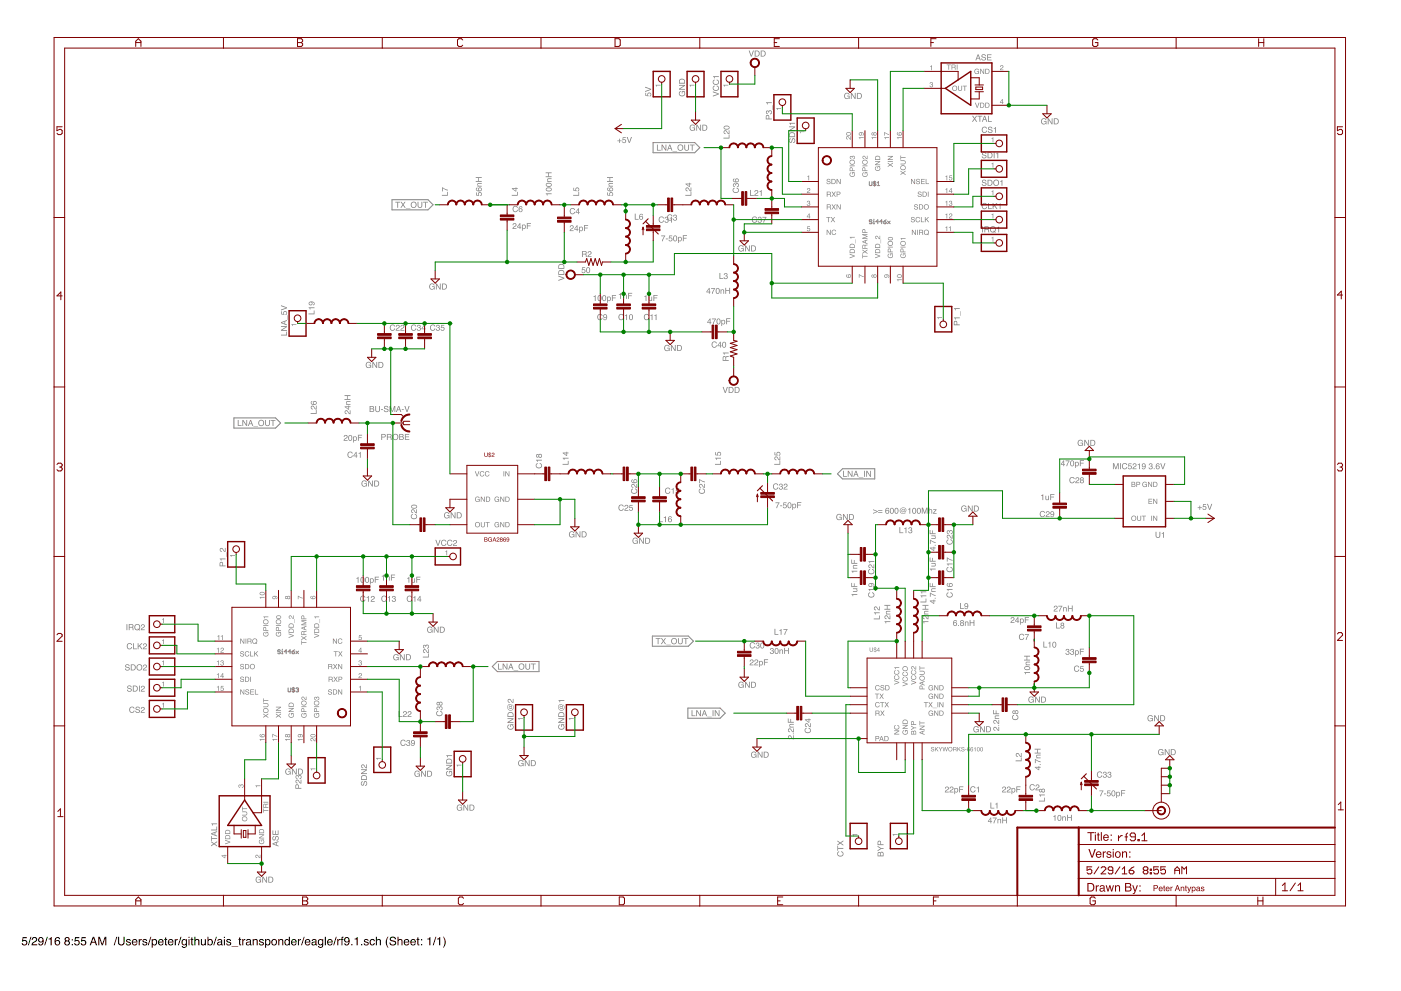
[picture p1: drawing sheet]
<svg xmlns="http://www.w3.org/2000/svg" width="420mm" height="297mm" viewBox="0 0 420 297" stroke-linecap="round" stroke-linejoin="round" font-family="sans-serif">
<path d="M6.8 280.9h1.3v.3h-1.1l-.1 .7a.85 .85 0 0 1 1.2 .4 .85 .85 0 0 1-.5 1.1 .85 .85 0 0 1-1.1-.7h.3a.55 .55 0 0 0 .9 .3 .55 .55 0 0 0 0-.9 .55 .55 0 0 0-.8 .2l-.3-.1zM9.2 280.8h.2l-.8 2.5h-.2zM9.8 281a.85 .85 0 0 1 1.3 .4 .85 .85 0 0 1-.8 1.1l-.5 .5h1.3v.3h-1.6a2.08 2.08 0 0 1 1.3-1.5 .49 .49 0 0 0-.5-.7 .49 .49 0 0 0-.5 .6h-.3zM11.6 281.1a.95 .95 0 0 1 1.3 0 .95 .95 0 0 1 .2 1.2 .84 .84 0 0 1-.6 1.1 .84 .84 0 0 1-1-.7h.3a.49 .49 0 0 0 .6 .4 .49 .49 0 0 0 .3-.6l.1-.3a.8 .8 0 0 1-1.2 .1 .8 .8 0 0 1 0-1.2zM11.8 281.7a.52 .52 0 0 0 1 0 .52 .52 0 0 0-1 0zM14.1 280.8h.2l-.8 2.5h-.2zM14.6 281.3l.9-.4v2.4h-.3v-1.7h-.6zM16.8 281a.73 .73 0 0 1 .7-.1 .73 .73 0 0 1 .5 .6h-.3a.58 .58 0 0 0-.8-.3 .58 .58 0 0 0-.2 .9 .84 .84 0 0 1 1.3 .2 .84 .84 0 0 1-.6 1.2 .84 .84 0 0 1-1-.9v-.9zM16.7 282.6a.55 .55 0 0 0 1.1 0 .55 .55 0 0 0-1.1 0zM19.7 281.5a.42 .42 0 0 0 .8 0 .42 .42 0 0 0-.8 0zM19.6 282.7a.51 .51 0 0 0 1 0 .51 .51 0 0 0-1 0zM19.6 281.1a.7 .7 0 0 1 1-.1 .7 .7 0 0 1 0 1 .77 .77 0 0 1 .1 1.2 .77 .77 0 0 1-1.1 0 .77 .77 0 0 1 .1-1.2l-.3-.5zM21.5 281.5h.4v.4h-.4zM21.5 283h.4v.3h-.4zM22.5 280.9h1.3v.3h-1.1l-.1 .7a.85 .85 0 0 1 1.3 .4 .85 .85 0 0 1-.6 1.1 .85 .85 0 0 1-1.1-.7h.4a.55 .55 0 0 0 .8 .3 .55 .55 0 0 0 0-.9 .55 .55 0 0 0-.8 .2l-.3-.1zM24.5 280.9h1.3v.3h-1.1l-.1 .7a.85 .85 0 0 1 1.2 .4 .85 .85 0 0 1-.6 1.1 .85 .85 0 0 1-1-.7h.3a.55 .55 0 0 0 .8 .3 .55 .55 0 0 0 .1-.9 .55 .55 0 0 0-.8 .2l-.3-.1zM28 281.2l-.4 1.1h.8zM27.8 280.8h.4l.9 2.5h-.3l-.3-.7h-1l-.3 .7h-.3zM29.5 280.8h.4l.8 2.1 .7-2.1h.5v2.5h-.3v-2.1l-.8 2.1h-.3l-.7-2.1v2.1h-.3zM34.9 280.8h.3l-.8 2.5h-.3zM35.4 280.8h.3v1.6a.65 .65 0 0 0 .7 .7 .65 .65 0 0 0 .6-.7v-1.6h.4v1.4a1.01 1.01 0 0 1-1 1.2 1.01 1.01 0 0 1-1-1.2zM38 281.6a.74 .74 0 0 1 1.2 .4h-.3a.39 .39 0 0 0-.4-.3 .39 .39 0 0 0-.4 .4l.2 .1a.7 .7 0 0 1 1 .8 .7 .7 0 0 1-1.2 .3l-.4-.5h.3a.39 .39 0 0 0 .5 .4 .39 .39 0 0 0 .3-.6 .67 .67 0 0 1-.8-.2 .67 .67 0 0 1 0-.8zM39.8 281.7a.85 .85 0 0 1 1-.2 .85 .85 0 0 1 .4 1h-1.3a.53 .53 0 0 0 .4 .6 .53 .53 0 0 0 .6-.3h.3a.93 .93 0 0 1-1.4 .4 .93 .93 0 0 1 0-1.5zM40 281.9l-.1 .4h1l-.3-.6zM41.6 281.5h.3v.3l.6-.3v.3l-.6 .3v1.2h-.3zM42.9 281.6a.74 .74 0 0 1 1.2 .4h-.3a.39 .39 0 0 0-.4-.3 .39 .39 0 0 0-.3 .4l.1 .1a.7 .7 0 0 1 1 .8 .7 .7 0 0 1-1.2 .3l-.3-.5h.3a.39 .39 0 0 0 .4 .4 .39 .39 0 0 0 .3-.6 .67 .67 0 0 1-.8-.2 .67 .67 0 0 1 0-.8zM45.1 280.8h.3l-.8 2.5h-.3zM46 281.9a.6 .6 0 0 0-.2 .9 .6 .6 0 0 0 1-.2 .57 .57 0 0 0-.1-.7 .57 .57 0 0 0-.7 0zM45.5 281.5h.3v.2a.82 .82 0 0 1 1.1-.1 .82 .82 0 0 1 .2 1.1 .72 .72 0 0 1-.5 .7 .72 .72 0 0 1-.8-.3v1h-.3zM47.6 281.7a.85 .85 0 0 1 1.1-.2 .85 .85 0 0 1 .4 1h-1.4a.53 .53 0 0 0 .4 .6 .53 .53 0 0 0 .6-.3h.3a.93 .93 0 0 1-1.4 .4 .93 .93 0 0 1 0-1.5zM47.9 281.9l-.2 .4h1.1l-.4-.6zM49.5 281h.3v.5h.3v.2h-.3v1.2l.3 .4-.6-.2v-1.4h-.2v-.2h.2zM50.6 281.7a.85 .85 0 0 1 1-.2 .85 .85 0 0 1 .4 1h-1.3a.53 .53 0 0 0 .4 .6 .53 .53 0 0 0 .6-.3h.3a.93 .93 0 0 1-1.4 .4 .93 .93 0 0 1 0-1.5zM50.8 281.9l-.1 .4h1l-.3-.6zM52.4 281.5h.3v.3l.6-.3v.3l-.5 .3-.1 1.2h-.3zM54.2 280.8h.2l-.8 2.5h-.2zM54.7 281.7l.5-.2 .6 .2v-.2h.3v1.7a.81 .81 0 0 1-.6 .9 .81 .81 0 0 1-1-.5h.3a.53 .53 0 0 0 .7 .2 .53 .53 0 0 0 .3-.7 .84 .84 0 0 1-1.2 0 .84 .84 0 0 1-.1-1.2zM54.9 281.9a.61 .61 0 0 0-.1 .9 .61 .61 0 0 0 .9 0 .62 .62 0 0 0 0-.8 .62 .62 0 0 0-.8-.1zM56.5 281.5h.3v1.8h-.3zM56.5 280.8h.3v.4h-.3zM57.4 281h.3v.5h.3v.2h-.3v1.2l.3 .4-.6-.2v-1.4h-.3v-.2h.3zM58.3 280.8h.3v.9a.65 .65 0 0 1 .8-.2 .65 .65 0 0 1 .4 .7v1.1h-.3v-1.1a.46 .46 0 0 0-.6-.5 .46 .46 0 0 0-.3 .7v.9h-.3zM60.3 281.5h.3v1.2a.47 .47 0 0 0 .6 .4 .47 .47 0 0 0 .2-.7v-.9h.3v1.8h-.3l.1-.2a.64 .64 0 0 1-.8 .3 .64 .64 0 0 1-.4-.7zM62.2 280.8h.3v.9a.85 .85 0 0 1 1.3 .7 .85 .85 0 0 1-1.3 .7v.2h-.3zM62.6 281.9a.64 .64 0 0 0-.1 .9 .64 .64 0 0 0 .9 .1 .65 .65 0 0 0 .1-.8 .65 .65 0 0 0-.9-.2zM64.8 280.8h.2l-.8 2.5h-.2zM65.4 282.7a.44 .44 0 0 0 .6 .4 .44 .44 0 0 0 .3-.7zM65.3 281.7a.8 .8 0 0 1 1.3 .3v1.1l.2 .2h-.3l-.2-.2a.62 .62 0 0 1-1 .2 .62 .62 0 0 1 .4-1l.6-.2a.42 .42 0 0 0-.4-.4 .42 .42 0 0 0-.4 .4h-.3zM67.1 281.5h.4v1.8h-.4zM67.1 280.8h.4v.4h-.4zM68.1 281.6a.74 .74 0 0 1 1.2 .4h-.3a.39 .39 0 0 0-.4-.3 .39 .39 0 0 0-.4 .4l.2 .1a.7 .7 0 0 1 .9 .8 .7 .7 0 0 1-1.2 .3l-.3-.5h.3a.39 .39 0 0 0 .5 .4 .39 .39 0 0 0 .2-.6 .67 .67 0 0 1-.7-.2 .67 .67 0 0 1 0-.8zM69.5 283.6h1.9v.2h-1.9zM71.7 281h.3v.5h.3v.2h-.3v1.2l.3 .4-.6-.2v-1.4h-.2v-.2h.2zM72.6 281.5h.3v.3l.6-.3v.3l-.5 .3v1.2h-.4zM74.1 282.7a.44 .44 0 0 0 .6 .4 .44 .44 0 0 0 .2-.7zM73.9 281.7a.8 .8 0 0 1 1.4 .3v1.1l.2 .2h-.4l-.1-.2a.62 .62 0 0 1-1.1 .2 .62 .62 0 0 1 .4-1l.7-.2a.42 .42 0 0 0-.4-.4 .42 .42 0 0 0-.5 .4h-.3zM75.8 281.5h.3v.3a.66 .66 0 0 1 .7-.3 .66 .66 0 0 1 .5 .7v1.1h-.3v-1.1a.46 .46 0 0 0-.6-.4 .46 .46 0 0 0-.3 .6v.9h-.3zM77.9 281.6a.74 .74 0 0 1 1.2 .4h-.3a.39 .39 0 0 0-.4-.3 .39 .39 0 0 0-.4 .4l.2 .1a.7 .7 0 0 1 .9 .8 .7 .7 0 0 1-1.1 .3l-.4-.5h.3a.39 .39 0 0 0 .5 .4 .39 .39 0 0 0 .2-.6 .67 .67 0 0 1-.7-.2 .67 .67 0 0 1 0-.8zM80 281.9a.6 .6 0 0 0-.2 .9 .6 .6 0 0 0 1-.2 .57 .57 0 0 0-.1-.7 .57 .57 0 0 0-.7 0zM79.5 281.5h.3v.2a.82 .82 0 0 1 1.1-.1 .82 .82 0 0 1 .2 1.1 .72 .72 0 0 1-.5 .7 .72 .72 0 0 1-.8-.3v1h-.3zM81.9 281.8a.66 .66 0 0 0-.2 .9 .66 .66 0 0 0 .9 .2 .67 .67 0 0 0 .1-.9 .67 .67 0 0 0-.8-.2zM81.3 282.4a.95 .95 0 0 1 1.9 0 .95 .95 0 0 1-1.9 0zM83.4 281.5h.3v.3a.66 .66 0 0 1 .8-.3 .66 .66 0 0 1 .5 .7v1.1h-.4v-1.1a.46 .46 0 0 0-.5-.4 .46 .46 0 0 0-.3 .6v.9h-.4zM85.8 281.9a.62 .62 0 0 0-.2 .9 .62 .62 0 0 0 1 0 .61 .61 0 0 0 0-.8 .61 .61 0 0 0-.8-.1zM85.6 281.6l.7-.1 .3 .2v-.9h.3v2.5h-.3v-.2a.85 .85 0 0 1-1.1 0 .85 .85 0 0 1-.1-1.1zM87.5 281.7a.85 .85 0 0 1 1.1-.2 .85 .85 0 0 1 .4 1h-1.4a.53 .53 0 0 0 .4 .6 .53 .53 0 0 0 .6-.3h.3a.93 .93 0 0 1-1.4 .4 .93 .93 0 0 1 0-1.5zM87.8 281.9l-.2 .4h1l-.3-.6zM89.4 281.5h.2v.3l.7-.3v.3l-.6 .3v1.2h-.3zM91.1 280.8h.3l-.8 2.5h-.3zM91.6 281.7a.85 .85 0 0 1 1.1-.2 .85 .85 0 0 1 .4 1h-1.4a.53 .53 0 0 0 .4 .6 .53 .53 0 0 0 .7-.3h.3a.93 .93 0 0 1-1.5 .4 .93 .93 0 0 1 0-1.5zM91.9 281.9l-.2 .4h1.1l-.4-.6zM93.7 282.7a.44 .44 0 0 0 .6 .4 .44 .44 0 0 0 .3-.7zM93.6 281.7a.8 .8 0 0 1 1.3 .3v1.1l.2 .2h-.3l-.2-.2a.62 .62 0 0 1-1 .2 .62 .62 0 0 1 .4-1l.6-.2a.42 .42 0 0 0-.4-.4 .42 .42 0 0 0-.4 .4h-.3zM95.5 281.7l.6-.2 .5 .2v-.2h.3v1.7a.81 .81 0 0 1-.6 .9 .81 .81 0 0 1-.9-.5h.3a.53 .53 0 0 0 .7 .2 .53 .53 0 0 0 .2-.7 .84 .84 0 0 1-1.2 0 .84 .84 0 0 1 0-1.2zM95.8 281.9a.61 .61 0 0 0-.1 .9 .61 .61 0 0 0 .9 0 .62 .62 0 0 0 0-.8 .62 .62 0 0 0-.8-.1zM97.4 280.8h.3v2.5h-.3zM98.3 281.7a.85 .85 0 0 1 1.1-.2 .85 .85 0 0 1 .4 1h-1.4a.53 .53 0 0 0 .4 .6 .53 .53 0 0 0 .6-.3h.3a.93 .93 0 0 1-1.4 .4 .93 .93 0 0 1 0-1.5zM98.6 281.9l-.2 .4h1.1l-.4-.6zM100.7 280.8h.3l-.8 2.5h-.3zM101.1 281.5h.3v.3l.6-.3v.3l-.5 .3v1.2h-.4zM102.5 280.9l.5-.1-.3 .5 .3 .4h-.3v1.6h-.3v-1.6h-.3zM103.4 281.1a.95 .95 0 0 1 1.2 0 .95 .95 0 0 1 .2 1.2 .84 .84 0 0 1-.5 1.1 .84 .84 0 0 1-1.1-.7h.3a.49 .49 0 0 0 .6 .4 .49 .49 0 0 0 .4-.6l.1-.3a.8 .8 0 0 1-1.2 .1 .8 .8 0 0 1 0-1.2zM103.5 281.7a.55 .55 0 0 0 1.1 0 .55 .55 0 0 0-1.1 0zM105.3 283h.4v.3h-.4zM106.4 281.3l.9-.4v2.4h-.4v-1.7h-.5zM108.3 283h.3v.3h-.3zM109.3 281.6a.74 .74 0 0 1 1.2 .4h-.3a.39 .39 0 0 0-.4-.3 .39 .39 0 0 0-.3 .4l.1 .1a.7 .7 0 0 1 1 .8 .7 .7 0 0 1-1.2 .3l-.3-.5h.3a.39 .39 0 0 0 .4 .4 .39 .39 0 0 0 .3-.6 .67 .67 0 0 1-.8-.2 .67 .67 0 0 1 0-.8zM111.1 281.7a.76 .76 0 0 1 .8-.2 .76 .76 0 0 1 .5 .6h-.3a.58 .58 0 0 0-.9-.2 .58 .58 0 0 0 0 .9 .46 .46 0 0 0 .5 .3 .46 .46 0 0 0 .4-.4h.3a.87 .87 0 0 1-1.2 .6 .87 .87 0 0 1-.3-1.4zM112.7 280.8h.3v.9a.65 .65 0 0 1 .8-.2 .65 .65 0 0 1 .4 .7v1.1h-.3v-1.1a.46 .46 0 0 0-.5-.5 .46 .46 0 0 0-.4 .7v.9h-.3zM116.3 280.8h.2a3.1 3.1 0 0 0 0 3.3 2.25 2.25 0 0 1-.2-3.3zM117.1 281a1 1 0 0 1 1.6 .5h-.3a.55 .55 0 0 0-.6-.5 .55 .55 0 0 0-.4 .7l.1 .1a1.1 1.1 0 0 1 1.3 1.1 1.08 1.08 0 0 1-1.1 .5 1.08 1.08 0 0 1-.9-.9h.3a.63 .63 0 0 0 .7 .7 .63 .63 0 0 0 .5-.8l-.1-.1a1.04 1.04 0 0 1-1.3-1zM119.2 280.8h.3v.9a.65 .65 0 0 1 .8-.2 .65 .65 0 0 1 .4 .7v1.1h-.3v-1.1a.46 .46 0 0 0-.6-.5 .46 .46 0 0 0-.3 .7v.9h-.3zM121.3 281.7a.85 .85 0 0 1 1-.2 .85 .85 0 0 1 .5 1h-1.4a.53 .53 0 0 0 .4 .6 .53 .53 0 0 0 .6-.3h.3a.93 .93 0 0 1-1.4 .4 .93 .93 0 0 1 0-1.5zM121.6 281.9l-.2 .4h1l-.3-.6zM123.3 281.7a.85 .85 0 0 1 1-.2 .85 .85 0 0 1 .4 1h-1.3a.53 .53 0 0 0 .4 .6 .53 .53 0 0 0 .6-.3h.3a.93 .93 0 0 1-1.4 .4 .93 .93 0 0 1 0-1.5zM123.5 281.9l-.1 .4h1l-.3-.6zM125.2 281h.3v.5h.3v.2h-.3v1.2l.3 .4-.6-.2v-1.4h-.3v-.2h.3zM126.3 281.5h.3v.4h-.3zM126.3 283h.3v.3h-.3zM128.2 281.3l.9-.4v2.4h-.4v-1.7h-.5zM130.6 280.8h.3l-.8 2.5h-.3zM131.1 281.3l.9-.4v2.4h-.3v-1.7h-.6zM132.9 280.8a2.08 2.08 0 0 1 0 3.3 3.1 3.1 0 0 0 0-3.3z" fill="#000"/>
<g fill="#808080">
<path d="M300.1 19.6a.54 .54 0 0 1 .8 .4 .54 .54 0 0 1-.6 .6l-.2 .3h.8v.1h-1l.2-.4a.52 .52 0 0 0 .5-.3 .52 .52 0 0 0-.1-.6l-.6 .4z"/>
<path d="M279 24.7a.43 .43 0 0 1 .6 0 .43 .43 0 0 1 0 .6 .5 .5 0 0 1-.1 .9 .5 .5 0 0 1-.7-.5h.2a.3 .3 0 0 0 .4 .3 .3 .3 0 0 0 0-.6h-.2l.1-.1a.24 .24 0 0 0 .3-.2 .24 .24 0 0 0-.3-.3l-.5 .3z"/>
<path d="M278.9 19.8l.6-.3v1.5h-.2v-1z"/>
<path d="M297.3 64.3l.6-.3v1.5h-.2v-1.1z"/>
<path d="M297.3 57.3l.6-.3v1.5h-.2v-1.1z"/>
<path d="M69 166.4h1.5v.2h-1.1l-.1 .3z"/>
<path d="M297.3 49l.6-.2v1.4h-.2v-1z"/>
<path d="M297.3 41.4l.6-.3v1.5h-.2v-1z"/>
<path d="M281 95.1h1.5v.2h-1l-.2 .4z"/>
<path d="M239.8 39.4h1.5v.2h-1.1l-.1 .3z"/>
<path d="M232.8 32.4h1.5v.2h-1.1l-.1 .4z"/>
<path d="M206.8 25.4h1.4v.2h-1l-.2 .4z"/>
<path d="M196.6 25.4h1.5v.2h-1.1l-.1 .4z"/>
<path d="M242.1 52.9l.6-.3v1.5h-.2v-1.1z"/>
<path d="M242.2 56.5a.54 .54 0 0 1 .8 .3 .54 .54 0 0 1-.6 .6l-.2 .3h.8v.2h-1l.2-.5a.52 .52 0 0 0 .5-.3 .52 .52 0 0 0-.1-.5l-.6 .3z"/>
<path d="M242.2 60.3a.43 .43 0 0 1 .6-.1 .43 .43 0 0 1-.1 .7 .5 .5 0 0 1-.1 .8 .5 .5 0 0 1-.6-.5h.1a.3 .3 0 0 0 .5 .3 .3 .3 0 0 0 0-.5h-.2v-.2a.24 .24 0 0 0 .3-.2 .24 .24 0 0 0-.2-.3l-.5 .4z"/>
<path d="M242.1 67.8h.8v.2h-.6l-.1 .4a.52 .52 0 0 1 .8 .3 .52 .52 0 0 1-.4 .7 .52 .52 0 0 1-.6-.5h.2a.33 .33 0 0 0 .5 .2 .33 .33 0 0 0 0-.5 .33 .33 0 0 0-.5 0h-.2z"/>
<path d="M257.6 82.2l1.4 .6v.2l-1.2-.6v.8h-.2z"/>
<path d="M129 85.2a.8 .8 0 0 1 1.3 .3h-.2a.62 .62 0 0 0-.9-.1 .62 .62 0 0 0 0 1 .62 .62 0 0 0 .9-.2v-.2h-.5v-.2h.8v1l-.3-.2a.9 .9 0 0 1-1.3-.1 .9 .9 0 0 1 .2-1.3zM130.7 85h.3l.9 1.4v-1.4h.3v1.8h-.3l-.9-1.5v1.5h-.3zM132.8 85.2v1.4h.6l.4-.5a.65 .65 0 0 0-.6-.9zM132.5 85h.8a.91 .91 0 0 1 .7 .9 .91 .91 0 0 1-.7 .9h-.8z"/>
<path d="M253.4 28.1a.8 .8 0 0 1 1.4 .3h-.3a.62 .62 0 0 0-.9-.1 .62 .62 0 0 0 0 .9 .62 .62 0 0 0 1-.1v-.2h-.6v-.2h.8v.9l-.2-.2a.9 .9 0 0 1-1.3 0 .9 .9 0 0 1 .1-1.3zM255.2 27.9h.3l.9 1.4v-1.4h.2v1.7h-.3l-.9-1.4v1.4h-.2zM257.2 28.1v1.3h.7l.3-.4a.65 .65 0 0 0-.5-.9zM257 27.9h.7a.91 .91 0 0 1 .8 .9 .91 .91 0 0 1-.8 .8h-.7z"/>
<path d="M207.1 37.6a.8 .8 0 0 1 1.3 .3h-.2a.62 .62 0 0 0-.9-.1 .62 .62 0 0 0 0 1 .62 .62 0 0 0 .9-.2v-.2h-.5v-.2h.8v1l-.3-.3a.9 .9 0 0 1-1.3 0 .9 .9 0 0 1 .2-1.3zM208.8 37.4h.3l.9 1.4v-1.4h.2v1.8h-.2l-.9-1.5v1.5h-.3zM210.9 37.6v1.4l.6-.1 .4-.4a.65 .65 0 0 0-.6-.9zM210.6 37.4h.8a.91 .91 0 0 1 .7 .9 .91 .91 0 0 1-.7 .9h-.8z"/>
<path d="M293.3 16.6l-.3 .8h.6zM293.2 16.3h.3l.6 1.8h-.2l-.2-.5h-.7l-.2 .5h-.3zM294.5 16.4a.7 .7 0 0 1 1.2 .4h-.3a.42 .42 0 0 0-.4-.3 .42 .42 0 0 0-.4 .4l.1 .1a.77 .77 0 0 1 .9 .9 .77 .77 0 0 1-.8 .2 .77 .77 0 0 1-.5-.6h.2a.41 .41 0 0 0 .5 .5 .41 .41 0 0 0 .3-.6 .64 .64 0 0 1-.8-.2 .64 .64 0 0 1 0-.8zM296 16.3h1.3v.2h-1v.6h1v.2h-1v.6h1.1v.2h-1.4z"/>
<path d="M312.5 35.7a.8 .8 0 0 1 1.3 .3h-.2a.62 .62 0 0 0-.9-.1 .62 .62 0 0 0 0 1 .62 .62 0 0 0 .9-.2v-.2h-.5v-.2h.7v1l-.2-.3a.9 .9 0 0 1-1.3 0 .9 .9 0 0 1 .2-1.3zM314.2 35.5h.3l.9 1.4v-1.4h.2v1.8h-.2l-.9-1.5v1.5h-.3zM316.3 35.7v1.4l.6-.1 .4-.4a.65 .65 0 0 0-.6-.9zM316 35.5h.8a.91 .91 0 0 1 .7 .9 .91 .91 0 0 1-.7 .9h-.8z"/>
<path d="M221.7 73.8a.8 .8 0 0 1 1.3 .3h-.2a.62 .62 0 0 0-.9-.1 .62 .62 0 0 0 0 .9 .62 .62 0 0 0 .9-.1v-.2h-.5v-.2h.8v1l-.3-.3a.9 .9 0 0 1-1.3 0 .9 .9 0 0 1 .2-1.3zM223.4 73.6h.3l.9 1.4v-1.4h.3v1.8h-.3l-.9-1.5v1.5h-.3zM225.5 73.8v1.4l.6-.1 .4-.4a.65 .65 0 0 0-.6-.9zM225.2 73.6h.8a.91 .91 0 0 1 .7 .9 .91 .91 0 0 1-.7 .9h-.8z"/>
<path d="M178 88.8l.6-.3v1.7h-.2v-1.2h-.4zM179.4 88.6a.85 .85 0 0 1 1.1 .5 .85 .85 0 0 1-.5 1.1 .91 .91 0 0 1-.8-.6 .91 .91 0 0 1 .2-1zM179.7 88.7l-.2 .2a.75 .75 0 0 0 .5 1.1l.1-.1a.77 .77 0 0 0-.4-1.2zM180.8 88.6a.85 .85 0 0 1 1.1 .5 .85 .85 0 0 1-.5 1.1 .91 .91 0 0 1-.8-.6 .91 .91 0 0 1 .2-1zM181 88.7l-.1 .2a.75 .75 0 0 0 .4 1.1l.2-.1a.77 .77 0 0 0-.5-1.2zM182.4 89.1a.42 .42 0 0 0-.1 .8 .42 .42 0 0 0 .7-.3l-.2-.5zM182.1 88.9l.2 .2a.6 .6 0 0 1 .9 .5 .6 .6 0 0 1-.9 .5v.6h-.2zM183.5 88.4h1.3v.2h-1v.6h.8v.2h-.8v.8h-.3z"/>
<path d="M185.6 88.2l.6-.4v1.8h-.2v-1.3h-.4zM186.9 88.3l.2 .2a.46 .46 0 0 1 .6-.2 .46 .46 0 0 1 .3 .4v.9h-.2l-.1-.9-.2-.3-.3 .2-.1 1h-.2zM188.4 87.8h1.2v.2h-1v.6h.9v.2h-.9v.8h-.2z"/>
<path d="M193.2 88.8l.7-.3v1.7h-.3v-1.2h-.4zM194.5 88.9h.2l.1 1 .2 .2 .3-.2 .1-1h.2v1.3l-.2-.2a.45 .45 0 0 1-.5 .2 .45 .45 0 0 1-.4-.4zM196 88.4h1.2v.2h-1v.6h.9v.2h-.9v.8h-.2z"/>
<path d="M199.4 103.6a.8 .8 0 0 1 1.4 .4h-.2a.62 .62 0 0 0-1-.1 .62 .62 0 0 0 .1 .9 .62 .62 0 0 0 .9-.2v-.2h-.6v-.2h.8v1l-.2-.2a.9 .9 0 0 1-1.3-.1 .9 .9 0 0 1 .1-1.3zM201.2 103.4h.3l.9 1.5v-1.5h.2v1.8h-.2l-1-1.4v1.4h-.2zM203.3 103.6v1.4h.6l.3-.5a.65 .65 0 0 0-.5-.9zM203 103.4h.7a.91 .91 0 0 1 .8 .9 .91 .91 0 0 1-.8 .9h-.7z"/>
<path d="M133.4 153.8a.8 .8 0 0 1 1.4 .3h-.3a.62 .62 0 0 0-.9-.1 .62 .62 0 0 0 0 .9 .62 .62 0 0 0 1-.1v-.2h-.6v-.2h.8v1l-.2-.3a.9 .9 0 0 1-1.3 0 .9 .9 0 0 1 .1-1.3zM135.2 153.6h.3l.9 1.4v-1.4h.2v1.8h-.3l-.9-1.5v1.5h-.2zM137.2 153.8v1.3h.7l.3-.4a.65 .65 0 0 0-.5-.9zM137 153.6h.7a.91 .91 0 0 1 .8 .9 .91 .91 0 0 1-.8 .9h-.7z"/>
<path d="M163.7 58h1.7v.2h-1.2v.4h-.2zM163.8 56.4a.88 .88 0 0 1 1.1-.2 .88 .88 0 0 1 .5 .9l-.2 .2a.93 .93 0 0 1-1.5-.7zM163.9 56.6a.67 .67 0 0 0 .7 .5 .67 .67 0 0 0 .6-.5l-.6-.2zM163.8 55a.88 .88 0 0 1 1.1-.2 .88 .88 0 0 1 .5 .9l-.2 .2a.93 .93 0 0 1-1.5-.7zM163.9 55.2a.67 .67 0 0 0 .7 .6 .67 .67 0 0 0 .6-.6l-.6-.2zM164.2 53.6l1.2-.1v.2h-.9l-.2 .2 .2 .4h.9v.2h-1.3l.2-.2zM163.6 51.7h1.8v.2h-.8v1h.8v.2h-1.8v-.2h.8v-1h-.8z"/>
<path d="M182.1 57.7h.2v.7l.5 .1a.61 .61 0 0 1 .3-.9 .61 .61 0 0 1 .8 .4 .61 .61 0 0 1-.5 .8v-.3a.38 .38 0 0 0 .2-.5 .38 .38 0 0 0-.6-.1 .38 .38 0 0 0 .1 .6v.2l-1-.1zM182.2 56.3l.3-.1v.2a.41 .41 0 0 0-.2 .6 .41 .41 0 0 0 .6 .1 .58 .58 0 0 1 .2-.9 .58 .58 0 0 1 .9 .5 .58 .58 0 0 1-.7 .7 .77 .77 0 0 1-.9-.1 .77 .77 0 0 1-.2-1zM182.9 56.7a.4 .4 0 0 0 .8 0 .4 .4 0 0 0-.8 0zM182.6 55l1.2-.2v.3h-.9l-.2 .2 .2 .4h.9v.2h-1.3l.2-.2zM182 53.1h1.8v.2h-.8v.9h.8v.3h-1.8v-.3h.8v-.9h-.8z"/>
<path d="M171.1 67.6a.6 .6 0 0 1 .9 .3 .6 .6 0 0 1-.6 .8l-.3 .4h.9v.2h-1.2l.3-.6a.57 .57 0 0 0 .6-.3 .57 .57 0 0 0-.1-.7l-.7 .4zM173 67.9l-.6 .7h.6zM173 67.5h.2v1.1h.3v.2h-.3v.5h-.2v-.5h-.8zM174.1 68.2a.42 .42 0 0 0-.2 .7 .42 .42 0 0 0 .7-.3l-.2-.4zM173.7 68l.2 .1a.6 .6 0 0 1 .9 .5 .6 .6 0 0 1-.9 .5v.7h-.2zM175.1 67.5h1.3v.2h-1v.5h.9v.3h-.9v.8h-.3z"/>
<path d="M153.9 67a.6 .6 0 0 1 1 .3 .6 .6 0 0 1-.6 .8l-.4 .3h1v.2h-1.2l.3-.6a.57 .57 0 0 0 .5-.3 .57 .57 0 0 0 0-.6l-.8 .4zM155.8 67.2l-.5 .8h.5zM155.9 66.9h.2v1.1h.2v.2h-.2v.4h-.3v-.4h-.7zM156.9 67.5a.42 .42 0 0 0-.1 .8 .42 .42 0 0 0 .7-.3l-.2-.5zM156.5 67.3l.2 .2a.6 .6 0 0 1 1 .5 .6 .6 0 0 1-.9 .5v.7h-.3zM158 66.8h1.2v.3h-1v.5h.9v.2h-.9v.8h-.2z"/>
<path d="M142.8 57.7h.2v.7l.5 .1a.61 .61 0 0 1 .2-.9 .61 .61 0 0 1 .9 .4 .61 .61 0 0 1-.6 .8v-.3a.38 .38 0 0 0 .2-.5 .38 .38 0 0 0-.6-.1 .38 .38 0 0 0 .1 .6v.2l-.9-.1zM142.9 56.3l.3-.1v.2a.41 .41 0 0 0-.2 .6 .41 .41 0 0 0 .6 .1 .58 .58 0 0 1 .2-.9 .58 .58 0 0 1 .8 .5 .58 .58 0 0 1-.6 .7 .77 .77 0 0 1-1-.1 .77 .77 0 0 1-.1-1zM143.6 56.7a.37 .37 0 0 0 .7 0 .37 .37 0 0 0-.7 0zM143.2 55l1.3-.2v.3h-1l-.2 .2 .2 .4h1v.2h-1.3l.2-.2zM142.7 53.1h1.8v.2h-.9v.9h.9v.3h-1.8v-.3h.7v-.9h-.7z"/>
<path d="M170.9 159.5a.8 .8 0 0 1 1.3 .3h-.2a.62 .62 0 0 0-.9-.1 .62 .62 0 0 0 0 1 .62 .62 0 0 0 .9-.2v-.2h-.5v-.2h.8v1l-.3-.3a.9 .9 0 0 1-1.3 0 .9 .9 0 0 1 .2-1.3zM172.6 159.3h.3l.9 1.4v-1.4h.3v1.8h-.3l-.9-1.5v1.5h-.3zM174.7 159.5v1.4l.6-.1 .4-.4a.65 .65 0 0 0-.6-.9zM174.5 159.3h.7a.91 .91 0 0 1 .7 .9 .91 .91 0 0 1-.7 .9h-.7z"/>
<path d="M185.7 41.6h.2v.5h.5v.2h-.5v.6h-.2v-.6h-.5v-.2h.5zM186.8 41.1h.9v.2h-.8v.5a.61 .61 0 0 1 .8 .3 .61 .61 0 0 1-.4 .8 .61 .61 0 0 1-.7-.5h.2a.38 .38 0 0 0 .6 .2 .38 .38 0 0 0 0-.6 .38 .38 0 0 0-.6 .1h-.2zM188 41.1h.2l.5 1.5 .5-1.5h.3l-.6 1.8h-.3z"/>
<path d="M189.9 161.4a.8 .8 0 0 1 1.4 .3h-.3a.62 .62 0 0 0-.9-.1 .62 .62 0 0 0 0 1 .62 .62 0 0 0 1-.2v-.2h-.6v-.2h.8v1l-.2-.3a.9 .9 0 0 1-1.3 0 .9 .9 0 0 1 .1-1.3zM191.7 161.2h.3l.9 1.4v-1.4h.2v1.8h-.3l-.9-1.5v1.5h-.2zM193.7 161.4v1.4l.7-.1 .3-.4a.65 .65 0 0 0-.5-.9zM193.5 161.2h.7a.91 .91 0 0 1 .8 .9 .91 .91 0 0 1-.8 .9h-.7z"/>
<path d="M109.9 108.7a.8 .8 0 0 1 1.4 .3h-.3a.62 .62 0 0 0-.9-.1 .62 .62 0 0 0 0 1 .62 .62 0 0 0 1-.2v-.2h-.6v-.2h.8v1l-.2-.3a.9 .9 0 0 1-1.3 0 .9 .9 0 0 1 .1-1.3zM111.7 108.5h.3l.9 1.4v-1.4h.2v1.8h-.3l-.9-1.5v1.5h-.2zM113.7 108.7v1.4l.7-.1 .3-.4a.65 .65 0 0 0-.5-.9zM113.5 108.5h.7a.91 .91 0 0 1 .8 .9 .91 .91 0 0 1-.8 .9h-.7z"/>
<path d="M347.5 224.8a.8 .8 0 0 1 1.4 .3h-.2a.62 .62 0 0 0-1-.1 .62 .62 0 0 0 .1 .9 .62 .62 0 0 0 .9-.1v-.2h-.6v-.2h.8v.9l-.2-.2a.9 .9 0 0 1-1.3 0 .9 .9 0 0 1 .1-1.3zM349.3 224.5h.3l.9 1.5v-1.5h.2v1.8h-.2l-1-1.4v1.4h-.2zM351.4 224.8v1.3h.6l.3-.5a.65 .65 0 0 0-.5-.8zM351.1 224.5h.8a.91 .91 0 0 1 .7 .9 .91 .91 0 0 1-.8 .9h-.7z"/>
<path d="M198.3 70.6h1.2l-.7 1.7h-.3l.2-.5 .5-1h-.9zM199.7 71.5h.6v.2h-.6zM200.7 70.6h.9v.2h-.8v.5a.61 .61 0 0 1 .8 .3 .61 .61 0 0 1-.4 .8 .61 .61 0 0 1-.7-.5h.2a.38 .38 0 0 0 .6 .2 .38 .38 0 0 0 0-.6 .38 .38 0 0 0-.6 0h-.2zM202.1 70.7a.85 .85 0 0 1 1.1 .5 .85 .85 0 0 1-.5 1.1 .91 .91 0 0 1-.9-.6 .91 .91 0 0 1 .3-1zM202.3 70.8l-.1 .1a.75 .75 0 0 0 .4 1.2l.1-.1a.77 .77 0 0 0-.4-1.2zM203.7 71.2a.42 .42 0 0 0-.1 .8 .42 .42 0 0 0 .7-.3l-.2-.5zM203.3 71l.2 .2a.6 .6 0 0 1 1 .5 .6 .6 0 0 1-1 .5v.6h-.2zM204.8 70.5h1.2v.2h-1v.6h.9v.2h-.9v.8h-.2z"/>
<path d="M212.6 86.6l-.6 .8h.6zM212.6 86.3h.2v1.1h.3v.2h-.3v.5h-.2v-.5h-.8zM213.3 86.3h1.2l-.8 1.8h-.2l.1-.5 .6-1h-.9zM214.8 86.5a.85 .85 0 0 1 1.1 .5 .85 .85 0 0 1-.5 1.1 .91 .91 0 0 1-.8-.6 .91 .91 0 0 1 .2-1zM215.1 86.6l-.1 .1a.75 .75 0 0 0 .4 1.2l.1-.1a.77 .77 0 0 0-.4-1.2zM216.1 86.8l.2 .1a.46 .46 0 0 1 .5-.2 .46 .46 0 0 1 .4 .5v.9h-.3v-1l-.2-.2-.3 .2-.1 1h-.2zM217.5 86.3h.3v.7h.9v-.7h.2v1.8h-.2v-.9h-.9v.9h-.3z"/>
<path d="M174.6 80.1h.9v.2h-.7l-.1 .5a.61 .61 0 0 1 .9 .3 .61 .61 0 0 1-.5 .8 .61 .61 0 0 1-.7-.5h.2a.38 .38 0 0 0 .6 .2 .38 .38 0 0 0 0-.6 .38 .38 0 0 0-.6 .1h-.1zM176 80.3a.85 .85 0 0 1 1.1 .5 .85 .85 0 0 1-.5 1 .91 .91 0 0 1-.9-.5 .91 .91 0 0 1 .3-1zM176.2 80.3l-.1 .2a.75 .75 0 0 0 .4 1.1l.1-.1a.77 .77 0 0 0-.4-1.2z"/>
<path d="M216.7 116h.3l.5 1.5 .5-1.5h.3l-.7 1.8h-.2zM218.8 116.2v1.4l.6-.1 .3-.4a.65 .65 0 0 0-.5-.9zM218.5 116h.8a.91 .91 0 0 1 .7 .9 .91 .91 0 0 1-.7 .9h-.8zM220.6 116.2v1.4l.6-.1 .3-.4a.65 .65 0 0 0-.5-.9zM220.3 116h.8a.91 .91 0 0 1 .7 .9 .91 .91 0 0 1-.7 .9h-.8z"/>
<path d="M167.4 82.6l1.8 .7v.2l-1.8 .7v-.3l1.6-.5-1.6-.5zM167.8 81.3l-.1 .8h1.3l-.2-.8zM167.7 81.1a.97 .97 0 0 1 1.5 .6v.7h-1.8l.1-1zM167.8 79.5l-.1 .8h1.3l-.2-.8zM167.7 79.3a.97 .97 0 0 1 1.5 .6v.7h-1.8l.1-1z"/>
<path d="M224.5 15.2h.3l.5 1.5 .5-1.5h.3l-.7 1.7h-.2zM226.6 15.4v1.3h.6l.4-.4a.65 .65 0 0 0-.6-.9zM226.3 15.2h.8a.91 .91 0 0 1 .7 .9 .91 .91 0 0 1-.7 .8h-.8zM228.4 15.4v1.3h.6l.4-.4a.65 .65 0 0 0-.6-.9zM228.1 15.2h.8a.91 .91 0 0 1 .7 .9 .91 .91 0 0 1-.7 .8h-.8z"/>
<path d="M85.8 230.6a.8 .8 0 0 1 1.4 .3h-.3a.62 .62 0 0 0-.9-.1 .62 .62 0 0 0 0 1 .62 .62 0 0 0 .9-.2l.1-.2h-.6v-.2h.8v1l-.2-.3a.9 .9 0 0 1-1.4 0 .9 .9 0 0 1 .2-1.3zM87.6 230.4h.2l.9 1.4v-1.4h.3v1.8h-.3l-.9-1.5v1.5h-.2zM89.6 230.6v1.4l.7-.1 .3-.4a.65 .65 0 0 0-.6-.9zM89.4 230.4h.7a.91 .91 0 0 1 .8 .9 .91 .91 0 0 1-.8 .9h-.7z"/>
<path d="M118.2 196.3a.8 .8 0 0 1 1.3 .3h-.2a.62 .62 0 0 0-.9 0 .62 .62 0 0 0 0 .9 .62 .62 0 0 0 .9-.2v-.2h-.5v-.2h.8v1l-.3-.2a.9 .9 0 0 1-1.3-.1 .9 .9 0 0 1 .2-1.3zM119.9 196.1h.3l.9 1.5v-1.5h.3v1.8h-.3l-.9-1.5v1.5h-.3zM122 196.3v1.4h.6l.4-.5a.65 .65 0 0 0-.6-.9zM121.8 196.1h.7a.91 .91 0 0 1 .7 .9 .91 .91 0 0 1-.7 .9h-.7z"/>
<path d="M106.9 173.3l.6-.4v1.8h-.2v-1.3h-.4zM108.3 173.1a.85 .85 0 0 1 1.1 .5 .85 .85 0 0 1-.5 1.1 .91 .91 0 0 1-.8-.6 .91 .91 0 0 1 .2-1zM108.5 173.2l-.1 .1a.75 .75 0 0 0 .4 1.2l.2-.1a.77 .77 0 0 0-.5-1.2zM109.7 173.1a.85 .85 0 0 1 1.1 .5 .85 .85 0 0 1-.5 1.1 .91 .91 0 0 1-.8-.6 .91 .91 0 0 1 .2-1zM109.9 173.2l-.1 .1a.75 .75 0 0 0 .4 1.2l.2-.1a.77 .77 0 0 0-.5-1.2zM111.3 173.6a.42 .42 0 0 0-.1 .7 .42 .42 0 0 0 .7-.3l-.2-.4zM110.9 173.4l.3 .1a.6 .6 0 0 1 .9 .5 .6 .6 0 0 1-.9 .5v.7h-.3zM112.4 172.9h1.2v.2h-1v.5h.9v.2h-.9v.9h-.2z"/>
<path d="M114.5 172.6l.6-.3v1.7h-.2v-1.2h-.4zM115.8 172.7l.2 .2a.46 .46 0 0 1 .5-.2 .46 .46 0 0 1 .4 .5v.8h-.3v-.9l-.2-.2-.3 .2-.1 .9h-.2zM117.2 172.2h1.3v.3h-1v.5h.9v.2h-.9v.8h-.3z"/>
<path d="M122.1 173.3l.7-.4v1.8h-.3v-1.3h-.4zM123.4 173.4h.2v.9l.3 .2 .3-.2v-.9h.3v1.3l-.2-.2a.45 .45 0 0 1-.5 .2 .45 .45 0 0 1-.4-.5zM124.9 172.9h1.2v.2h-1v.5h.9v.2h-.9v.9h-.2z"/>
<path d="M128.3 188.1a.8 .8 0 0 1 1.4 .3h-.2a.62 .62 0 0 0-1-.1 .62 .62 0 0 0 .1 .9 .62 .62 0 0 0 .9-.1v-.2h-.6v-.2h.8v.9l-.2-.2a.9 .9 0 0 1-1.3 0 .9 .9 0 0 1 .1-1.3zM130.1 187.9h.3l.9 1.4v-1.4h.2v1.7h-.3l-.9-1.4v1.4h-.2zM132.2 188.1v1.3h.6l.3-.5a.65 .65 0 0 0-.5-.8zM131.9 187.9h.7a.91 .91 0 0 1 .8 .8 .91 .91 0 0 1-.8 .9h-.7z"/>
<path d="M124.5 231.2a.8 .8 0 0 1 1.4 .4h-.3a.62 .62 0 0 0-.9-.1 .62 .62 0 0 0 .1 .9 .62 .62 0 0 0 .9-.2v-.1h-.6v-.2h.8v.9l-.2-.2a.9 .9 0 0 1-1.3-.1 .9 .9 0 0 1 .1-1.3zM126.3 231h.3l.9 1.5v-1.5h.2v1.8h-.3l-.9-1.4v1.4h-.2zM128.3 231.2v1.4h.7l.3-.5a.65 .65 0 0 0-.5-.9zM128.1 231h.7a.91 .91 0 0 1 .8 .9 .91 .91 0 0 1-.8 .9h-.7z"/>
<path d="M82 252.9l.8 .3v-.5zM81.7 252.8l1.8-.7v.3l-.5 .2v.7l.5 .2v.2l-1.8-.6zM81.9 250.7l.4-.1v.2a.42 .42 0 0 0-.4 .5 .42 .42 0 0 0 .4 .4l.1-.1a.77 .77 0 0 1 .9-1 .77 .77 0 0 1 .3 .8 .77 .77 0 0 1-.7 .6v-.2a.41 .41 0 0 0 .5-.5 .41 .41 0 0 0-.6-.3 .64 .64 0 0 1-.2 .7 .64 .64 0 0 1-.8 .1l-.1-.5zM81.7 248.9h.2v1.1h.6v-1h.2v1h.6v-1.1h.2v1.3h-1.8z"/>
<path d="M76.9 263a.8 .8 0 0 1 1.4 .3h-.3a.62 .62 0 0 0-.9-.1 .62 .62 0 0 0 0 .9 .62 .62 0 0 0 .9-.1l.1-.2h-.6v-.2h.8v1l-.2-.3a.9 .9 0 0 1-1.3 0 .9 .9 0 0 1 .1-1.3zM78.7 262.8h.3l.9 1.4v-1.4h.2v1.8h-.3l-.9-1.5v1.5h-.2zM80.7 263v1.4l.7-.1 .3-.4a.65 .65 0 0 0-.5-.9zM80.5 262.8h.7a.91 .91 0 0 1 .8 .9 .91 .91 0 0 1-.8 .9h-.7z"/>
<path d="M155.6 228.1a.8 .8 0 0 1 1.4 .3h-.2a.62 .62 0 0 0-1-.1 .62 .62 0 0 0 .1 .9 .62 .62 0 0 0 .9-.1v-.2h-.6v-.2h.8v.9l-.2-.2a.9 .9 0 0 1-1.3 0 .9 .9 0 0 1 .1-1.3zM157.4 227.8h.3l.9 1.5v-1.5h.2v1.8h-.3l-.9-1.4v1.4h-.2zM159.5 228.1v1.3h.6l.3-.5a.65 .65 0 0 0-.5-.8zM159.2 227.8h.7a.91 .91 0 0 1 .8 .9 .91 .91 0 0 1-.8 .9h-.7z"/>
<path d="M344.4 214.6a.8 .8 0 0 1 1.3 .3h-.2a.62 .62 0 0 0-.9-.1 .62 .62 0 0 0 0 1 .62 .62 0 0 0 .9-.2v-.2h-.5v-.2h.8v1l-.3-.2a.9 .9 0 0 1-1.3-.1 .9 .9 0 0 1 .2-1.3zM346.1 214.4h.3l.9 1.4v-1.4h.3v1.8h-.3l-.9-1.5v1.5h-.3zM348.2 214.6v1.4l.6-.1 .4-.4a.65 .65 0 0 0-.6-.9zM348 214.4h.7a.91 .91 0 0 1 .7 .9 .91 .91 0 0 1-.7 .9h-.7z"/>
<path d="M225.5 225.5a.8 .8 0 0 1 1.3 .4h-.2a.62 .62 0 0 0-.9-.1 .62 .62 0 0 0 0 .9 .62 .62 0 0 0 .9-.2v-.2h-.5v-.2h.8v1l-.3-.2a.9 .9 0 0 1-1.3-.1 .9 .9 0 0 1 .2-1.3zM227.2 225.3h.3l.9 1.5v-1.5h.3v1.8h-.3l-.9-1.4v1.4h-.3zM229.3 225.5v1.4h.6l.4-.5a.65 .65 0 0 0-.6-.9zM229.1 225.3h.7a.91 .91 0 0 1 .7 .9 .91 .91 0 0 1-.7 .9h-.7z"/>
<path d="M292.1 217.9a.8 .8 0 0 1 1.4 .3h-.2a.62 .62 0 0 0-1-.1 .62 .62 0 0 0 .1 1 .62 .62 0 0 0 .9-.2v-.2h-.6v-.2h.8v1l-.2-.2a.9 .9 0 0 1-1.3-.1 .9 .9 0 0 1 .1-1.3zM293.9 217.7h.3l.9 1.4v-1.4h.2v1.8h-.2l-1-1.5v1.5h-.2zM296 217.9v1.4l.6-.1 .3-.4a.65 .65 0 0 0-.5-.9zM295.7 217.7h.7a.91 .91 0 0 1 .8 .9 .91 .91 0 0 1-.8 .9h-.7z"/>
<path d="M308.6 209a.8 .8 0 0 1 1.4 .3h-.2a.62 .62 0 0 0-1 0 .62 .62 0 0 0 .1 .9 .62 .62 0 0 0 .9-.2v-.2h-.5v-.2h.7v1l-.2-.2a.9 .9 0 0 1-1.3-.1 .9 .9 0 0 1 .1-1.3zM310.4 208.8h.3l.9 1.5v-1.5h.2v1.8h-.2l-1-1.5v1.5h-.2zM312.5 209v1.4h.6l.3-.5a.65 .65 0 0 0-.5-.9zM312.2 208.8h.8a.91 .91 0 0 1 .7 .9 .91 .91 0 0 1-.7 .9h-.8z"/>
<path d="M297 245.4l-.5 .8h.5zM297.1 245h.2v1.2h.2v.2h-.2v.4h-.3v-.4h-.7zM297.7 245.1h1.2l-.7 1.7h-.3l.2-.5 .6-1h-1zM299.2 245.5l.2 .2a.46 .46 0 0 1 .5-.2 .46 .46 0 0 1 .3 .4v.9h-.2v-.9l-.3-.3-.3 .2v1h-.2zM300.6 245h.2v.7h1v-.7h.2v1.8h-.2v-.9h-1v.9h-.2z"/>
<path d="M310.7 230.1l.8 .5v-.5zM310.3 229.9h1.2v-.3h.2v.3h.4v.2h-.4v.7h-.3zM311.8 229.1h.3v.2h-.3zM310.4 227.5l1.7 .7v.3l-1.5-.7v.9h-.2zM310.8 226.4l1.3-.2v.2h-.9l-.2 .3 .1 .3 1 .1v.2h-1.3l.2-.2zM310.3 224.4h1.8v.3h-.8v.9h.8v.3h-1.8v-.3h.7v-.9h-.7z"/>
<path d="M283.6 235.9a.6 .6 0 0 1 1 .3 .6 .6 0 0 1-.7 .7l-.3 .4h1v.2h-1.2l.2-.6a.57 .57 0 0 0 .6-.3 .57 .57 0 0 0-.1-.6l-.7 .4zM285 235.9a.6 .6 0 0 1 .9 .3 .6 .6 0 0 1-.6 .7l-.3 .4h1v.2h-1.2l.2-.6a.57 .57 0 0 0 .6-.3 .57 .57 0 0 0-.1-.6l-.7 .4zM286.6 236.4a.42 .42 0 0 0-.1 .8 .42 .42 0 0 0 .6-.3l-.1-.5zM286.2 236.2l.2 .2a.6 .6 0 0 1 1 .5 .6 .6 0 0 1-1 .5v.6h-.2zM287.7 235.7h1.2v.2h-1v.6h.9v.2h-.9v.8h-.2z"/>
<path d="M300.8 235.9a.6 .6 0 0 1 .9 .3 .6 .6 0 0 1-.6 .7l-.3 .4h.9v.2h-1.2l.3-.6a.57 .57 0 0 0 .5-.3 .57 .57 0 0 0 0-.6l-.8 .4zM302.1 235.9a.6 .6 0 0 1 1 .3 .6 .6 0 0 1-.6 .7l-.4 .4h1v.2h-1.2l.3-.6a.57 .57 0 0 0 .5-.3 .57 .57 0 0 0 0-.6l-.8 .4zM303.7 236.4a.42 .42 0 0 0-.1 .8 .42 .42 0 0 0 .7-.3l-.2-.5zM303.3 236.2l.3 .2a.6 .6 0 0 1 .9 .5 .6 .6 0 0 1-.9 .5v.6h-.3zM304.8 235.7h1.3v.2h-1v.6h.8v.2h-.8v.8h-.3z"/>
<path d="M319.8 194.6a.5 .5 0 0 1 .7 0 .5 .5 0 0 1 0 .7 .58 .58 0 0 1-.2 1 .58 .58 0 0 1-.8-.6h.3a.35 .35 0 0 0 .5 .4 .35 .35 0 0 0 0-.6l-.3-.1 .1-.1a.28 .28 0 0 0 .4-.3 .28 .28 0 0 0-.3-.3l-.6 .4zM321.2 194.6a.5 .5 0 0 1 .7 0 .5 .5 0 0 1 0 .7 .58 .58 0 0 1-.2 1 .58 .58 0 0 1-.8-.6h.3a.35 .35 0 0 0 .5 .4 .35 .35 0 0 0 0-.6l-.3-.1 .1-.1a.28 .28 0 0 0 .3-.3 .28 .28 0 0 0-.3-.3l-.5 .4zM322.8 195.2a.42 .42 0 0 0-.2 .7 .42 .42 0 0 0 .7-.3l-.1-.4zM322.4 194.9l.2 .2a.6 .6 0 0 1 .9 .5 .6 .6 0 0 1-.9 .5v.7h-.2zM323.9 194.5h1.2v.2h-1v.5h.9v.2h-.9v.8h-.2z"/>
<path d="M303.3 185.1a.6 .6 0 0 1 .9 .3 .6 .6 0 0 1-.6 .8l-.3 .3h.9v.2h-1.2l.3-.6a.57 .57 0 0 0 .6-.3 .57 .57 0 0 0-.1-.6l-.7 .4zM305.2 185.3l-.6 .8h.6zM305.2 185h.2v1.1h.3v.2h-.3v.4h-.2v-.4h-.8zM306.3 185.6a.42 .42 0 0 0-.2 .8 .42 .42 0 0 0 .7-.3l-.2-.5zM305.9 185.4l.2 .2a.6 .6 0 0 1 .9 .5 .6 .6 0 0 1-.9 .5v.6h-.2zM307.3 184.9h1.3v.2h-1v.6h.9v.2h-.9v.8h-.3z"/>
<path d="M316.2 181.7a.6 .6 0 0 1 1 .2 .6 .6 0 0 1-.6 .8l-.4 .4h1v.2h-1.2l.2-.6a.57 .57 0 0 0 .6-.3 .57 .57 0 0 0-.1-.6l-.7 .4zM317.4 181.6h1.2l-.7 1.7h-.3l.2-.5 .5-1h-.9zM318.8 182l.2 .2a.46 .46 0 0 1 .6-.2 .46 .46 0 0 1 .3 .5v.8h-.2v-.9l-.3-.2-.3 .1v1h-.3zM320.3 181.5h.2v.7h.9v-.7h.3v1.8h-.3v-.8h-.9v.8h-.2z"/>
<path d="M286 186l.6-.1 .4 .3-.2 .1a.41 .41 0 0 0-.6-.2 .41 .41 0 0 0-.1 .6 .58 .58 0 0 1 .9 .2 .58 .58 0 0 1-.5 .8 .58 .58 0 0 1-.6-.6zM286.1 187.1a.37 .37 0 0 0 .7 0 .37 .37 0 0 0-.7 0zM287.3 187.3h.3v.3h-.3zM288.2 186.3a.3 .3 0 0 0 .6 0 .3 .3 0 0 0-.6 0zM288.1 187.1a.4 .4 0 0 0 .8 0 .4 .4 0 0 0-.8 0zM288.1 186a.5 .5 0 0 1 .7-.1 .5 .5 0 0 1 0 .8 .54 .54 0 0 1 .1 .8 .54 .54 0 0 1-.8 0 .54 .54 0 0 1 .1-.8l-.2-.4zM289.4 186.3l.2 .2a.46 .46 0 0 1 .5-.2 .46 .46 0 0 1 .3 .5v.8h-.2v-.9l-.2-.2-.4 .2v.9h-.2zM290.8 185.8h.2v.8h1v-.8h.2v1.8h-.2v-.8h-1v.8h-.2z"/>
<path d="M307.2 201.5h1.7v.2h-1.2v.4h-.2zM307.3 199.9a.88 .88 0 0 1 1-.2 .88 .88 0 0 1 .5 .9l-.1 .1a.93 .93 0 0 1-1.5-.6zM307.4 200.1a.67 .67 0 0 0 .7 .5 .67 .67 0 0 0 .6-.5l-.7-.2zM307.7 198.5l1.2-.2v.3h-.9l-.2 .2 .2 .3 .9 .1v.2h-1.3l.2-.2zM307.1 196.6h1.8v.2h-.8v.9h.8v.3h-1.8v-.3h.8v-.9h-.8z"/>
<path d="M276.7 186.2h1.7v.3h-1.2v.4h-.2zM276.8 184.6a1.02 1.02 0 0 1 1.3 .7l.1-.9h.2v1.2l-.6-.2a.57 .57 0 0 0-.3-.6 .57 .57 0 0 0-.6 .1l.4 .7a.6 .6 0 0 1-.6-.4 .6 .6 0 0 1 .1-.6zM277.2 183.2l1.2-.1v.2h-.9l-.2 .3 .2 .3h.9v.3h-1.3l.2-.2zM276.6 181.3h1.8v.3h-.8v.9h.8v.2h-1.8v-.2h.8v-.9h-.8z"/>
<path d="M265.3 186.2h1.7v.3h-1.2v.4h-.2zM265.4 184.6a1.02 1.02 0 0 1 1.3 .7l.1-.9h.2v1.2l-.6-.2a.57 .57 0 0 0-.3-.6 .57 .57 0 0 0-.6 .1l.4 .7a.6 .6 0 0 1-.6-.4 .6 .6 0 0 1 .1-.6zM265.8 183.2l1.2-.1v.2h-.9l-.2 .3 .2 .3h.9v.3h-1.3l.2-.2zM265.2 181.3h1.8v.3h-.8v.9h.8v.2h-1.8v-.2h.8v-.9h-.8z"/>
<path d="M251 154.3a.8 .8 0 0 1 1.4 .3h-.2a.62 .62 0 0 0-1-.1 .62 .62 0 0 0 .1 1 .62 .62 0 0 0 .9-.2v-.2h-.6v-.2h.8v1l-.2-.3a.9 .9 0 0 1-1.3 0 .9 .9 0 0 1 .1-1.3zM252.8 154.1h.3l.9 1.4v-1.4h.2v1.8h-.2l-1-1.5v1.5h-.2zM254.9 154.3v1.4l.6-.1 .3-.4a.65 .65 0 0 0-.5-.9zM254.6 154.1h.7a.91 .91 0 0 1 .8 .9 .91 .91 0 0 1-.8 .9h-.7z"/>
<path d="M288.5 151.7a.8 .8 0 0 1 1.4 .4h-.3a.62 .62 0 0 0-.9-.1 .62 .62 0 0 0 0 .9 .62 .62 0 0 0 .9-.1l.1-.2h-.6v-.2h.8v.9l-.2-.2a.9 .9 0 0 1-1.3 0 .9 .9 0 0 1 .1-1.4zM290.3 151.5h.3l.9 1.5v-1.5h.2v1.8h-.3l-.9-1.4v1.4h-.2zM292.3 151.7v1.4h.7l.3-.5a.65 .65 0 0 0-.5-.9zM292.1 151.5h.7a.91 .91 0 0 1 .8 .9 .91 .91 0 0 1-.8 .9h-.7z"/>
<path d="M279.2 180.2l.8 .6v-.6zM278.8 180h1.2v-.3h.2v.3h.4v.2h-.4v.8h-.2zM280.3 179.2h.3v.2h-.3zM278.9 177.7l1.7 .7v.2l-1.5-.7v1h-.2zM279.3 176.5l1.3-.1v.2h-.9l-.2 .2 .1 .4h1v.2h-1.3l.2-.2zM278.8 174.7h.2v1h.6v-.8h.2v.8h.8v.3h-1.8z"/>
<path d="M278.9 170.5h1.7v.2h-1.2v.4h-.2zM279.3 168.7h1.3l-.2 .2a.45 .45 0 0 1 .2 .6 .45 .45 0 0 1-.4 .3h-.9v-.2h.9l.2-.3-.2-.3h-.9zM278.8 167.1h.2v1h.6v-.9h.2v.9h.8v.2h-1.8z"/>
<path d="M255.4 178.1h1.7v.2h-1.2v.4h-.2zM255.8 176.4h1.3l-.2 .2a.45 .45 0 0 1 .2 .5 .45 .45 0 0 1-.4 .3h-.9v-.2h1l.1-.3-.2-.3h-.9zM255.3 174.7h.2v1h.6v-.9h.2v.9h.8v.3h-1.8z"/>
<path d="M255.4 171.1h1.7v.2h-1.2v.4h-.2zM255.9 169.5l1.2-.1v.2h-.9l-.2 .2 .2 .4h.9v.2h-1.3l.2-.2zM255.3 167.7h.2v1h.6v-.8h.2v.8h.8v.3h-1.8z"/>
<path d="M279.2 164.4l.8 .5v-.5zM278.8 164.1h1.2v-.2h.2v.2h.4v.2h-.4v.8h-.2zM280.3 163.3h.3v.3h-.3zM278.9 161.8l1.7 .7v.3l-1.5-.8v1h-.2zM279.3 160.5h1.3l-.2 .2a.45 .45 0 0 1 .2 .5 .45 .45 0 0 1-.4 .3h-.9v-.2h.9l.2-.2-.2-.3-.9-.1zM278.8 158.9h.2v1h.6v-.9h.2v.9h.8v.2h-1.8z"/>
<path d="M261.8 152.7l1.4 .5v.2l-1.4 .6v-.2l1.2-.5-1.2-.4zM263.4 153h1.2v.2h-1.2zM263.4 153.5h1.2v.2h-1.2zM265.7 152.4l.6-.2 .3 .3-.2 .2a.41 .41 0 0 0-.6-.3 .41 .41 0 0 0-.1 .7 .58 .58 0 0 1 .9 .2 .58 .58 0 0 1-.4 .8 .58 .58 0 0 1-.7-.6zM265.7 153.4a.4 .4 0 0 0 .8 0 .4 .4 0 0 0-.8 0zM267.1 152.4a.85 .85 0 0 1 1 .5 .85 .85 0 0 1-.4 1.1 .91 .91 0 0 1-.9-.6 .91 .91 0 0 1 .3-1zM267.3 152.5l-.1 .1a.75 .75 0 0 0 .4 1.2l.1-.1a.77 .77 0 0 0-.4-1.2zM268.4 152.4a.85 .85 0 0 1 1.1 .5 .85 .85 0 0 1-.4 1.1 .91 .91 0 0 1-.9-.6 .91 .91 0 0 1 .2-1zM268.7 152.5l-.1 .1a.75 .75 0 0 0 .4 1.2l.1-.1a.77 .77 0 0 0-.4-1.2zM270.8 152.7l-.2 .6a.37 .37 0 0 0 .4-.2 .37 .37 0 0 0-.1-.4zM270.1 152.4a.89 .89 0 0 1 1.3-.2 .89 .89 0 0 1 .1 1.3h-.3l-.2-.2a.45 .45 0 0 1-.7 0 .45 .45 0 0 1 .4-.7l.4 .2 .3-.2-.2 .8a.62 .62 0 0 0 .4-.9 .62 .62 0 0 0-1-.2 .86 .86 0 0 0-.4 1.3 .86 .86 0 0 0 1.4 0 .95 .95 0 0 1-1.4 .2 .95 .95 0 0 1-.1-1.4zM272.3 152.6l.7-.4v1.8h-.3v-1.3h-.4zM273.8 152.4a.85 .85 0 0 1 1 .5 .85 .85 0 0 1-.4 1.1 .91 .91 0 0 1-.9-.6 .91 .91 0 0 1 .3-1zM274 152.5l-.1 .1a.75 .75 0 0 0 .4 1.2l.1-.1a.77 .77 0 0 0-.4-1.2zM275.1 152.4a.85 .85 0 0 1 1.1 .5 .85 .85 0 0 1-.4 1.1 .91 .91 0 0 1-.9-.6 .91 .91 0 0 1 .2-1zM275.4 152.5l-.1 .1a.75 .75 0 0 0 .4 1.2l.1-.1a.77 .77 0 0 0-.4-1.2zM276.4 152.2h.4l.5 1.5 .5-1.5h.4v1.8h-.3v-1.6l-.5 1.6h-.2l-.5-1.6v1.6h-.3zM278.5 152.2h.2v.6a.46 .46 0 0 1 .6-.2 .46 .46 0 0 1 .3 .5v.9h-.3v-1l-.2-.2-.4 .2v1h-.2zM279.9 152.7h1l-.8 1.1h.8v.2h-1.1l.8-1.1h-.7z"/>
<path d="M236.5 220.5a1.02 1.02 0 0 1 1.2 .8l.2-.9h.2v1.2l-.6-.3a.57 .57 0 0 0-.3-.5 .57 .57 0 0 0-.7 0l.4 .8a.6 .6 0 0 1-.6-.4 .6 .6 0 0 1 .2-.7zM237.8 219.8h.3v.3h-.3zM236.5 218.5a1.02 1.02 0 0 1 1.2 .7l.2-.9h.2v1.2l-.6-.2a.57 .57 0 0 0-.3-.6 .57 .57 0 0 0-.7 .1l.4 .7a.6 .6 0 0 1-.6-.4 .6 .6 0 0 1 .2-.6zM236.8 217.1l1.3-.1v.2h-1l-.2 .3 .2 .3h1v.3h-1.3l.1-.3zM236.3 215.4h.2v1h.5v-.9h.2v.9h.9v.2h-1.8z"/>
<path d="M333.8 138.8h.3l.5 1.6 .5-1.6h.4v1.8h-.2v-1.5l-.5 1.5h-.3l-.5-1.5v1.5h-.2zM335.9 138.8h.3v1.8h-.3zM336.7 139.1a.78 .78 0 0 1 .8-.3 .78 .78 0 0 1 .5 .6h-.2a.6 .6 0 0 0-.9-.1 .6 .6 0 0 0 0 .9 .6 .6 0 0 0 .9-.1l.3-.1a.86 .86 0 0 1-1.3 .6 .86 .86 0 0 1-.2-1.4zM338.4 138.9h1v.2h-.8l-.1 .5a.61 .61 0 0 1 .9 .3 .61 .61 0 0 1-.4 .8 .61 .61 0 0 1-.8-.5h.3a.38 .38 0 0 0 .5 .2 .38 .38 0 0 0 .1-.6 .38 .38 0 0 0-.6 .1h-.2zM339.9 139a.6 .6 0 0 1 .9 .3 .6 .6 0 0 1-.6 .8l-.3 .3h.9v.2h-1.2l.3-.6a.57 .57 0 0 0 .6-.3 .57 .57 0 0 0-.1-.6l-.7 .4zM341.2 139.2l.6-.3v1.7h-.2v-1.2h-.4zM342.6 139.1a.84 .84 0 0 1 1.1 .5 .84 .84 0 0 1-.7 1.1l-.5-.3-.1-.2h.3a.35 .35 0 0 0 .4 .3 .35 .35 0 0 0 .2-.4l.1-.3a.56 .56 0 0 1-.8 .1 .56 .56 0 0 1 0-.8zM342.7 139.5a.37 .37 0 0 0 .7 0 .37 .37 0 0 0-.7 0zM344.7 139a.5 .5 0 0 1 .8 0 .5 .5 0 0 1-.1 .7 .58 .58 0 0 1-.1 1 .58 .58 0 0 1-.8-.6h.2a.35 .35 0 0 0 .5 .4 .35 .35 0 0 0 0-.7h-.2v-.2a.28 .28 0 0 0 .4-.2 .28 .28 0 0 0-.3-.3l-.6 .4zM346 140.4h.3v.2h-.3zM346.8 139.1l.6-.2 .3 .3-.2 .1a.41 .41 0 0 0-.6-.2 .41 .41 0 0 0-.1 .6 .58 .58 0 0 1 .9 .2 .58 .58 0 0 1-.4 .8 .58 .58 0 0 1-.7-.6zM346.8 140.1a.4 .4 0 0 0 .8 0 .4 .4 0 0 0-.8 0zM348 138.8h.2l.5 1.6 .5-1.6h.3l-.6 1.8h-.3z"/>
<path d="M318.9 138.3l-.6 .8h.6zM318.9 138h.2v1.1h.3v.2h-.3v.4h-.2v-.4h-.8zM319.6 138h1.2l-.8 1.7h-.2l.1-.5 .6-1h-.9zM321.1 138.2a.85 .85 0 0 1 1.1 .5 .85 .85 0 0 1-.5 1 .91 .91 0 0 1-.8-.5 .91 .91 0 0 1 .2-1zM321.4 138.2l-.1 .2a.75 .75 0 0 0 .4 1.1l.1-.1a.77 .77 0 0 0-.4-1.2zM322.8 138.7a.42 .42 0 0 0-.2 .7 .42 .42 0 0 0 .7-.3l-.2-.5zM322.4 138.4l.2 .2a.6 .6 0 0 1 .9 .5 .6 .6 0 0 1-.9 .5v.7h-.2zM323.8 137.9h1.3v.3h-1v.5h.9v.2h-.9v.8h-.3z"/>
<path d="M323.4 132.1a.8 .8 0 0 1 1.4 .3h-.3a.62 .62 0 0 0-.9-.1 .62 .62 0 0 0 0 .9 .62 .62 0 0 0 1-.1v-.2h-.6v-.2h.8v.9l-.2-.2a.9 .9 0 0 1-1.3 0 .9 .9 0 0 1 .1-1.3zM325.2 131.9h.3l.9 1.4v-1.4h.2v1.7h-.3l-.9-1.4v1.4h-.2zM327.2 132.1v1.3h.7l.3-.4a.65 .65 0 0 0-.5-.9zM327 131.9h.7a.91 .91 0 0 1 .8 .8 .91 .91 0 0 1-.8 .9h-.7z"/>
<path d="M312.2 148.5l.7-.3v1.7h-.3v-1.2h-.4zM313.5 148.6h.3v.9l.2 .2 .3-.2 .1-.9h.2v1.3l-.2-.2a.45 .45 0 0 1-.5 .2 .45 .45 0 0 1-.4-.4zM315 148.1h1.2v.2h-1v.6h.9v.2h-.9v.8h-.2z"/>
<path d="M231.1 194.4a.5 .5 0 0 1 .8-.1 .5 .5 0 0 1-.1 .8 .58 .58 0 0 1-.1 .9 .58 .58 0 0 1-.8-.5h.2a.35 .35 0 0 0 .5 .3 .35 .35 0 0 0 0-.6h-.2v-.2a.28 .28 0 0 0 .4-.2 .28 .28 0 0 0-.3-.4l-.6 .4zM232.5 194.4a.85 .85 0 0 1 1.1 .5 .85 .85 0 0 1-.5 1.1 .91 .91 0 0 1-.8-.6 .91 .91 0 0 1 .2-1zM232.7 194.5l-.1 .1a.75 .75 0 0 0 .4 1.2l.2-.1a.77 .77 0 0 0-.5-1.2zM233.8 194.7l.2 .2a.46 .46 0 0 1 .5-.2 .46 .46 0 0 1 .3 .5v.8h-.2v-.9l-.2-.2-.4 .1v1h-.2zM235.2 194.2h.2v.7h1v-.7h.2v1.8h-.2v-.8h-1v.8h-.2z"/>
<path d="M225 197.8a.6 .6 0 0 1 1 .3 .6 .6 0 0 1-.6 .8l-.4 .3h1v.2h-1.2l.3-.6a.57 .57 0 0 0 .5-.3 .57 .57 0 0 0 0-.6l-.8 .4zM226.4 197.8a.6 .6 0 0 1 1 .3 .6 .6 0 0 1-.6 .8l-.4 .3h1v.2h-1.2l.3-.6a.57 .57 0 0 0 .5-.3 .57 .57 0 0 0 0-.6l-.8 .4zM228 198.3a.42 .42 0 0 0-.1 .8 .42 .42 0 0 0 .7-.3l-.2-.5zM227.6 198.1l.3 .2a.6 .6 0 0 1 .9 .5 .6 .6 0 0 1-.9 .5v.6h-.3zM229.1 197.6h1.2v.2h-1v.6h.9v.2h-.9v.8h-.2z"/>
<path d="M221.7 204.6a.8 .8 0 0 1 1.3 .3h-.2a.62 .62 0 0 0-.9-.1 .62 .62 0 0 0 0 .9 .62 .62 0 0 0 .9-.1v-.2h-.5v-.2h.8v.9l-.3-.2a.9 .9 0 0 1-1.3 0 .9 .9 0 0 1 .2-1.3zM223.4 204.4h.3l.9 1.4v-1.4h.3v1.7h-.3l-.9-1.4v1.4h-.3zM225.5 204.6v1.3h.6l.4-.4a.65 .65 0 0 0-.6-.9zM225.2 204.4h.8a.91 .91 0 0 1 .7 .9 .91 .91 0 0 1-.7 .8h-.8z"/>
<path d="M359.7 151.5h.2v.6h.6v.2h-.6v.5h-.2v-.5h-.5v-.2h.5zM360.8 151.1h.9v.2h-.7l-.1 .5a.61 .61 0 0 1 .9 .3 .61 .61 0 0 1-.4 .8 .61 .61 0 0 1-.8-.5h.2a.38 .38 0 0 0 .6 .2 .38 .38 0 0 0 .1-.6 .38 .38 0 0 0-.6 .1l-.2-.1zM362 151h.3l.5 1.6 .5-1.6h.2l-.6 1.8h-.3z"/>
<path d="M298.1 218a1.02 1.02 0 0 1 1.2 .8l.1-.9h.2v1.2l-.6-.3a.57 .57 0 0 0-.3-.6 .57 .57 0 0 0-.6 .1l.4 .7a.6 .6 0 0 1-.6-.3 .6 .6 0 0 1 .2-.7zM299.4 217.3h.2v.2h-.2zM298.1 215.9a1.02 1.02 0 0 1 1.2 .8l.1-.9h.2v1.2l-.6-.3a.57 .57 0 0 0-.3-.5 .57 .57 0 0 0-.6 0l.4 .7a.6 .6 0 0 1-.6-.3 .6 .6 0 0 1 .2-.7zM298.4 214.6l1.2-.2v.3h-.9l-.2 .2 .2 .3 .9 .1v.2h-1.3l.2-.2zM297.9 212.8h.2v1h.5v-.9h.2v.9h.8v.3h-1.7z"/>
<path d="M137.2 241.4a.8 .8 0 0 1 1.4 .3h-.3a.62 .62 0 0 0-.9-.1 .62 .62 0 0 0 0 1 .62 .62 0 0 0 1-.2v-.2h-.6v-.2h.8v1l-.2-.3a.9 .9 0 0 1-1.3 0 .9 .9 0 0 1 .1-1.3zM139 241.2h.3l.9 1.4v-1.4h.2v1.8h-.3l-.9-1.5v1.5h-.2zM141 241.4v1.4l.7-.1 .3-.4a.65 .65 0 0 0-.5-.9zM140.8 241.2h.7a.91 .91 0 0 1 .8 .9 .91 .91 0 0 1-.8 .9h-.7z"/>
<path d="M212.9 95.8l-.6 .8h.6zM212.9 95.4h.2v1.2h.2v.2h-.2v.4h-.2v-.4h-.8zM213.5 95.5h1.2l-.7 1.7h-.2l.1-.5 .6-1h-1zM215.1 95.6a.85 .85 0 0 1 1.1 .5 .85 .85 0 0 1-.5 1.1 .91 .91 0 0 1-.9-.6 .91 .91 0 0 1 .3-1zM215.3 95.7l-.1 .1a.75 .75 0 0 0 .4 1.2l.1-.1a.77 .77 0 0 0-.4-1.2zM216.7 96.1a.42 .42 0 0 0-.1 .7 .42 .42 0 0 0 .7-.3l-.2-.4zM216.3 95.9l.3 .2a.6 .6 0 0 1 .9 .5 .6 .6 0 0 1-.9 .5v.6h-.3zM217.8 95.4h1.2v.2h-1v.6h.9v.2h-.9v.8h-.2z"/>
<path d="M315.9 244.6l.6-.3v1.7h-.2v-1.2h-.4zM317.3 244.5a.85 .85 0 0 1 1.1 .4 .85 .85 0 0 1-.5 1.1 .91 .91 0 0 1-.8-.6 .91 .91 0 0 1 .2-.9zM317.6 244.5l-.2 .2a.75 .75 0 0 0 .5 1.1l.1-.1a.77 .77 0 0 0-.4-1.2zM318.6 244.7l.2 .2a.46 .46 0 0 1 .5-.2 .46 .46 0 0 1 .3 .5v.8h-.2v-.9l-.2-.2-.4 .2v.9h-.2zM320 244.2h.3v.8h.9v-.8h.2v1.8h-.2v-.8h-.9v.8h-.3z"/>
<path d="M329.7 236.9h1.2l-.7 1.8h-.2l.1-.5 .6-1h-1zM331.1 237.8h.6v.3h-.6zM332.1 236.9h.9v.3h-.7l-.1 .4a.61 .61 0 0 1 .9 .3 .61 .61 0 0 1-.4 .8 .61 .61 0 0 1-.8-.5h.2a.38 .38 0 0 0 .6 .2 .38 .38 0 0 0 .1-.6 .38 .38 0 0 0-.6 .1h-.2zM333.5 237.1a.85 .85 0 0 1 1.1 .5 .85 .85 0 0 1-.5 1.1 .91 .91 0 0 1-.8-.6 .91 .91 0 0 1 .2-1zM333.7 237.2l-.1 .1a.75 .75 0 0 0 .4 1.2l.2-.1a.77 .77 0 0 0-.5-1.2zM335.1 237.6a.42 .42 0 0 0-.1 .7 .42 .42 0 0 0 .7-.3l-.2-.4zM334.8 237.4l.2 .1a.6 .6 0 0 1 .9 .5 .6 .6 0 0 1-.9 .5v.7h-.2zM336.2 236.9h1.3v.2h-1v.5h.8v.2h-.8v.9h-.3z"/>
<path d="M232.6 150.6h1.2l-.7 1.7h-.3l.1-.5 .6-1h-.9zM234 151.5h.6v.2h-.6zM235 150.6h.9v.2h-.8v.5a.61 .61 0 0 1 .8 .3 .61 .61 0 0 1-.4 .8 .61 .61 0 0 1-.7-.5h.2a.38 .38 0 0 0 .6 .1 .38 .38 0 0 0 0-.5 .38 .38 0 0 0-.6 0h-.2zM236.4 150.7a.85 .85 0 0 1 1 .5 .85 .85 0 0 1-.4 1.1 .91 .91 0 0 1-.9-.6 .91 .91 0 0 1 .3-1zM236.6 150.8l-.1 .1a.75 .75 0 0 0 .4 1.2l.1-.1a.77 .77 0 0 0-.4-1.2zM238 151.2a.42 .42 0 0 0-.1 .8 .42 .42 0 0 0 .6-.4l-.1-.4zM237.6 151l.2 .2a.6 .6 0 0 1 1 .5 .6 .6 0 0 1-1 .5v.6h-.2zM239.1 150.5h1.2v.2h-1v.6h.9v.2h-.9v.8h-.2z"/>
<path d="M111.1 121.9v.6h.4a.29 .29 0 0 0 .4-.3 .29 .29 0 0 0-.4-.3zM111.1 122.6v.7l.8-.2-.1-.4zM110.9 121.7h.7a.44 .44 0 0 1 .5 .3 .44 .44 0 0 1-.2 .5 .51 .51 0 0 1 .3 .6 .51 .51 0 0 1-.6 .4h-.7zM112.5 121.7h.3v1.1a.46 .46 0 0 0 .5 .5 .46 .46 0 0 0 .4-.5v-1.1h.3v1a.72 .72 0 0 1-.7 .8 .72 .72 0 0 1-.8-.8zM114.2 122.7h.7v.2h-.7zM115.3 121.8a.7 .7 0 0 1 1.2 .4h-.3a.42 .42 0 0 0-.4-.3 .42 .42 0 0 0-.4 .4l.1 .1a.77 .77 0 0 1 .9 .9 .77 .77 0 0 1-.8 .2 .77 .77 0 0 1-.5-.6h.2a.41 .41 0 0 0 .5 .5 .41 .41 0 0 0 .3-.6 .64 .64 0 0 1-.8-.2 .64 .64 0 0 1 0-.8zM116.8 121.7h.4l.5 1.5 .5-1.5h.3v1.8h-.2v-1.5l-.5 1.5h-.2l-.6-1.5 .1 1.5h-.3zM119.6 122l-.3 .8h.5zM119.4 121.7h.3l.7 1.8h-.3l-.2-.6h-.7l-.2 .6h-.2zM120.5 122.7h.6v.2h-.6zM121.3 121.7h.2l.6 1.5 .5-1.5h.2l-.6 1.8h-.3z"/>
<path d="M103.5 123.1a1.02 1.02 0 0 1 1.3 .8l.1-.9h.2v1.2l-.6-.3a.57 .57 0 0 0-.3-.6 .57 .57 0 0 0-.6 .1l.4 .7a.6 .6 0 0 1-.6-.3 .6 .6 0 0 1 .1-.7zM103.7 122l.8 .6v-.6zM103.4 121.8h1.1v-.2h.2v.2h.4v.2h-.4v.8h-.2zM103.9 120.4l1.2-.2v.3h-.9l-.2 .2 .2 .3 .9 .1v.2h-1.3l.2-.2zM103.3 118.5h1.8v.2h-.8v.9h.8v.3h-1.8v-.3h.8v-.9h-.8z"/>
<path d="M103.3 130.5a.6 .6 0 0 1 .9 .3 .6 .6 0 0 1-.6 .8l-.3 .3h.9v.2h-1.2l.3-.6a.57 .57 0 0 0 .6-.3 .57 .57 0 0 0-.1-.6l-.7 .4zM104.6 130.6a.85 .85 0 0 1 1.1 .4 .85 .85 0 0 1-.5 1.1 .91 .91 0 0 1-.8-.6 .91 .91 0 0 1 .2-.9zM104.9 130.6l-.1 .2a.75 .75 0 0 0 .4 1.1l.1-.1a.77 .77 0 0 0-.4-1.2zM106.3 131a.42 .42 0 0 0-.2 .8 .42 .42 0 0 0 .7-.3l-.1-.5zM105.9 130.8l.2 .2a.6 .6 0 0 1 .9 .5 .6 .6 0 0 1-.9 .5v.6h-.2zM107.3 130.3h1.3v.2h-1v.6h.9v.2h-.9v.8h-.3z"/>
<path d="M108.6 144.2a.8 .8 0 0 1 1.4 .4h-.2a.62 .62 0 0 0-1-.1 .62 .62 0 0 0 .1 .9 .62 .62 0 0 0 .9-.1v-.2h-.5v-.2h.7v.9l-.2-.2a.9 .9 0 0 1-1.3 0 .9 .9 0 0 1 .1-1.4zM110.4 144h.3l.9 1.5v-1.5h.2v1.8h-.2l-1-1.4v1.4h-.2zM112.5 144.3v1.3h.6l.3-.5a.65 .65 0 0 0-.5-.8zM112.2 144h.8a.91 .91 0 0 1 .7 .9 .91 .91 0 0 1-.7 .9h-.8z"/>
<path d="M291.5 34.7h.3l.5 .7 .4-.7h.3l-.6 .9 .7 .9h-.3l-.5-.7-.5 .7h-.3l.6-.9zM293.1 34.7h1.5v.2h-.6v1.6h-.3v-1.6h-.6zM295.3 35l-.3 .8h.5zM295.2 34.7h.2l.7 1.8h-.3l-.2-.5h-.7l-.2 .5h-.2zM296.3 34.7h.2v1.6h.9v.2h-1.1z"/>
<path d="M292.4 30.8h.2l.5 1.3 .4-1.3h.2l-.5 1.5h-.2zM294.1 31v1.1h.6l.2-.2a.65 .65 0 0 0-.1-.8 .65 .65 0 0 0-.7-.1zM293.9 30.8h.7a.78 .78 0 0 1 .6 .7 .78 .78 0 0 1-.6 .8h-.7zM295.7 31v1.1h.5l.3-.2a.65 .65 0 0 0-.1-.8 .65 .65 0 0 0-.7-.1zM295.5 30.8h.6a.78 .78 0 0 1 .7 .7 .78 .78 0 0 1-.7 .8h-.6z"/>
<path d="M292.4 20.8a.68 .68 0 0 1 1.2 .3h-.2a.53 .53 0 0 0-.8-.1 .53 .53 0 0 0 0 .8 .53 .53 0 0 0 .8-.1v-.2h-.5v-.2h.7v.9l-.2-.2a.77 .77 0 0 1-1.1-.1 .77 .77 0 0 1 .1-1.1zM293.9 20.6h.3l.8 1.3v-1.3h.2v1.6h-.3l-.8-1.3v1.3h-.2zM295.7 20.8v1.2h.5l.3-.3a.65 .65 0 0 0-.1-.7 .65 .65 0 0 0-.7-.2zM295.5 20.6h.6a.78 .78 0 0 1 .7 .8 .78 .78 0 0 1-.7 .8h-.6z"/>
<path d="M285.6 26.5a.79 .79 0 0 1 1.5 0 .79 .79 0 0 1-1.5 0zM285.8 26.4a.59 .59 0 0 0 1.1 0 .59 .59 0 0 0-1.1 0zM287.3 25.7h.2v.9a.4 .4 0 0 0 .4 .5 .4 .4 0 0 0 .4-.5v-.9h.2v.9a.61 .61 0 0 1-.6 .7 .61 .61 0 0 1-.6-.7zM288.7 25.7h1.3v.2h-.5v1.3h-.3v-1.3h-.5z"/>
<path d="M283.9 19.4h1.3v.1h-.6v1.4h-.2v-1.4h-.5zM285.6 19.5v.6h.5a.27 .27 0 0 0 .3-.3 .27 .27 0 0 0-.3-.3zM285.4 19.4h.7a.42 .42 0 0 1 .5 .2 .42 .42 0 0 1-.2 .5l.2 .8h-.2l-.1-.6-.2-.1h-.5v.7h-.2zM286.9 19.4h.2v1.5h-.2z"/>
<path d="M300.5 30l-.5 .7h.5zM300.6 29.7h.1v1h.2l-.2 .5h-.2v-.4h-.6z"/>
<path d="M294.6 61.1a.78 .78 0 0 1 .8-.3 .78 .78 0 0 1 .6 .6h-.2a.6 .6 0 0 0-.9-.1 .6 .6 0 0 0-.1 .9 .6 .6 0 0 0 .9 0l.3-.2a.86 .86 0 0 1-1.2 .6 .86 .86 0 0 1-.3-1.3zM296.3 60.9h.2v1.5h1v.3h-1.2zM297.7 60.9h.2v.8l.9-.8h.3l-.7 .7 .8 1.1h-.4l-.6-.9-.3 .2v.7h-.2zM299.4 61.3l.7-.4v1.8h-.3v-1.3h-.4z"/>
<path d="M294.7 54a.7 .7 0 0 1 1.1 .4h-.2a.42 .42 0 0 0-.5-.3 .42 .42 0 0 0-.4 .4h.1a.77 .77 0 0 1 1 1 .77 .77 0 0 1-.8 .2 .77 .77 0 0 1-.6-.6h.3a.41 .41 0 0 0 .4 .5 .41 .41 0 0 0 .3-.6 .64 .64 0 0 1-.7-.2 .64 .64 0 0 1 0-.8zM296.4 54.1v1.4l.7-.1 .3-.4a.65 .65 0 0 0-.5-.9zM296.2 53.9h.7a.91 .91 0 0 1 .8 .9 .91 .91 0 0 1-.8 .9h-.7zM297.9 54.8a.93 .93 0 0 1 1.8 0 .93 .93 0 0 1-1.8 0zM298.1 54.8a.7 .7 0 0 0 1.4 0 .7 .7 0 0 0-1.4 0zM300 54.3l.6-.4v1.8h-.2v-1.3h-.4z"/>
<path d="M66 168.6l.7-.1 .2 1h.7v.2h-1.7zM66.2 168.7l-.1 .8h.6l-.1-.7zM65.9 167.4h1.7v.2h-1.2v.5h-.2zM67.8 165.5l.2 1.4zM66.1 164.4a1.02 1.02 0 0 1 1.2 .7l.1-.9h.2v1.2l-.6-.2a.57 .57 0 0 0-.3-.6 .57 .57 0 0 0-.6 .1l.4 .7a.6 .6 0 0 1-.6-.4 .6 .6 0 0 1 .2-.6z"/>
<path d="M294.7 45.7a.7 .7 0 0 1 1.1 .5h-.2a.42 .42 0 0 0-.5-.4 .42 .42 0 0 0-.4 .4l.1 .1a.77 .77 0 0 1 1 .9 .77 .77 0 0 1-.8 .3 .77 .77 0 0 1-.6-.7h.3a.41 .41 0 0 0 .4 .5 .41 .41 0 0 0 .3-.6 .64 .64 0 0 1-.7-.2 .64 .64 0 0 1 0-.8zM296.4 45.8v1.4h.7l.3-.5a.65 .65 0 0 0-.5-.9zM296.2 45.6h.7a.91 .91 0 0 1 .8 .9 .91 .91 0 0 1-.8 .9h-.7zM298 45.6h.3v1.8h-.3zM298.7 46l.7-.3v1.7h-.3v-1.2h-.4z"/>
<path d="M294.6 38.2a.78 .78 0 0 1 .8-.2 .78 .78 0 0 1 .6 .6h-.2a.6 .6 0 0 0-.9-.1 .6 .6 0 0 0-.1 .8 .6 .6 0 0 0 .9 0l.3-.2a.86 .86 0 0 1-1.2 .7 .86 .86 0 0 1-.3-1.4zM296.5 38.1a.7 .7 0 0 1 1.1 .4h-.2a.42 .42 0 0 0-.5-.3 .42 .42 0 0 0-.3 .4v.1a.77 .77 0 0 1 1 .9 .77 .77 0 0 1-.8 .3 .77 .77 0 0 1-.6-.7h.3a.41 .41 0 0 0 .4 .5 .41 .41 0 0 0 .3-.6 .64 .64 0 0 1-.7-.2 .64 .64 0 0 1 0-.8zM298 38.4l.7-.3v1.7h-.3v-1.2h-.4z"/>
<path d="M286.2 96.3h.7l.2 1h.7v.2h-1.8zM286.4 96.4l-.1 .9h.6l-.1-.8zM286.1 95.2h1.7v.2h-1.2v.4h-.2zM288 93.3l.1 1.4zM286.1 92.4h1.7v.2h-1.2v.4h-.2z"/>
<path d="M236.8 41.6l.4-.1v.2a.42 .42 0 0 0-.4 .5 .42 .42 0 0 0 .4 .3h.1a.77 .77 0 0 1 1-1 .77 .77 0 0 1 .2 .8 .77 .77 0 0 1-.6 .6v-.3a.41 .41 0 0 0 .4-.5 .41 .41 0 0 0-.6-.2 .64 .64 0 0 1-.2 .7 .64 .64 0 0 1-.7 0l-.2-.4zM237 40l-.1 .9h1.3l-.2-.9zM236.9 39.8a.97 .97 0 0 1 1.5 .6v.7h-1.8l.1-.9zM236.6 37.9h1.8v.3l-1.4 .9h1.4v.2h-1.8v-.3l1.5-.9h-1.5zM236.7 36.8h1.7v.3h-1.2v.4h-.2z"/>
<path d="M229.8 34.6h.7l.2 .9h.8v.3h-1.8zM230 34.7l-.1 .8h.6l-.1-.7zM229.8 33.3l.4-.2 .3 .2a.58 .58 0 0 1 1 .2 .58 .58 0 0 1-.6 .8v-.3a.35 .35 0 0 0 .4-.5 .35 .35 0 0 0-.6 0l-.1 .3-.1-.1a.28 .28 0 0 0-.3-.4 .28 .28 0 0 0-.3 .4l.4 .5a.58 .58 0 0 1-.6-.3 .58 .58 0 0 1 .1-.6zM231.6 31.6l.2 1.3zM229.7 30.7h1.8v.2h-1.3v.4h-.2z"/>
<path d="M203.8 27.5l.4-.2v.2a.62 .62 0 0 0-.1 .9 .62 .62 0 0 0 .9 0 .62 .62 0 0 0-.1-.9h-.2v.5h-.2v-.7h.9l-.2 .2a.89 .89 0 0 1-.1 1.2 .89 .89 0 0 1-1.2 0 .89 .89 0 0 1-.1-1.2zM203.6 25.5h1.8v.2l-1.4 .9h1.4v.3h-1.8v-.3l1.5-.9h-1.5zM204 24l-.2 .8h1.4l-.2-.8zM203.9 23.8a.97 .97 0 0 1 1.5 .5v.8h-1.8l.1-1z"/>
<path d="M193.5 27.8h.3v.8h.4a.61 .61 0 0 1 .3-.8 .61 .61 0 0 1 .8 .4 .61 .61 0 0 1-.5 .7v-.2a.38 .38 0 0 0 .2-.6 .38 .38 0 0 0-.6 0 .38 .38 0 0 0 .1 .6v.2l-1-.2zM193.5 26l1.8 .7v.2l-1.8 .7v-.3l1.5-.5-1.5-.5z"/>
<path d="M248.1 53.7l.6-.1 .3 .3v.2h-.2a.36 .36 0 0 0-.3-.3 .36 .36 0 0 0-.4 .3l.1 .1a.56 .56 0 0 1 .7 .2 .56 .56 0 0 1-.1 .8 .61 .61 0 0 1-.9-.5h.2a.4 .4 0 0 0 .4 .3 .4 .4 0 0 0 .4-.3l-.1-.1a.64 .64 0 0 1-.6-.2 .64 .64 0 0 1-.1-.7zM249.6 53.8v1.2h.5l.3-.3a.65 .65 0 0 0-.1-.7 .65 .65 0 0 0-.7-.2zM249.4 53.6h.6a.78 .78 0 0 1 .6 .8 .78 .78 0 0 1-.6 .8h-.6zM250.9 53.6h.2l.8 1.3v-1.3h.2v1.6h-.2l-.8-1.3v1.3h-.2z"/>
<path d="M248.2 57.6v.5h.4a.27 .27 0 0 0 .4-.2 .27 .27 0 0 0-.3-.3zM247.9 57.4h.8a.42 .42 0 0 1 .4 .3 .42 .42 0 0 1-.2 .5l.3 .8h-.2l-.1-.6-.3-.1h-.4v.7h-.3zM249.4 57.4h.2l.4 .6 .4-.6h.3l-.5 .8 .5 .8h-.3l-.4-.7-.4 .7h-.3l.6-.8zM250.9 57.4h.7a.44 .44 0 0 1 .5 .5 .44 .44 0 0 1-.5 .4h-.5v.7h-.2zM251.1 57.6v.6h.4a.27 .27 0 0 0 .3-.3 .27 .27 0 0 0-.3-.3z"/>
<path d="M248.2 61.4v.6h.4a.27 .27 0 0 0 .4-.3 .27 .27 0 0 0-.3-.3zM247.9 61.3h.8a.42 .42 0 0 1 .4 .2 .42 .42 0 0 1-.2 .5l.3 .8h-.2l-.1-.6-.3-.1h-.4v.7h-.3zM249.4 61.3h.2l.4 .5 .4-.5h.3l-.5 .7 .5 .8h-.3l-.4-.6-.4 .6h-.3l.6-.8zM250.9 61.3h.2l.8 1.2v-1.2h.2v1.5h-.2l-.8-1.3v1.3h-.2z"/>
<path d="M247.8 65.1h1.2v.1h-.5v1.4h-.2v-1.4h-.5zM249.1 65.1h.3l.4 .6 .4-.6h.2l-.5 .7 .6 .8h-.3l-.4-.6-.4 .6h-.3l.6-.8z"/>
<path d="M242.6 64.3l-.5 .7h.5zM242.6 64h.2v1h.2l-.2 .5h-.2v-.4h-.6z"/>
<path d="M247.9 68.9h.3l.7 1.2v-1.2h.2v1.5h-.2l-.8-1.2v1.2h-.2zM249.6 69.1a.66 .66 0 0 1 .6-.3 .66 .66 0 0 1 .5 .5h-.2a.52 .52 0 0 0-.7-.1 .52 .52 0 0 0-.1 .8 .52 .52 0 0 0 .8 0l.3-.2a.76 .76 0 0 1-1.2 .5 .76 .76 0 0 1 0-1.2z"/>
<path d="M254.8 76.1l1.5 .5v.3l-1.5 .5v-.2l1.3-.5-1.3-.4zM255.1 74.9l-.1 .8h1.2l-.2-.8zM255 74.8a.83 .83 0 0 1 1.3 .5v.6h-1.5zM255.1 73.4l-.1 .7h1.2l-.2-.7zM255 73.2a.83 .83 0 0 1 1.3 .5v.6h-1.5zM256.5 71.8l.1 1.2zM254.9 71h1.4v.2h-1l-.2 .4z"/>
<path d="M253.9 82.4l.2-.1a.44 .44 0 0 0-.2 .5 .44 .44 0 0 0 .6 .3 .51 .51 0 0 1 .1-.8 .51 .51 0 0 1 .7 .3 .51 .51 0 0 1-.5 .6 .69 .69 0 0 1-.8-.1 .69 .69 0 0 1-.1-.7zM254.4 82.7a.35 .35 0 0 0 .7 0 .35 .35 0 0 0-.7 0z"/>
<path d="M258.6 76.2h.2v.5h1.4v.2h-1.4v.5h-.2zM258.6 74.8l.8 .5 .8-.5v.2l-.7 .4 .7 .5v.2l-.8-.5-.8 .5v-.3l.6-.4-.6-.4zM258.9 73.6l-.1 .7h.5v-.7zM258.8 73.4l.4-.1 .2 .2 .8-.2v.2l-.6 .1-.1 .3v.4h.7v.2h-1.6zM258.8 72.5l.7 .2v-.5zM258.6 72.3l1.6-.5v.2l-.5 .2v.6l.5 .1v.3l-1.6-.6zM258.6 70.1h1.6v.2h-1.3l1.3 .5v.2l-1.3 .4h1.3v.2h-1.6v-.3l1.3-.4-1.3-.5zM258.7 68.8h.7l.1 .8h.7v.2h-1.6zM258.9 68.9l-.1 .7h.5v-.6z"/>
<path d="M262.4 76.1l1.6 .5v.3l-1.6 .5v-.2l1.3-.5-1.3-.4zM262.8 74.9l-.2 .8h1.2l-.2-.8zM262.7 74.8a.83 .83 0 0 1 1.3 .5v.6h-1.6zM262.8 73.4l-.2 .7h1.2l-.2-.7zM262.7 73.2a.83 .83 0 0 1 1.3 .5v.6h-1.6zM264.1 71.8l.1 1.2zM262.6 70.8a1.03 1.03 0 0 1 1.2 .7v-.8h.2v1l-.5-.2a.52 .52 0 0 0-.3-.5 .52 .52 0 0 0-.5 0l.3 .7-.5-.4z"/>
<path d="M261.5 82.8a.25 .25 0 0 0 .5 0 .25 .25 0 0 0-.5 0zM262.1 82.7a.31 .31 0 0 0 .6 0 .31 .31 0 0 0-.6 0zM261.5 82.4l.2-.1 .3 .2a.46 .46 0 0 1 .7-.1 .46 .46 0 0 1 0 .7 .46 .46 0 0 1-.7-.1 .43 .43 0 0 1-.6 .1 .43 .43 0 0 1 .1-.7z"/>
<path d="M266.4 76.1l.3-.1v.2a.53 .53 0 0 0-.1 .8 .53 .53 0 0 0 .8 0 .53 .53 0 0 0 0-.8h-.3v.4h-.1v-.6h.8l-.2 .1a.77 .77 0 0 1-.1 1.1 .77 .77 0 0 1-1.1 0 .77 .77 0 0 1 0-1.1zM266.4 74.6h.6l.1 .8h.7v.2h-1.6zM266.5 74.7l-.1 .7h.5v-.6zM266.2 74h1.6v.2h-1.6zM266.2 72.9a.8 .8 0 0 1 1.6 0 .8 .8 0 0 1-1.6 0zM266.4 72.9a.6 .6 0 0 0 1.2 0 .6 .6 0 0 0-1.2 0zM266.4 71.2l.3-.1a.64 .64 0 0 1 .8 0 .64 .64 0 0 1 .1 .8l-.2 .1a.69 .69 0 0 1-.8 0 .69 .69 0 0 1-.2-.8zM266.5 71.4a.57 .57 0 0 0 .5 .5 .57 .57 0 0 0 .6-.5l-.6-.2z"/>
<path d="M265.3 82.4a.7 .7 0 0 1 1-.2 .7 .7 0 0 1 .2 1l-.2-.2a.3 .3 0 0 0 .2-.3 .3 .3 0 0 0-.3-.2l-.2-.1a.5 .5 0 0 1 0 .7 .5 .5 0 0 1-.7 0 .5 .5 0 0 1 0-.7zM265.3 82.7a.35 .35 0 0 0 .7 0 .35 .35 0 0 0-.7 0z"/>
<path d="M270.2 76.1l.3-.1v.2a.53 .53 0 0 0-.1 .8 .53 .53 0 0 0 .8 0 .53 .53 0 0 0 0-.8h-.3v.4h-.1v-.6h.8l-.2 .1a.77 .77 0 0 1-.1 1.1 .77 .77 0 0 1-1 0 .77 .77 0 0 1-.1-1.1zM270.2 74.6h.6l.1 .8h.7v.2h-1.6zM270.3 74.7l-.1 .7h.6l-.1-.6zM270 74h1.6v.2h-1.6zM270 72.9a.8 .8 0 0 1 1.6 0 .8 .8 0 0 1-1.6 0zM270.2 72.9a.6 .6 0 0 0 1.2 0 .6 .6 0 0 0-1.2 0zM270.1 71.4h1.5v.2h-1.1l-.1 .3z"/>
<path d="M269 83.8h1.5v.2h-1.1l-.1 .3zM269.1 82.4l.2-.1a.64 .64 0 0 1 .9 0 .64 .64 0 0 1 .1 .8l-.2 .1a.69 .69 0 0 1-.8 0 .69 .69 0 0 1-.2-.8zM269.2 82.6a.57 .57 0 0 0 .5 .5 .57 .57 0 0 0 .6-.5l-.6-.2z"/>
<path d="M255 51.8l.3-.2v.3a.53 .53 0 0 0-.1 .7 .53 .53 0 0 0 .8 0 .53 .53 0 0 0-.1-.7l-.2-.1v.5h-.2v-.7h.8l-.2 .2a.77 .77 0 0 1 0 1.1 .77 .77 0 0 1-1.1-.1 .77 .77 0 0 1 0-1zM254.9 50.3l.7-.1 .1 .9h.6v.2h-1.5zM255.1 50.4l-.1 .7h.5v-.7zM254.8 49.6h1.5v.2h-1.5zM254.8 48.6a.8 .8 0 0 1 1.6 0 .8 .8 0 0 1-1.6 0zM255 48.6a.59 .59 0 0 0 1.1 0 .59 .59 0 0 0-1.1 0zM254.9 46.9l.3-.2 .4 .2a.5 .5 0 0 1 .8 .1 .5 .5 0 0 1-.5 .7v-.2a.3 .3 0 0 0 .3-.4 .3 .3 0 0 0-.5 0v.2h-.2a.24 .24 0 0 0-.2-.4 .24 .24 0 0 0-.3 .3l.3 .5-.4-.3z"/>
<path d="M253.9 40.9a1.03 1.03 0 0 1 1.1 .7v-.8h.2v1l-.4-.1a.52 .52 0 0 0-.3-.5 .52 .52 0 0 0-.6 0l.4 .6-.5-.3zM253.8 39.8l.3-.1a.64 .64 0 0 1 .9 0 .64 .64 0 0 1 0 .8l-.1 .1a.69 .69 0 0 1-.8 0 .69 .69 0 0 1-.3-.8zM253.9 40a.57 .57 0 0 0 .6 .5 .57 .57 0 0 0 .6-.5l-.6-.2z"/>
<path d="M258.8 51.8l.3-.2v.3a.53 .53 0 0 0-.1 .7 .53 .53 0 0 0 .8 0 .53 .53 0 0 0-.1-.7l-.2-.1v.5h-.2v-.7h.9l-.2 .2a.77 .77 0 0 1-.1 1.1 .77 .77 0 0 1-1.1-.1 .77 .77 0 0 1 0-1zM258.7 50.3l.7-.1 .1 .9h.7v.2h-1.6zM258.9 50.4l-.1 .7h.5v-.7zM258.6 49.6h1.6v.2h-1.6zM258.6 48.6a.8 .8 0 0 1 1.6 0 .8 .8 0 0 1-1.6 0zM258.8 48.6a.6 .6 0 0 0 1.2 0 .6 .6 0 0 0-1.2 0zM258.8 46.8a1.03 1.03 0 0 1 1.2 .7v-.8h.2v1l-.5-.2a.52 .52 0 0 0-.3-.5 .52 .52 0 0 0-.6 .1l.4 .6-.5-.3z"/>
<path d="M257.5 41.2h1.5v.2h-1l-.2 .3zM257.7 39.8a.7 .7 0 0 1 .9-.2 .7 .7 0 0 1 .2 1l-.1-.2a.3 .3 0 0 0 .2-.3 .3 .3 0 0 0-.3-.2l-.2-.1a.5 .5 0 0 1 0 .7 .5 .5 0 0 1-.8 0 .5 .5 0 0 1 .1-.7zM257.7 40.1a.35 .35 0 0 0 .7 0 .35 .35 0 0 0-.7 0z"/>
<path d="M262.6 50l.3-.2v.3a.53 .53 0 0 0-.1 .7 .53 .53 0 0 0 .8 0 .53 .53 0 0 0-.1-.7l-.2-.1v.5h-.2v-.7h.9l-.2 .2a.77 .77 0 0 1-.1 1.1 .77 .77 0 0 1-1.1-.1 .77 .77 0 0 1 0-1zM262.4 48.3h1.6v.2l-1.3 .8h1.3v.2h-1.6v-.2l1.3-.8h-1.3zM262.8 47l-.2 .7h1.2l-.2-.7zM262.7 46.8a.83 .83 0 0 1 1.3 .5v.6h-1.6z"/>
<path d="M261.4 41.2h1.4v.2h-1l-.2 .3zM261.5 40.2a.25 .25 0 0 0 .5 0 .25 .25 0 0 0-.5 0zM262.1 40.1a.31 .31 0 0 0 .6 0 .31 .31 0 0 0-.6 0zM261.5 39.8l.2-.1 .3 .2a.46 .46 0 0 1 .7-.1 .46 .46 0 0 1 0 .7 .46 .46 0 0 1-.7-.1 .43 .43 0 0 1-.6 .1 .43 .43 0 0 1 .1-.7z"/>
<path d="M266.2 48.8l.8 .5 .8-.5v.2l-.7 .4 .7 .4v.3l-.8-.6-.8 .6v-.3l.6-.4-.6-.4zM266.2 48.3h1.6v.2h-1.6zM266.2 46.7h1.6v.3l-1.3 .8h1.3v.2h-1.6v-.3l1.3-.8h-1.3z"/>
<path d="M265.2 41.2h1.5v.2h-1.1l-.1 .3zM265.2 39.6l1.5 .6v.2l-1.3-.6v.8h-.2z"/>
<path d="M270 51.2l.8 .5 .8-.6v.3l-.6 .4 .6 .4v.3l-.8-.6-.8 .6v-.3l.6-.4-.6-.4zM270 50.2a.8 .8 0 0 1 1.6 0 .8 .8 0 0 1-1.6 0zM270.2 50.2a.6 .6 0 0 0 1.2 0 .6 .6 0 0 0-1.2 0zM270 48.1h.9a.61 .61 0 0 1 .7 .6 .61 .61 0 0 1-.7 .6h-.9v-.2h1a.4 .4 0 0 0 .4-.4 .4 .4 0 0 0-.4-.4h-1zM270 46.6h.2v.5h1.4v.3h-1.4v.5h-.2z"/>
<path d="M269 41.2h1.5v.2h-1.1l-.1 .3zM269.1 39.8l.3-.1a.44 .44 0 0 0-.2 .5 .44 .44 0 0 0 .5 .3 .51 .51 0 0 1 .2-.8 .51 .51 0 0 1 .7 .3 .51 .51 0 0 1-.6 .6 .69 .69 0 0 1-.7-.1 .69 .69 0 0 1-.2-.7zM269.7 40.1a.32 .32 0 0 0 .6 0 .32 .32 0 0 0-.6 0z"/>
<path d="M273.2 53.6h.3l.7 1.3v-1.3h.2v1.6h-.2l-.8-1.3v1.3h-.2zM274.9 53.7l.6-.1 .3 .3 .1 .2h-.2a.36 .36 0 0 0-.4-.3 .36 .36 0 0 0-.3 .3v.1a.56 .56 0 0 1 .8 .2 .56 .56 0 0 1-.2 .8 .61 .61 0 0 1-.9-.5h.2a.4 .4 0 0 0 .4 .3 .4 .4 0 0 0 .4-.3l-.1-.1a.64 .64 0 0 1-.6-.2 .64 .64 0 0 1-.1-.7zM276.2 53.6h1.1v.2h-.9v.5h.9v.2h-.9v.5h.9v.2h-1.1zM277.6 53.6h.2v1.4h.8v.2h-1z"/>
<path d="M283.5 52.9l.6-.3v1.5h-.2v-1.1zM284.7 52.6h.8v.2h-.6l-.1 .4a.52 .52 0 0 1 .8 .2 .52 .52 0 0 1-.4 .7 .52 .52 0 0 1-.6-.4h.2a.33 .33 0 0 0 .5 .1 .33 .33 0 0 0 0-.5 .33 .33 0 0 0-.5 .1h-.2z"/>
<path d="M275.4 57.5l.6-.1 .3 .3 .1 .2h-.2a.36 .36 0 0 0-.4-.3 .36 .36 0 0 0-.3 .3v.1a.56 .56 0 0 1 .8 .2 .56 .56 0 0 1-.2 .8 .61 .61 0 0 1-.9-.5h.2a.4 .4 0 0 0 .4 .4 .4 .4 0 0 0 .4-.4l-.1-.1a.64 .64 0 0 1-.6-.2 .64 .64 0 0 1-.1-.7zM276.9 57.6v1.2h.5l.3-.3a.65 .65 0 0 0-.1-.7 .65 .65 0 0 0-.7-.2zM276.7 57.4h.6a.78 .78 0 0 1 .7 .8 .78 .78 0 0 1-.7 .8h-.6zM278.3 57.4h.2v1.6h-.2z"/>
<path d="M283.5 56.7l.6-.3v1.5h-.2v-1.1zM285.2 56.7l-.5 .6h.5zM285.2 56.4h.2v.9h.2l-.2 .6h-.2v-.4h-.6z"/>
<path d="M274.3 61.3l.6-.1 .3 .3 .1 .2h-.2a.36 .36 0 0 0-.4-.3 .36 .36 0 0 0-.3 .4h.1a.56 .56 0 0 1 .7 .2 .56 .56 0 0 1-.2 .8 .61 .61 0 0 1-.9-.5h.2a.4 .4 0 0 0 .4 .4 .4 .4 0 0 0 .4-.4v-.1a.64 .64 0 0 1-.7-.2 .64 .64 0 0 1-.1-.7zM275.8 61.4v1.2h.6l.2-.3a.65 .65 0 0 0-.1-.7 .65 .65 0 0 0-.7-.2zM275.6 61.3h.6a.78 .78 0 0 1 .7 .7 .78 .78 0 0 1-.7 .8h-.6zM277.1 62a.79 .79 0 0 1 1.5 0 .79 .79 0 0 1-1.5 0zM277.3 62a.59 .59 0 0 0 1.1 0 .59 .59 0 0 0-1.1 0z"/>
<path d="M283.5 60.5l.6-.3v1.5h-.2v-1.1zM284.8 60.3a.43 .43 0 0 1 .6-.1 .43 .43 0 0 1-.1 .7 .5 .5 0 0 1-.1 .8 .5 .5 0 0 1-.6-.5h.2a.3 .3 0 0 0 .4 .3 .3 .3 0 0 0 0-.5h-.2v-.2a.24 .24 0 0 0 .3-.2 .24 .24 0 0 0-.2-.3l-.5 .4z"/>
<path d="M273.4 65.2l.6-.1 .3 .2v.2h-.2a.36 .36 0 0 0-.3-.3 .36 .36 0 0 0-.4 .4h.1a.56 .56 0 0 1 .7 .3 .56 .56 0 0 1-.1 .7 .61 .61 0 0 1-.9-.5h.2a.4 .4 0 0 0 .4 .4 .4 .4 0 0 0 .4-.4l-.1-.1a.64 .64 0 0 1-.6-.2 .64 .64 0 0 1-.1-.6zM274.8 65.3a.66 .66 0 0 1 .6-.3 .66 .66 0 0 1 .5 .5h-.2a.52 .52 0 0 0-.7-.1 .52 .52 0 0 0-.1 .8 .52 .52 0 0 0 .8 0l.2-.2a.76 .76 0 0 1-1.1 .5 .76 .76 0 0 1 0-1.2zM276.2 65.1h.2v1.3h.8v.2h-1zM277.4 65.1h.2v.7l.7-.7h.3l-.6 .6 .6 .9h-.2l-.6-.8-.2 .3v.5h-.2z"/>
<path d="M283.5 64.3l.6-.3v1.5h-.2v-1.1zM284.8 64.1a.54 .54 0 0 1 .8 .3 .54 .54 0 0 1-.6 .6l-.2 .3h.8v.2h-1l.2-.5a.52 .52 0 0 0 .5-.3 .52 .52 0 0 0-.1-.5l-.6 .3z"/>
<path d="M273.5 68.9h.2l.8 1.2v-1.2h.2v1.5h-.2l-.8-1.2v1.2h-.2zM275.1 68.9h.2v1.5h-.2zM275.8 69.1v.5h.5a.27 .27 0 0 0 .3-.3 .27 .27 0 0 0-.3-.2zM275.6 68.9h.7a.42 .42 0 0 1 .5 .2 .42 .42 0 0 1-.2 .6l.3 .7h-.2l-.1-.5-.3-.1h-.5v.6h-.2zM277.4 69a.8 .8 0 0 1 1 .2 .8 .8 0 0 1-.1 1l.2 .3-.3-.2a.81 .81 0 0 1-1.1-.2 .81 .81 0 0 1 .3-1.1zM277.4 69.2a.62 .62 0 0 0-.1 .8 .62 .62 0 0 0 .8 .2l-.2-.1a.54 .54 0 0 0 .4-.8 .54 .54 0 0 0-.9-.1z"/>
<path d="M283.5 68.1l.6-.3v1.5h-.2v-1.1zM284.6 68.1l.5-.3v1.5h-.2v-1.1z"/>
</g>
<g fill="none" stroke="#808080" stroke-width=".3">
<path d="M260.7 54.5v.9l.2 .2 .6-.2v-.9M262.3 54.3v1.5M262.7 54.7l-.2-.2-.6 .2 .2 .3 .6 .2-.2 .4-.6-.2M263.1 55.6h.7M263.1 54.8l.3-.3v1.1M261.5 66.1l-.2-.2-.6 .2 .2 .4 .6 .2-.2 .4-.6-.2M261.9 67.1h.4M261.9 66.3h.2v.8M262.1 65.7v.2M263.4 66.5h-.7l.5-.6v1.2M264.6 66.5h-.8l.6-.6v1.2M265 66.5h.6l.2 .4-.6 .2z"/>
<path d="M265.8 65.9l-.8 .6M266.2 66.3l.8 .8M267 66.3l-.8 .8"/>
</g>
<g fill="#808080">
<path d="M216.9 25.4h1.5v.2h-1.1l-.1 .4z"/>
<path d="M107.6 205.9l.6-.3v1.5h-.2v-1.1z"/>
<path d="M107.7 201.9a.54 .54 0 0 1 .8 .3 .54 .54 0 0 1-.6 .6l-.2 .3h.8v.2h-1l.2-.5a.52 .52 0 0 0 .5-.3 .52 .52 0 0 0 0-.6l-.7 .4z"/>
<path d="M107.7 198a.43 .43 0 0 1 .6 0 .43 .43 0 0 1 0 .7 .5 .5 0 0 1-.1 .8 .5 .5 0 0 1-.7-.5h.2a.3 .3 0 0 0 .4 .3 .3 .3 0 0 0 0-.5h-.2l.1-.2a.24 .24 0 0 0 .3-.2 .24 .24 0 0 0-.3-.3l-.5 .3z"/>
<path d="M107.7 190.4h.8v.1h-.7v.5a.52 .52 0 0 1 .7 .2 .52 .52 0 0 1-.3 .7 .52 .52 0 0 1-.7-.5h.2a.33 .33 0 0 0 .5 .2 .33 .33 0 0 0 0-.5 .33 .33 0 0 0-.5 .1h-.1z"/>
<path d="M89.3 178.6l1.5 .6v.2l-1.3-.6v.8h-.2z"/>
<path d="M200.3 64.5a.78 .78 0 0 1 .8-.2 .78 .78 0 0 1 .5 .5h-.2a.6 .6 0 0 0-.9-.1 .6 .6 0 0 0 0 .9 .6 .6 0 0 0 .9 0l.3-.2a.86 .86 0 0 1-1.3 .6 .86 .86 0 0 1-.2-1.3zM202.1 64.5a.5 .5 0 0 1 .7-.1 .5 .5 0 0 1 0 .8 .58 .58 0 0 1-.2 .9 .58 .58 0 0 1-.8-.5h.3a.35 .35 0 0 0 .5 .3 .35 .35 0 0 0 0-.6h-.3l.1-.2a.28 .28 0 0 0 .4-.2 .28 .28 0 0 0-.4-.4l-.5 .4z"/>
<path d="M179.3 94.4a.78 .78 0 0 1 .8-.3 .78 .78 0 0 1 .6 .6h-.2a.6 .6 0 0 0-.9-.1 .6 .6 0 0 0-.1 .9 .6 .6 0 0 0 .9-.1l.3-.1a.86 .86 0 0 1-1.2 .6 .86 .86 0 0 1-.3-1.3zM181 94.4a.84 .84 0 0 1 1.2 .5 .84 .84 0 0 1-.8 1.1l-.4-.3-.1-.2h.2a.35 .35 0 0 0 .5 .3 .35 .35 0 0 0 .2-.4l.1-.3a.56 .56 0 0 1-.9 .1 .56 .56 0 0 1 0-.8zM181.1 94.8a.4 .4 0 0 0 .8 0 .4 .4 0 0 0-.8 0z"/>
<path d="M185.7 94.4a.78 .78 0 0 1 .8-.3 .78 .78 0 0 1 .5 .6h-.2a.6 .6 0 0 0-.9-.1 .6 .6 0 0 0 0 .9 .6 .6 0 0 0 .9-.1l.3-.1a.86 .86 0 0 1-1.3 .6 .86 .86 0 0 1-.2-1.3zM187.4 94.5l.6-.3v1.7h-.2v-1.2h-.4zM188.8 94.4a.85 .85 0 0 1 1.1 .5 .85 .85 0 0 1-.5 1 .91 .91 0 0 1-.8-.5 .91 .91 0 0 1 .2-1zM189.1 94.4l-.1 .2a.75 .75 0 0 0 .4 1.1l.1-.1a.77 .77 0 0 0-.4-1.2z"/>
<path d="M193.3 94.4a.78 .78 0 0 1 .8-.3 .78 .78 0 0 1 .6 .6h-.3a.6 .6 0 0 0-.9-.1 .6 .6 0 0 0 0 .9 .6 .6 0 0 0 .9-.1l.3-.1a.86 .86 0 0 1-1.2 .6 .86 .86 0 0 1-.3-1.3zM195 94.5l.7-.3v1.7h-.3v-1.2h-.4zM196.2 94.5l.7-.3v1.7h-.3v-1.2h-.4z"/>
<path d="M153.5 58.4h1.6v-.9h.2v1.2h-1.8zM153.9 56.6l.7 .6v-.6zM153.5 56.4h1.1v-.2h.2v.2h.5v.2h-.5v.8h-.2z"/>
<path d="M171.9 58.4h1.6v-.9h.2v1.2h-1.8zM172 56.3h.2v.7l.5 .1a.61 .61 0 0 1 .2-.9 .61 .61 0 0 1 .9 .4 .61 .61 0 0 1-.6 .8v-.2a.38 .38 0 0 0 .2-.6 .38 .38 0 0 0-.6-.1 .38 .38 0 0 0 .1 .6v.2l-.9-.1z"/>
<path d="M171.1 62.6a.78 .78 0 0 1 .8-.2 .78 .78 0 0 1 .5 .5h-.2a.6 .6 0 0 0-.9-.1 .6 .6 0 0 0 0 .9 .6 .6 0 0 0 .9 0l.3-.2a.86 .86 0 0 1-1.3 .6 .86 .86 0 0 1-.2-1.3zM173.4 62.8l-.6 .8h.6zM173.4 62.4h.2v1.2h.3v.2h-.3v.4h-.2v-.4h-.8z"/>
<path d="M153.9 62a.78 .78 0 0 1 .8-.3 .78 .78 0 0 1 .6 .6h-.2a.6 .6 0 0 0-.9-.1 .6 .6 0 0 0-.1 .9 .6 .6 0 0 0 .9 0l.3-.2a.86 .86 0 0 1-1.2 .6 .86 .86 0 0 1-.3-1.3zM155.7 62l.6-.2 .3 .3-.1 .2a.41 .41 0 0 0-.6-.3 .41 .41 0 0 0-.2 .6 .58 .58 0 0 1 .9 .2 .58 .58 0 0 1-.4 .9 .58 .58 0 0 1-.7-.7zM155.8 63a.37 .37 0 0 0 .7 0 .37 .37 0 0 0-.7 0z"/>
<path d="M132.5 58.4h1.6v-.9h.2v1.2h-1.8zM132.6 56.2l1.7 .7v.2l-1.5-.7v1h-.2z"/>
<path d="M160.8 139l.4-.2v.3a.6 .6 0 0 0 0 .8 .6 .6 0 0 0 .8 .1 .6 .6 0 0 0 0-.9l-.2-.3a.86 .86 0 0 1 .7 1.2 .86 .86 0 0 1-1.4 .3l-.4-.5zM160.8 137.8h1.7v.2h-1.2v.5h-.2zM160.9 136.6a.3 .3 0 0 0 .6 0 .3 .3 0 0 0-.6 0zM161.7 136.6a.36 .36 0 0 0 .7 0 .36 .36 0 0 0-.7 0zM160.9 136.2l.3-.1 .4 .2a.54 .54 0 0 1 .8-.1 .54 .54 0 0 1 0 .8 .54 .54 0 0 1-.8-.1 .5 .5 0 0 1-.8 .1 .5 .5 0 0 1 .1-.8z"/>
<path d="M123.4 154.3l.4-.2v.2a.6 .6 0 0 0-.1 .9 .6 .6 0 0 0 .9 0 .6 .6 0 0 0-.1-.9l-.1-.3a.86 .86 0 0 1 .6 1.3 .86 .86 0 0 1-1.3 .2l-.5-.5zM123.5 152.8a1.02 1.02 0 0 1 1.2 .8l.1-.9h.2v1.2l-.6-.3a.57 .57 0 0 0-.3-.6 .57 .57 0 0 0-.6 .1l.4 .7a.6 .6 0 0 1-.6-.3 .6 .6 0 0 1 .2-.7zM123.4 151.5a.88 .88 0 0 1 1.1-.3 .88 .88 0 0 1 .5 1l-.2 .1a.93 .93 0 0 1-1.5-.6zM123.5 151.7a.67 .67 0 0 0 .7 .5 .67 .67 0 0 0 .7-.5l-.7-.2z"/>
<path d="M168.7 139.1h1.6v-1h.2v1.2h-1.8zM168.8 137.2h1.7v.2h-1.2v.5h-.2zM169.1 135.9l.8 .5v-.5zM168.8 135.7h1.1v-.3h.2v.3h.4v.2h-.4v.7h-.2z"/>
<path d="M214.4 139.1h1.6v-1h.2v1.2h-1.8zM214.5 137.2h1.7v.2h-1.2v.5h-.2zM214.5 135.5h.2v.8h.5a.61 .61 0 0 1 .3-.8 .61 .61 0 0 1 .8 .4 .61 .61 0 0 1-.5 .7v-.2a.38 .38 0 0 0 .2-.6 .38 .38 0 0 0-.6 0 .38 .38 0 0 0 .1 .6l-.1 .2-.9-.2z"/>
<path d="M197.6 154.7h.3v1.6h.9v.2h-1.2zM199.1 155.1l.6-.3v1.7h-.2v-1.2h-.4zM200.5 154.9l.6-.1 .3 .3-.1 .1a.41 .41 0 0 0-.6-.2 .41 .41 0 0 0-.2 .6 .58 .58 0 0 1 .9 .2 .58 .58 0 0 1-.4 .8 .58 .58 0 0 1-.7-.6zM200.6 156a.37 .37 0 0 0 .7 0 .37 .37 0 0 0-.7 0z"/>
<path d="M185.7 151.5a.78 .78 0 0 1 .8-.3 .78 .78 0 0 1 .5 .6h-.2a.6 .6 0 0 0-.9-.1 .6 .6 0 0 0 0 .9 .6 .6 0 0 0 .9 0l.3-.2a.86 .86 0 0 1-1.3 .6 .86 .86 0 0 1-.2-1.3zM187.5 151.4a.6 .6 0 0 1 .9 .3 .6 .6 0 0 1-.6 .8l-.3 .4h.9v.2h-1.2l.3-.6a.57 .57 0 0 0 .6-.3 .57 .57 0 0 0-.1-.7l-.7 .4zM188.8 151.4h.9v.2h-.7l-.1 .5a.61 .61 0 0 1 .9 .2 .61 .61 0 0 1-.4 .9 .61 .61 0 0 1-.8-.6h.3a.38 .38 0 0 0 .5 .2 .38 .38 0 0 0 .1-.6 .38 .38 0 0 0-.6 .1h-.2z"/>
<path d="M189.4 146.6l.4-.2v.3a.6 .6 0 0 0-.1 .9 .6 .6 0 0 0 .9 0 .6 .6 0 0 0 0-.9l-.2-.3a.86 .86 0 0 1 .6 1.2 .86 .86 0 0 1-1.3 .3l-.4-.5zM189.5 145.2a1.02 1.02 0 0 1 1.2 .7l.2-.9h.2v1.2l-.6-.2a.57 .57 0 0 0-.3-.6 .57 .57 0 0 0-.7 .1l.4 .7a.6 .6 0 0 1-.5-.4 .6 .6 0 0 1 .1-.6zM189.5 143.8l.3-.1v.2a.41 .41 0 0 0-.2 .6 .41 .41 0 0 0 .6 .1 .58 .58 0 0 1 .2-.9 .58 .58 0 0 1 .8 .4 .58 .58 0 0 1-.6 .7 .77 .77 0 0 1-1-.1 .77 .77 0 0 1-.1-.9zM190.2 144.2a.37 .37 0 0 0 .7 0 .37 .37 0 0 0-.7 0z"/>
<path d="M209.7 146.6l.4-.2v.3a.6 .6 0 0 0-.1 .9 .6 .6 0 0 0 .9 0 .6 .6 0 0 0 0-.9l-.2-.3a.86 .86 0 0 1 .6 1.2 .86 .86 0 0 1-1.3 .3l-.4-.5zM209.8 145.2a1.02 1.02 0 0 1 1.3 .7l.1-.9h.2v1.2l-.6-.2a.57 .57 0 0 0-.3-.6 .57 .57 0 0 0-.6 .1l.4 .7a.6 .6 0 0 1-.6-.4 .6 .6 0 0 1 .1-.6zM209.7 143.6l1.7 .7v.3l-1.5-.7v.9h-.2z"/>
<path d="M117.1 97.5a.78 .78 0 0 1 .8-.2 .78 .78 0 0 1 .6 .6h-.3a.6 .6 0 0 0-.8-.1 .6 .6 0 0 0-.1 .8 .6 .6 0 0 0 .9 0l.3-.2a.86 .86 0 0 1-1.2 .7 .86 .86 0 0 1-.3-1.4zM118.9 97.5a.6 .6 0 0 1 1 .3 .6 .6 0 0 1-.6 .7l-.4 .4h1v.2h-1.2l.2-.6a.57 .57 0 0 0 .6-.3 .57 .57 0 0 0-.1-.6l-.7 .4zM120.3 97.5a.6 .6 0 0 1 1 .3 .6 .6 0 0 1-.7 .7l-.3 .4h1v.2h-1.2l.2-.6a.57 .57 0 0 0 .6-.3 .57 .57 0 0 0-.1-.6l-.7 .4z"/>
<path d="M197.7 65.2a.78 .78 0 0 1 .8-.3 .78 .78 0 0 1 .6 .6h-.2a.6 .6 0 0 0-.9-.1 .6 .6 0 0 0 0 .9 .6 .6 0 0 0 .8-.1l.3-.1a.86 .86 0 0 1-1.2 .6 .86 .86 0 0 1-.3-1.4zM199.5 65.1a.5 .5 0 0 1 .8 0 .5 .5 0 0 1-.1 .7 .58 .58 0 0 1-.1 1 .58 .58 0 0 1-.8-.6h.2a.35 .35 0 0 0 .5 .4 .35 .35 0 0 0 0-.7h-.2v-.2a.28 .28 0 0 0 .4-.2 .28 .28 0 0 0-.3-.3l-.6 .4zM200.9 65.3l.6-.3v1.7h-.2v-1.2h-.4z"/>
<path d="M215.8 81.8h.2v1.6h.9v.2h-1.1zM217.3 82a.5 .5 0 0 1 .7-.1 .5 .5 0 0 1 0 .8 .58 .58 0 0 1-.2 1 .58 .58 0 0 1-.8-.6h.3a.35 .35 0 0 0 .5 .4 .35 .35 0 0 0 0-.7h-.3l.1-.2a.28 .28 0 0 0 .4-.2 .28 .28 0 0 0-.4-.3l-.5 .3z"/>
<path d="M142.4 141.3h.2l.5 1.3 .4-1.3h.3l-.6 1.5h-.2zM144.1 141.4a.66 .66 0 0 1 .6-.2 .66 .66 0 0 1 .5 .5h-.2a.52 .52 0 0 0-.7-.1 .52 .52 0 0 0-.1 .8 .52 .52 0 0 0 .8 0l.2-.2a.76 .76 0 0 1-1.1 .5 .76 .76 0 0 1 0-1.3zM145.6 141.4a.66 .66 0 0 1 .7-.2 .66 .66 0 0 1 .5 .5h-.2a.52 .52 0 0 0-.8-.1 .52 .52 0 0 0 0 .8 .52 .52 0 0 0 .7 0l.3-.2a.76 .76 0 0 1-1.2 .5 .76 .76 0 0 1 0-1.3z"/>
<path d="M142.7 149a.68 .68 0 0 1 1.1 .3h-.2a.53 .53 0 0 0-.7 0 .53 .53 0 0 0 0 .8 .53 .53 0 0 0 .7-.1l.1-.2h-.5v-.2h.7v.8l-.2-.2a.77 .77 0 0 1-1.1 0 .77 .77 0 0 1 .1-1.2zM144.2 148.9h.2l.8 1.2v-1.2h.2v1.5h-.2l-.8-1.2v1.2h-.2zM146 149.1v1.1h.5l.2-.3a.65 .65 0 0 0-.1-.7 .65 .65 0 0 0-.6-.1zM145.7 148.9h.7a.78 .78 0 0 1 .6 .7 .78 .78 0 0 1-.6 .8h-.7z"/>
<path d="M142.4 157.3a.8 .8 0 0 1 1.6 0 .8 .8 0 0 1-1.6 0zM142.6 157.2a.6 .6 0 0 0 1.2 0 .6 .6 0 0 0-1.2 0zM144.2 156.5h.2v.9a.4 .4 0 0 0 .4 .5 .4 .4 0 0 0 .4-.5v-.9h.2v.9a.61 .61 0 0 1-.6 .7 .61 .61 0 0 1-.6-.7zM145.6 156.5h1.2v.2h-.5v1.3h-.2v-1.3h-.5z"/>
<path d="M148.5 156.7a.68 .68 0 0 1 1.2 .3h-.2a.53 .53 0 0 0-.8-.1 .53 .53 0 0 0 0 .8 .53 .53 0 0 0 .8-.1v-.2h-.5v-.2h.7v.8l-.2-.2a.77 .77 0 0 1-1.1 0 .77 .77 0 0 1 .1-1.1zM150 156.5h.3l.7 1.2v-1.2h.2v1.5h-.2l-.8-1.2v1.2h-.2zM151.8 156.7v1.1h.5l.3-.2a.65 .65 0 0 0-.1-.8 .65 .65 0 0 0-.7-.1zM151.6 156.5h.6a.78 .78 0 0 1 .6 .8 .78 .78 0 0 1-.6 .7h-.6z"/>
<path d="M148.5 149a.68 .68 0 0 1 1.2 .3h-.2a.53 .53 0 0 0-.8 0 .53 .53 0 0 0 0 .8 .53 .53 0 0 0 .8-.1v-.2h-.5v-.2h.7v.8l-.2-.2a.77 .77 0 0 1-1.1 0 .77 .77 0 0 1 .1-1.2zM150 148.9h.3l.7 1.2v-1.2h.2v1.5h-.2l-.8-1.2v1.2h-.2zM151.8 149.1v1.1h.5l.3-.3a.65 .65 0 0 0-.1-.7 .65 .65 0 0 0-.7-.1zM151.6 148.9h.6a.78 .78 0 0 1 .6 .7 .78 .78 0 0 1-.6 .8h-.6z"/>
<path d="M151 141.3h.2v1.5h-.2zM151.5 141.3h.3l.8 1.2v-1.2h.2v1.5h-.3l-.8-1.3v1.3h-.2z"/>
<path d="M174.8 75.5v.6h.5a.31 .31 0 0 0 .4-.3 .31 .31 0 0 0-.3-.3zM174.5 75.2h.9a.49 .49 0 0 1 .5 .4 .49 .49 0 0 1-.2 .6l.3 .8h-.3l-.1-.6-.3-.1h-.5v.7h-.3zM176.4 75.4a.6 .6 0 0 1 1 .3 .6 .6 0 0 1-.6 .8l-.4 .3h1v.2h-1.2l.3-.6a.57 .57 0 0 0 .5-.3 .57 .57 0 0 0 0-.6l-.8 .4z"/>
<path d="M190.4 64h.2v1.6h.9v.2h-1.1zM191.9 64.3l.6-.2 .3 .3-.2 .1a.41 .41 0 0 0-.6-.2 .41 .41 0 0 0-.1 .6 .58 .58 0 0 1 .9 .2 .58 .58 0 0 1-.4 .9 .58 .58 0 0 1-.7-.7zM191.9 65.3a.4 .4 0 0 0 .8 0 .4 .4 0 0 0-.8 0z"/>
<path d="M199.6 146.4a.78 .78 0 0 1 .8-.2 .78 .78 0 0 1 .6 .5h-.2a.6 .6 0 0 0-.9-.1 .6 .6 0 0 0 0 .9 .6 .6 0 0 0 .8 0l.3-.2a.86 .86 0 0 1-1.2 .6 .86 .86 0 0 1-.3-1.3zM201.4 146.6l.6-.3v1.7h-.2v-1.2h-.4zM202.8 146.3h.9v.2h-.7l-.1 .5a.61 .61 0 0 1 .9 .3 .61 .61 0 0 1-.4 .8 .61 .61 0 0 1-.8-.6h.2a.38 .38 0 0 0 .6 .2 .38 .38 0 0 0 0-.6 .38 .38 0 0 0-.5 .1h-.2z"/>
<path d="M213.8 27.4l1.8 .6v.3l-1.8 .6v-.2l1.5-.5-1.5-.5zM213.9 25.9l.4-.2v.2a.6 .6 0 0 0-.1 .9 .6 .6 0 0 0 .9 0 .6 .6 0 0 0 0-.9l-.2-.3a.86 .86 0 0 1 .6 1.3 .86 .86 0 0 1-1.3 .2l-.4-.5zM213.9 24.1l.4-.2v.2a.6 .6 0 0 0-.1 .9 .6 .6 0 0 0 .9 0 .6 .6 0 0 0 0-.9l-.2-.3a.86 .86 0 0 1 .6 1.3 .86 .86 0 0 1-1.3 .2l-.4-.5zM213.8 22.9h1.8v.2h-1.3v.4h-.1z"/>
<path d="M98.6 206.7l.6-.1 .3 .3v.2h-.2a.36 .36 0 0 0-.3-.3 .36 .36 0 0 0-.4 .3l.1 .1a.56 .56 0 0 1 .7 .2 .56 .56 0 0 1-.1 .8 .61 .61 0 0 1-.9-.5h.2a.4 .4 0 0 0 .4 .4 .4 .4 0 0 0 .4-.4l-.1-.1a.64 .64 0 0 1-.6-.2 .64 .64 0 0 1-.1-.7zM100.1 206.8v1.2h.5l.3-.3a.65 .65 0 0 0-.1-.7 .65 .65 0 0 0-.7-.2zM99.9 206.6h.6a.78 .78 0 0 1 .6 .8 .78 .78 0 0 1-.6 .8h-.6zM101.4 206.6h.2l.8 1.3v-1.3h.2v1.6h-.2l-.8-1.3v1.3h-.2z"/>
<path d="M98.8 203v.5h.4a.27 .27 0 0 0 .4-.2 .27 .27 0 0 0-.3-.3zM98.6 202.8h.7a.42 .42 0 0 1 .4 .3 .42 .42 0 0 1-.1 .5l.2 .8h-.2l-.1-.6-.3-.1h-.4v.7h-.2zM100 202.8h.2l.4 .6 .4-.6h.3l-.5 .8 .5 .8h-.3l-.4-.7-.4 .7h-.2l.5-.8zM101.5 202.8h.7a.44 .44 0 0 1 .5 .5 .44 .44 0 0 1-.5 .4h-.5v.7h-.2zM101.7 203v.5h.4a.27 .27 0 0 0 .4-.2 .27 .27 0 0 0-.4-.3z"/>
<path d="M98.7 199.2v.5h.4a.27 .27 0 0 0 .4-.2 .27 .27 0 0 0-.3-.3zM98.4 199h.8a.42 .42 0 0 1 .4 .3 .42 .42 0 0 1-.2 .5l.3 .8h-.2l-.1-.6-.3-.1h-.4v.7h-.3zM99.9 199h.2l.4 .6 .4-.6h.3l-.5 .8 .5 .8h-.3l-.4-.7-.4 .7h-.3l.6-.8zM101.4 199h.2l.8 1.3v-1.3h.2v1.6h-.2l-.8-1.3v1.3h-.2z"/>
<path d="M100.1 195.2h1.2v.2h-.5v1.4h-.2v-1.4h-.5zM101.4 195.2h.3l.4 .6 .4-.6h.2l-.5 .8 .5 .8h-.2l-.4-.7-.5 .7h-.2l.5-.8z"/>
<path d="M108.2 194.4l-.5 .7h.5zM108.2 194.1h.1v1h.3l-.3 .5h-.1v-.3h-.7z"/>
<path d="M99.8 191.4h.3l.8 1.3v-1.3h.2v1.5h-.3l-.8-1.2v1.2h-.2zM101.5 191.6a.66 .66 0 0 1 .7-.2 .66 .66 0 0 1 .5 .5h-.2a.52 .52 0 0 0-.8-.1 .52 .52 0 0 0 0 .7 .52 .52 0 0 0 .7 0l.3-.1a.76 .76 0 0 1-1.2 .4 .76 .76 0 0 1 0-1.2z"/>
<path d="M94.2 189.9l1.5 .5v.2l-1.5 .6v-.2l1.3-.5-1.3-.4zM94.5 188.7l-.1 .8h1.1l-.1-.8zM94.4 188.5a.83 .83 0 0 1 1.3 .5v.7h-1.5zM94.5 187.2l-.1 .7h1.1l-.1-.7zM94.4 187a.83 .83 0 0 1 1.3 .5v.6h-1.5zM95.9 185.6l.1 1.1zM94.2 184.8h1.5v.2h-1l-.2 .4z"/>
<path d="M93.2 178.7l.3-.1a.44 .44 0 0 0-.2 .6 .44 .44 0 0 0 .5 .2 .51 .51 0 0 1 .2-.8 .51 .51 0 0 1 .7 .4 .51 .51 0 0 1-.5 .6 .69 .69 0 0 1-.8-.1 .69 .69 0 0 1-.2-.8zM93.8 179.1a.32 .32 0 0 0 .6 0 .32 .32 0 0 0-.6 0z"/>
<path d="M90.4 192h.2v.5h1.3v.2h-1.3v.5h-.2zM90.4 190.6l.7 .5 .8-.5v.2l-.6 .4 .6 .5v.2l-.8-.5-.7 .5v-.3l.6-.4-.6-.4zM90.7 189.4l-.2 .7h.6l-.1-.7zM90.5 189.2h.4l.2 .2 .8-.3v.2l-.6 .1-.1 .3v.4h.7v.3h-1.5zM90.6 188.3l.7 .2v-.5zM90.4 188.2l1.5-.6v.2l-.5 .2v.6l.5 .2v.2l-1.5-.6zM90.4 185.9h1.5v.2h-1.3l1.3 .5v.2l-1.3 .4h1.3v.2h-1.5v-.3l1.3-.4-1.3-.5zM90.5 184.6h.6l.2 .8h.6v.2h-1.5zM90.7 184.7l-.2 .7h.6l-.1-.6z"/>
<path d="M86.6 189.9l1.5 .5v.2l-1.5 .6v-.2l1.3-.5-1.3-.4zM86.9 188.7l-.2 .8h1.2l-.2-.8zM86.8 188.5a.83 .83 0 0 1 1.3 .5v.7h-1.5zM86.9 187.2l-.2 .7h1.2l-.2-.7zM86.8 187a.83 .83 0 0 1 1.3 .5v.6h-1.5zM88.3 185.6l.1 1.1zM86.7 184.6a1.03 1.03 0 0 1 1.2 .7v-.8h.2v1l-.5-.2a.52 .52 0 0 0-.2-.5 .52 .52 0 0 0-.6 0l.3 .7-.5-.4z"/>
<path d="M85.6 179.1a.25 .25 0 0 0 .5 0 .25 .25 0 0 0-.5 0zM86.3 179.1a.31 .31 0 0 0 .6 0 .31 .31 0 0 0-.6 0zM85.6 178.8l.3-.2 .3 .2a.46 .46 0 0 1 .7 0 .46 .46 0 0 1 0 .6 .46 .46 0 0 1-.7 0 .43 .43 0 0 1-.7 0 .43 .43 0 0 1 .1-.6z"/>
<path d="M82.9 189.6l.3-.2v.2a.53 .53 0 0 0-.1 .8 .53 .53 0 0 0 .8 0 .53 .53 0 0 0 0-.8h-.3v.5h-.1v-.7h.8l-.2 .2a.77 .77 0 0 1-.1 1 .77 .77 0 0 1-1 0 .77 .77 0 0 1-.1-1zM82.9 188h.6l.1 .8h.7v.3h-1.6zM83 188.2l-.1 .6h.6l-.1-.6zM82.7 187.4h1.6v.2h-1.6zM82.7 186.4a.8 .8 0 0 1 1.6 0 .8 .8 0 0 1-1.6 0zM82.9 186.4a.6 .6 0 0 0 1.2 0 .6 .6 0 0 0-1.2 0zM82.9 184.7l.3-.2a.64 .64 0 0 1 .8 0 .64 .64 0 0 1 .1 .9h-.2a.69 .69 0 0 1-.8 0 .69 .69 0 0 1-.2-.7zM83 184.8a.57 .57 0 0 0 .5 .5 .57 .57 0 0 0 .6-.5l-.6-.1z"/>
<path d="M81.8 178.8a.7 .7 0 0 1 1-.2 .7 .7 0 0 1 .2 1l-.2-.2a.3 .3 0 0 0 .2-.3 .3 .3 0 0 0-.3-.3h-.2a.5 .5 0 0 1 0 .7 .5 .5 0 0 1-.7 0 .5 .5 0 0 1 0-.7zM81.8 179.1a.35 .35 0 0 0 .7 0 .35 .35 0 0 0-.7 0z"/>
<path d="M79.1 189.6l.3-.2v.2a.53 .53 0 0 0-.1 .8 .53 .53 0 0 0 .8 0 .53 .53 0 0 0 0-.8h-.3v.5h-.1v-.7h.8l-.2 .2a.77 .77 0 0 1-.1 1 .77 .77 0 0 1-1.1 0 .77 .77 0 0 1 0-1zM79.1 188h.6l.1 .8h.7v.3h-1.6zM79.2 188.2l-.1 .6h.5v-.6zM78.9 187.4h1.6v.2h-1.6zM78.9 186.4a.8 .8 0 0 1 1.6 0 .8 .8 0 0 1-1.6 0zM79.1 186.4a.6 .6 0 0 0 1.2 0 .6 .6 0 0 0-1.2 0zM79 184.8h1.5v.2h-1.1l-.1 .4z"/>
<path d="M77.9 178.9h1.5v.2h-1.1l-.1 .4zM78 177.6l.2-.2a.64 .64 0 0 1 .9 .1 .64 .64 0 0 1 .1 .8l-.2 .1a.69 .69 0 0 1-.8 0 .69 .69 0 0 1-.2-.8zM78.1 177.8a.57 .57 0 0 0 .5 .4 .57 .57 0 0 0 .6-.4l-.6-.2z"/>
<path d="M94.3 213.9l.3-.1v.2a.53 .53 0 0 0 0 .8 .53 .53 0 0 0 .8 0 .53 .53 0 0 0-.1-.8l-.2-.1v.5h-.2v-.7h.8l-.2 .2a.77 .77 0 0 1-.1 1.1 .77 .77 0 0 1-1 0 .77 .77 0 0 1-.1-1.1zM94.3 212.4h.6l.2 .8h.6v.2h-1.5zM94.5 212.5l-.1 .7h.5l-.1-.7zM94.2 211.7h1.5v.2h-1.5zM94.2 210.7a.79 .79 0 0 1 1.5 0 .79 .79 0 0 1-1.5 0zM94.3 210.7a.6 .6 0 0 0 1.2 0 .6 .6 0 0 0-1.2 0zM94.3 209l.3-.1 .3 .2a.5 .5 0 0 1 .9 .1 .5 .5 0 0 1-.5 .6v-.2a.3 .3 0 0 0 .3-.4 .3 .3 0 0 0-.6 0v.2h-.1a.24 .24 0 0 0-.2-.3 .24 .24 0 0 0-.3 .2l.3 .5-.5-.3z"/>
<path d="M93.2 221.3a1.03 1.03 0 0 1 1.2 .7v-.8h.2v1l-.5-.2a.52 .52 0 0 0-.2-.5 .52 .52 0 0 0-.6 .1l.3 .6-.5-.3zM93.2 220.2l.3-.2a.64 .64 0 0 1 .8 .1 .64 .64 0 0 1 .1 .8l-.1 .1a.69 .69 0 0 1-.9 0 .69 .69 0 0 1-.2-.8zM93.3 220.4a.57 .57 0 0 0 .6 .4 .57 .57 0 0 0 .5-.4l-.5-.2z"/>
<path d="M90.5 213.9l.3-.1v.2a.53 .53 0 0 0 0 .8 .53 .53 0 0 0 .8 0 .53 .53 0 0 0-.1-.8l-.2-.1v.5h-.2v-.7h.8l-.2 .2a.77 .77 0 0 1-.1 1.1 .77 .77 0 0 1-1 0 .77 .77 0 0 1-.1-1.1zM90.5 212.4h.6l.2 .8h.6v.2h-1.5zM90.7 212.5l-.2 .7h.6l-.1-.7zM90.4 211.7h1.5v.2h-1.5zM90.4 210.7a.79 .79 0 0 1 1.5 0 .79 .79 0 0 1-1.5 0zM90.5 210.7a.6 .6 0 0 0 1.2 0 .6 .6 0 0 0-1.2 0zM90.5 208.9a1.03 1.03 0 0 1 1.2 .7v-.8h.2v1l-.5-.2a.52 .52 0 0 0-.2-.5 .52 .52 0 0 0-.6 .1l.3 .6-.5-.3z"/>
<path d="M89.3 221.5h1.5v.2h-1.1l-.1 .4zM89.4 220.2a.7 .7 0 0 1 1-.2 .7 .7 0 0 1 .2 1l-.2-.2a.3 .3 0 0 0 .3-.3 .3 .3 0 0 0-.4-.3h-.2a.5 .5 0 0 1 0 .7 .5 .5 0 0 1-.7 0 .5 .5 0 0 1 0-.7zM89.5 220.5a.32 .32 0 0 0 .6 0 .32 .32 0 0 0-.6 0z"/>
<path d="M86.7 213.9l.3-.1v.2a.53 .53 0 0 0 0 .8 .53 .53 0 0 0 .7 0 .53 .53 0 0 0 0-.8l-.3-.1v.5h-.1v-.7h.8l-.2 .2a.77 .77 0 0 1-.1 1.1 .77 .77 0 0 1-1 0 .77 .77 0 0 1-.1-1.1zM86.6 212.2h1.5v.2l-1.2 .8h1.2v.2h-1.5v-.2l1.2-.8h-1.2zM86.9 210.9l-.2 .8h1.2l-.2-.8zM86.8 210.8a.83 .83 0 0 1 1.3 .4v.7h-1.5z"/>
<path d="M85.5 221.5h1.5v.2h-1.1l-.1 .4zM85.6 220.5a.25 .25 0 0 0 .5 0 .25 .25 0 0 0-.5 0zM86.3 220.5a.31 .31 0 0 0 .6 0 .31 .31 0 0 0-.6 0zM85.6 220.2l.3-.1 .3 .1a.46 .46 0 0 1 .7 0 .46 .46 0 0 1 0 .6 .46 .46 0 0 1-.7 0 .43 .43 0 0 1-.7 0 .43 .43 0 0 1 .1-.6z"/>
<path d="M82.7 213.9l.8 .5 .8-.5v.2l-.6 .4 .6 .4v.3l-.8-.6-.8 .6v-.3l.6-.4-.6-.4zM82.7 213.4h1.6v.2h-1.6zM82.7 211.8h1.6v.3l-1.3 .8h1.3v.2h-1.6v-.3l1.3-.8h-1.3z"/>
<path d="M81.7 221.5h1.5v.2h-1.1l-.1 .4zM81.7 220l1.5 .6v.2l-1.3-.6v.8h-.2z"/>
<path d="M78.9 213.9l.8 .5 .8-.5v.2l-.7 .4 .7 .4v.3l-.8-.6-.8 .6v-.3l.6-.4-.6-.4zM78.9 212.9a.8 .8 0 0 1 1.6 0 .8 .8 0 0 1-1.6 0zM79.1 212.9a.6 .6 0 0 0 1.2 0 .6 .6 0 0 0-1.2 0zM78.9 210.8h.9a.61 .61 0 0 1 .7 .6 .61 .61 0 0 1-.7 .6h-.9v-.2h1a.4 .4 0 0 0 .4-.4 .4 .4 0 0 0-.4-.4h-1zM78.9 209.3h.2v.5h1.4v.3h-1.4v.5h-.2z"/>
<path d="M77.9 221.5h1.5v.2h-1.1l-.1 .4zM78 220.1l.3-.1a.44 .44 0 0 0-.2 .6 .44 .44 0 0 0 .5 .2 .51 .51 0 0 1 .2-.8 .51 .51 0 0 1 .7 .4 .51 .51 0 0 1-.6 .6 .69 .69 0 0 1-.7-.1 .69 .69 0 0 1-.2-.8zM78.6 220.5a.32 .32 0 0 0 .6 0 .32 .32 0 0 0-.6 0z"/>
<path d="M72.1 206.6h.2l.8 1.3v-1.3h.2v1.6h-.3l-.8-1.3v1.3h-.1zM73.7 206.7l.7-.1 .3 .3v.2h-.2a.36 .36 0 0 0-.4-.3 .36 .36 0 0 0-.3 .3l.1 .1a.56 .56 0 0 1 .7 .2 .56 .56 0 0 1-.2 .8 .61 .61 0 0 1-.9-.5h.2a.4 .4 0 0 0 .4 .4 .4 .4 0 0 0 .4-.4v-.1a.64 .64 0 0 1-.7-.2 .64 .64 0 0 1-.1-.7zM75 206.6h1.2v.2h-1v.5h.9v.2h-.9v.5h1v.2h-1.2zM76.4 206.6h.3v1.4h.7v.2h-1z"/>
<path d="M65 205.9l.6-.3v1.5h-.2v-1.1zM66.3 205.6h.7v.2h-.6l-.1 .4a.52 .52 0 0 1 .8 .2 .52 .52 0 0 1-.4 .7 .52 .52 0 0 1-.6-.4h.2a.33 .33 0 0 0 .5 .1 .33 .33 0 0 0 0-.5 .33 .33 0 0 0-.5 .1h-.1z"/>
<path d="M72.2 202.9l.6-.1 .3 .3 .1 .2h-.2a.36 .36 0 0 0-.4-.3 .36 .36 0 0 0-.3 .3v.1a.56 .56 0 0 1 .8 .2 .56 .56 0 0 1-.2 .8 .61 .61 0 0 1-.9-.5h.2a.4 .4 0 0 0 .4 .3 .4 .4 0 0 0 .4-.3l-.1-.1a.64 .64 0 0 1-.6-.2 .64 .64 0 0 1-.1-.7zM73.7 203v1.2h.5l.3-.3a.65 .65 0 0 0-.1-.7 .65 .65 0 0 0-.7-.2zM73.5 202.8h.6a.78 .78 0 0 1 .7 .8 .78 .78 0 0 1-.7 .8h-.6zM75.1 202.8h.2v1.6h-.2z"/>
<path d="M65 202.1l.6-.3v1.5h-.2v-1.1zM66.7 202l-.4 .7h.4zM66.8 201.8h.1v.9h.3l-.3 .6h-.2v-.4h-.6z"/>
<path d="M72.2 199.1l.6-.1 .3 .3 .1 .2h-.2a.36 .36 0 0 0-.4-.3 .36 .36 0 0 0-.3 .3v.1a.56 .56 0 0 1 .8 .2 .56 .56 0 0 1-.2 .8 .61 .61 0 0 1-.9-.5h.2a.4 .4 0 0 0 .4 .3 .4 .4 0 0 0 .4-.3l-.1-.1a.64 .64 0 0 1-.6-.2 .64 .64 0 0 1-.1-.7zM73.7 199.2v1.2h.5l.3-.3a.65 .65 0 0 0-.1-.7 .65 .65 0 0 0-.7-.2zM73.5 199h.6a.78 .78 0 0 1 .7 .8 .78 .78 0 0 1-.7 .8h-.6zM74.9 199.8a.8 .8 0 0 1 1.6 0 .8 .8 0 0 1-1.6 0zM75.1 199.8a.6 .6 0 0 0 1.2 0 .6 .6 0 0 0-1.2 0z"/>
<path d="M65 198.2l.6-.2v1.4h-.2v-1zM66.3 198a.43 .43 0 0 1 .6 0 .43 .43 0 0 1 0 .7 .5 .5 0 0 1-.1 .8 .5 .5 0 0 1-.7-.5h.2a.3 .3 0 0 0 .4 .3 .3 .3 0 0 0 0-.5h-.2l.1-.2a.24 .24 0 0 0 .3-.2 .24 .24 0 0 0-.3-.3l-.5 .3z"/>
<path d="M72.2 195.3l.6-.1 .3 .2 .1 .3h-.2a.36 .36 0 0 0-.4-.3 .36 .36 0 0 0-.3 .3v.1a.56 .56 0 0 1 .8 .2 .56 .56 0 0 1-.2 .7 .61 .61 0 0 1-.9-.4h.2a.4 .4 0 0 0 .4 .3 .4 .4 0 0 0 .4-.4h-.1a.64 .64 0 0 1-.6-.2 .64 .64 0 0 1-.1-.7zM73.6 195.4a.66 .66 0 0 1 .7-.2 .66 .66 0 0 1 .5 .5h-.2a.52 .52 0 0 0-.8-.1 .52 .52 0 0 0 0 .8 .52 .52 0 0 0 .7-.1l.3-.1a.76 .76 0 0 1-1.2 .5 .76 .76 0 0 1 0-1.3zM75 195.2h.2v1.4h.8v.2h-1zM76.2 195.2h.2v.8l.8-.8h.2l-.6 .6 .7 1h-.3l-.5-.8-.3 .2v.6h-.2z"/>
<path d="M65 194.4l.6-.3v1.5h-.2v-1zM66.3 194.2a.54 .54 0 0 1 .8 .4 .54 .54 0 0 1-.6 .6l-.2 .3h.8v.1h-1l.2-.4a.52 .52 0 0 0 .5-.3 .52 .52 0 0 0 0-.6l-.7 .4z"/>
<path d="M72.1 191.4h.2l.8 1.3v-1.3h.2v1.5h-.3l-.8-1.2v1.2h-.1zM73.6 191.4h.3v1.5h-.3zM74.4 191.6v.5h.5a.27 .27 0 0 0 .3-.2 .27 .27 0 0 0-.3-.3zM74.2 191.4h.7a.42 .42 0 0 1 .5 .3 .42 .42 0 0 1-.2 .5l.3 .7h-.3v-.5l-.3-.1h-.5v.6h-.2zM76 191.5a.8 .8 0 0 1 1 .2 .8 .8 0 0 1-.1 1.1l.1 .3-.2-.2a.81 .81 0 0 1-1.1-.3 .81 .81 0 0 1 .3-1.1zM76 191.7a.62 .62 0 0 0-.1 .8 .62 .62 0 0 0 .7 .3l-.1-.2a.54 .54 0 0 0 .4-.7 .54 .54 0 0 0-.9-.2z"/>
<path d="M65.2 190.6l.5-.3v1.5h-.2v-1zM66.2 190.6l.6-.3v1.5h-.2v-1z"/>
</g>
<g fill="none" stroke="#808080" stroke-width=".3">
<path d="M84.1 195l-.6-.2-.2 .4 .6 .1 .2 .4-.2 .2-.6-.2M84.5 195.9h.4M84.5 195.2h.2v.7M84.7 194.6v.2M86 195.3h-.8l.6-.5v1.1M87.2 195.3h-.8l.6-.5v1.1M87.6 195.3h.6l.2 .4-.6 .2zM88.4 194.8l-.8 .5M88.8 195.2l.7 .7M89.5 195.2l-.7 .7M86.4 206.2v1l.2 .2 .6-.2v-1M88 206v1.6"/>
<path d="M88.4 206.4l-.2-.2-.6 .2 .2 .4 .6 .2-.2 .4-.6-.2M88.8 206.4l.5-.2 .2 .2-.2 .4M89.1 206.8h.2M89.3 206.8l.2 .2-.2 .4-.5-.2"/>
</g>
<g fill="#808080">
<path d="M48.6 210.9l.6-.2v1.4h-.2v-1z"/>
<path d="M76.7 256.3a1.03 1.03 0 0 1 1.2 .7v-.8h.2v1l-.5-.2a.52 .52 0 0 0-.3-.5 .52 .52 0 0 0-.5 .1l.3 .6-.5-.3z"/>
<path d="M71.6 235.3l.3-.1 .3 .1a.5 .5 0 0 1 .9 .1 .5 .5 0 0 1-.6 .7v-.2a.3 .3 0 0 0 .4-.4 .3 .3 0 0 0-.6 0v.2h-.1a.25 .25 0 0 0-.3-.4 .24 .24 0 0 0-.2 .3l.3 .5-.5-.3z"/>
<path d="M76.6 235.4h1.5v.2h-1.1l-.1 .4z"/>
<path d="M112.8 227.2h1.5v.2h-1.1l-.1 .3z"/>
<path d="M93.1 230.4h1.5v.2h-1.1l-.1 .3z"/>
<path d="M155.3 215.3h1.5v.2h-1l-.2 .3z"/>
<path d="M255.6 250h1.5v.2h-1l-.2 .4z"/>
<path d="M267.7 250h1.5v.2h-1.1l-.1 .4z"/>
<path d="M170.6 215.3h1.5v.2h-1.1l-.2 .3z"/>
<path d="M87.4 97.2h1.5v.2h-1.1l-.1 .3z"/>
<path d="M297.3 71.3l.6-.3v1.5h-.2v-1.1z"/>
<path d="M48.6 204.6l.6-.3v1.5h-.2v-1.1z"/>
<path d="M48.6 198.2l.6-.2v1.4h-.2v-1z"/>
<path d="M48.6 191.9l.6-.3v1.5h-.2v-1.1z"/>
<path d="M48.6 185.5l.6-.2v1.4h-.2v-1z"/>
<path d="M136.9 229.2h1.5v.2h-1.1l-.1 .4z"/>
<path d="M133.5 165.2l.6-.3v1.5h-.2v-1z"/>
<path d="M108.2 178.8a.78 .78 0 0 1 .8-.3 .78 .78 0 0 1 .6 .6h-.3a.6 .6 0 0 0-.8-.1 .6 .6 0 0 0-.1 .9 .6 .6 0 0 0 .9 0l.3-.2a.86 .86 0 0 1-1.2 .6 .86 .86 0 0 1-.3-1.3zM109.9 179l.7-.4v1.8h-.2v-1.3h-.5zM111.4 178.7a.6 .6 0 0 1 1 .3 .6 .6 0 0 1-.6 .8l-.4 .4h1v.2h-1.2l.2-.6a.57 .57 0 0 0 .6-.3 .57 .57 0 0 0-.1-.7l-.7 .4z"/>
<path d="M114.6 178.8a.78 .78 0 0 1 .7-.3 .78 .78 0 0 1 .6 .6h-.2a.6 .6 0 0 0-.9-.1 .6 .6 0 0 0 0 .9 .6 .6 0 0 0 .9 0l.2-.2a.86 .86 0 0 1-1.2 .6 .86 .86 0 0 1-.2-1.3zM116.3 179l.6-.4v1.8h-.2v-1.3h-.4zM117.7 178.7a.5 .5 0 0 1 .8 0 .5 .5 0 0 1-.1 .7 .58 .58 0 0 1-.1 1 .58 .58 0 0 1-.8-.6h.2a.35 .35 0 0 0 .5 .4 .35 .35 0 0 0 0-.6h-.2l.1-.2a.28 .28 0 0 0 .3-.3 .28 .28 0 0 0-.3-.3l-.6 .4z"/>
<path d="M122.2 178.8a.78 .78 0 0 1 .8-.3 .78 .78 0 0 1 .6 .6h-.3a.6 .6 0 0 0-.9-.1 .6 .6 0 0 0 0 .9 .6 .6 0 0 0 .9 0l.3-.2a.86 .86 0 0 1-1.2 .6 .86 .86 0 0 1-.3-1.3zM123.9 179l.7-.4v1.8h-.3v-1.3h-.4zM125.9 179l-.6 .8h.6zM125.9 178.6h.2v1.2h.3v.1h-.3v.5h-.2v-.5h-.8z"/>
<path d="M39 212.1a.78 .78 0 0 1 .8-.3 .78 .78 0 0 1 .5 .6h-.2a.6 .6 0 0 0-.9-.1 .6 .6 0 0 0 0 .9 .6 .6 0 0 0 .9-.1l.3-.1a.86 .86 0 0 1-1.3 .6 .86 .86 0 0 1-.2-1.3zM40.8 212a.7 .7 0 0 1 1.2 .4h-.3a.42 .42 0 0 0-.4-.4 .42 .42 0 0 0-.4 .4l.1 .1a.77 .77 0 0 1 .9 1 .77 .77 0 0 1-.8 .2 .77 .77 0 0 1-.5-.6h.2a.41 .41 0 0 0 .5 .4 .41 .41 0 0 0 .3-.6 .64 .64 0 0 1-.8-.2 .64 .64 0 0 1 0-.7zM42.4 212a.6 .6 0 0 1 1 .3 .6 .6 0 0 1-.6 .8l-.4 .3h1v.2h-1.2l.3-.6a.57 .57 0 0 0 .5-.3 .57 .57 0 0 0 0-.6l-.8 .4z"/>
<path d="M63.3 252.2l.9 .6 .9-.7v.3l-.7 .5 .7 .5v.3l-.9-.6-.9 .6v-.3l.7-.5-.7-.4zM63.3 250.6h.2v.6h1.6v.3h-1.6v.6h-.2zM63.6 249.9l.8 .3v-.6zM63.3 249.8l1.8-.7v.3l-.5 .2v.7l.5 .2v.2l-1.8-.7zM63.3 248.7h1.6v-.9h.2v1.1h-1.8zM63.4 246.8h1.7v.3h-1.2v.4h-.2z"/>
<path d="M67.5 251.7l1.5 .6v.2l-1.5 .6v-.3l1.3-.4-1.3-.4zM67.8 250.6l-.1 .7h1.2l-.2-.7zM67.7 250.4a.83 .83 0 0 1 1.3 .5v.6h-1.5zM67.8 249l-.1 .8h1.2l-.2-.8zM67.7 248.9a.83 .83 0 0 1 1.3 .5v.6h-1.5z"/>
<path d="M77.8 251.8l.3-.1v.2a.53 .53 0 0 0 0 .7 .53 .53 0 0 0 .8 0 .53 .53 0 0 0-.1-.7l-.2-.1v.5h-.2v-.7h.8l-.2 .2a.77 .77 0 0 1-.1 1.1 .77 .77 0 0 1-1-.1 .77 .77 0 0 1-.1-1zM77.7 250.1h1.5v.2l-1.2 .8h1.2v.2h-1.5v-.2l1.2-.8h-1.2zM78 248.8l-.2 .7h1.2l-.2-.7zM77.9 248.6a.83 .83 0 0 1 1.3 .5v.7h-1.5z"/>
<path d="M72.6 245.4a.8 .8 0 0 1 1.6 0 .8 .8 0 0 1-1.6 0zM72.7 245.4a.6 .6 0 0 0 1.2 0 .6 .6 0 0 0-1.2 0zM72.6 243.2h.9a.61 .61 0 0 1 .7 .6 .61 .61 0 0 1-.7 .6h-.9v-.2h.9a.4 .4 0 0 0 .5-.4 .4 .4 0 0 0-.5-.4h-.9zM72.6 241.8h.2v.5h1.3v.2h-1.3v.5h-.2z"/>
<path d="M78.9 242.3h.2v.5h1.4v.3h-1.4v.5h-.2zM79.2 241.1l-.1 .8h.5v-.7zM79.1 241l.4-.1 .2 .2 .8-.3v.3l-.6 .1-.1 .2v.5h.7v.2h-1.6zM78.9 240.3h1.6v.2h-1.6z"/>
<path d="M66.7 256.6l.7 .5v-.5zM66.4 256.4h1l.2-.2 .3 .4h-.3v.6h-.2z"/>
<path d="M108.5 234.3l.3-.1v.2a.42 .42 0 0 0-.4 .4 .42 .42 0 0 0 .4 .4h.1a.77 .77 0 0 1 1-1 .77 .77 0 0 1 .2 .8 .77 .77 0 0 1-.6 .6v-.3a.41 .41 0 0 0 .5-.5 .41 .41 0 0 0-.7-.2 .64 .64 0 0 1-.2 .7 .64 .64 0 0 1-.7 0l-.2-.4zM108.7 232.7l-.2 .9h1.4l-.3-.9zM108.5 232.5a.97 .97 0 0 1 1.6 .6v.7h-1.8v-.9zM108.3 230.6h1.8v.3l-1.5 .9h1.5v.2h-1.8v-.3l1.4-.9h-1.4zM108.5 229.3a1.02 1.02 0 0 1 1.2 .7l.2-.9h.2v1.2l-.6-.2a.57 .57 0 0 0-.3-.6 .57 .57 0 0 0-.7 .1l.4 .7a.6 .6 0 0 1-.6-.4 .6 .6 0 0 1 .2-.6z"/>
<path d="M88.7 235.2h.8l.1 1h.8v.2h-1.8zM88.9 235.4l-.1 .8h.6l-.1-.8zM88.8 233.8a1.02 1.02 0 0 1 1.2 .8l.2-.9h.2v1.2l-.6-.3a.57 .57 0 0 0-.3-.5 .57 .57 0 0 0-.7 0l.5 .7a.6 .6 0 0 1-.6-.3 .6 .6 0 0 1 .1-.7zM88.7 232.5l.4-.1 .4 .2a.58 .58 0 0 1 .9 .1 .58 .58 0 0 1-.6 .8v-.2a.35 .35 0 0 0 .4-.5 .35 .35 0 0 0-.6 0v.2h-.2a.28 .28 0 0 0-.3-.4 .28 .28 0 0 0-.3 .3l.4 .6a.58 .58 0 0 1-.5-.4 .58 .58 0 0 1 0-.6z"/>
<path d="M152.4 217.3l.3-.2v.3a.62 .62 0 0 0 0 .9 .62 .62 0 0 0 .9 0 .62 .62 0 0 0-.2-1h-.2v.6h-.2v-.8h1l-.2 .2a.89 .89 0 0 1-.1 1.2 .89 .89 0 0 1-1.2 0 .89 .89 0 0 1-.1-1.2zM152.2 215.3h1.8v.3l-1.5 .9h1.5v.2h-1.8v-.3l1.5-.9h-1.5zM152.6 213.8l-.2 .9h1.4l-.2-.9zM152.5 213.6a.97 .97 0 0 1 1.5 .6v.7h-1.8v-1zM152.8 211.8a.33 .33 0 0 0 .2 .5 .33 .33 0 0 0 .4-.3zM152.4 211.3a.58 .58 0 0 1 .8-.3 .58 .58 0 0 1 .2 .8h-.1a.45 .45 0 0 1 0 .8 .45 .45 0 0 1-.7-.4l.2-.5-.2-.2 .8 .1a.62 .62 0 0 0-.9-.3 .62 .62 0 0 0-.2 .9 .86 .86 0 0 0 1.3 .5 .86 .86 0 0 0 .1-1.4 1 1 0 0 1 .1 1.4 1 1 0 0 1-1.4 .2 1 1 0 0 1-.1-1.4zM152.4 209.6a1.02 1.02 0 0 1 1.3 .8l.1-.9h.2v1.2l-.6-.3a.57 .57 0 0 0-.3-.5 .57 .57 0 0 0-.6 0l.4 .7a.6 .6 0 0 1-.6-.3 .6 .6 0 0 1 .1-.7z"/>
<path d="M297 240.5h.3v1.6h.9v.2h-1.2zM298.5 240.9l.6-.3v1.7h-.2v-1.2h-.4z"/>
<path d="M304.6 227.9h1.6v-.9h.2v1.2h-1.8zM304.8 225.8a1.02 1.02 0 0 1 1.2 .8l.2-.9h.2v1.2l-.6-.3a.57 .57 0 0 0-.3-.5 .57 .57 0 0 0-.7 0l.4 .8a.6 .6 0 0 1-.5-.4 .6 .6 0 0 1 .1-.7z"/>
<path d="M291.2 235.9a.78 .78 0 0 1 .8-.2 .78 .78 0 0 1 .5 .6h-.2a.6 .6 0 0 0-.9-.1 .6 .6 0 0 0 0 .8 .6 .6 0 0 0 .9 0l.3-.1a.86 .86 0 0 1-1.3 .6 .86 .86 0 0 1-.2-1.4zM292.9 236.1l.6-.3v1.7h-.2v-1.2h-.4z"/>
<path d="M309 235.3a.78 .78 0 0 1 .7-.3 .78 .78 0 0 1 .6 .6h-.2a.6 .6 0 0 0-.9-.1 .6 .6 0 0 0 0 .9 .6 .6 0 0 0 .9 0l.2-.2a.86 .86 0 0 1-1.2 .6 .86 .86 0 0 1-.3-1.3zM310.8 235.2a.6 .6 0 0 1 .9 .3 .6 .6 0 0 1-.6 .8l-.3 .4h.9v.2h-1.2l.3-.6a.57 .57 0 0 0 .5-.3 .57 .57 0 0 0 0-.7l-.7 .5z"/>
<path d="M322.3 199.8a.78 .78 0 0 1 .8-.3 .78 .78 0 0 1 .6 .6h-.3a.6 .6 0 0 0-.9-.1 .6 .6 0 0 0 0 .9 .6 .6 0 0 0 .9-.1l.3-.1a.86 .86 0 0 1-1.2 .6 .86 .86 0 0 1-.3-1.4zM324.1 199.6h.9v.2h-.8l-.1 .5a.61 .61 0 0 1 .9 .3 .61 .61 0 0 1-.4 .8 .61 .61 0 0 1-.7-.5h.2a.38 .38 0 0 0 .6 .2 .38 .38 0 0 0 0-.6 .38 .38 0 0 0-.6 .1l-.2-.1z"/>
<path d="M305.8 190.2a.78 .78 0 0 1 .8-.2 .78 .78 0 0 1 .5 .5h-.2a.6 .6 0 0 0-.9-.1 .6 .6 0 0 0 0 .9 .6 .6 0 0 0 .9 0l.3-.2a.86 .86 0 0 1-1.3 .7 .86 .86 0 0 1-.2-1.4zM307.4 190.1h1.2l-.7 1.7h-.3l.1-.5 .6-1h-.9z"/>
<path d="M316.7 186.6h.3v1.6h.9v.2h-1.2zM318.3 187.1a.3 .3 0 0 0 .6 0 .3 .3 0 0 0-.6 0zM318.2 187.9a.4 .4 0 0 0 .8 0 .4 .4 0 0 0-.8 0zM318.2 186.8a.5 .5 0 0 1 .7-.1 .5 .5 0 0 1 0 .7 .54 .54 0 0 1 .1 .8 .54 .54 0 0 1-.8 0 .54 .54 0 0 1 .1-.8l-.2-.3z"/>
<path d="M287.9 180.7h.3v1.6h.9v.2h-1.2zM289.4 181a.84 .84 0 0 1 1.1 .5 .84 .84 0 0 1-.8 1.1l-.4-.3-.1-.2h.2a.35 .35 0 0 0 .5 .3 .35 .35 0 0 0 .2-.4l.1-.3a.56 .56 0 0 1-.9 .1 .56 .56 0 0 1 .1-.8zM289.4 181.4a.4 .4 0 0 0 .8 0 .4 .4 0 0 0-.8 0z"/>
<path d="M312.9 192.3h.3v1.6h.9v.2h-1.2zM314.4 192.7l.6-.4v1.8h-.2v-1.3h-.4zM315.8 192.5a.85 .85 0 0 1 1.1 .5 .85 .85 0 0 1-.5 1.1 .91 .91 0 0 1-.9-.6 .91 .91 0 0 1 .3-1zM316 192.6l-.1 .1a.75 .75 0 0 0 .4 1.2l.1-.1a.77 .77 0 0 0-.4-1.2z"/>
<path d="M276 180.3h1.6v-.9h.2v1.2h-1.8zM276.1 178.5h1.7v.2h-1.2v.4h-.2zM276.1 177.3h1.7v.2h-1.2v.4h-.2z"/>
<path d="M262 185.4h1.6v-.9h.2v1.1h-1.8zM262.1 183.6h1.7v.2h-1.2v.4h-.2zM262.2 181.9a1.02 1.02 0 0 1 1.3 .8l.1-.9h.2v1.2l-.6-.3a.57 .57 0 0 0-.3-.6 .57 .57 0 0 0-.6 .1l.4 .7a.6 .6 0 0 1-.6-.3 .6 .6 0 0 1 .1-.7z"/>
<path d="M284 177.8l.4-.3v.3a.6 .6 0 0 0-.1 .9 .6 .6 0 0 0 .9 0 .6 .6 0 0 0 0-.9l-.2-.3a.86 .86 0 0 1 .6 1.2 .86 .86 0 0 1-1.3 .3l-.4-.5zM283.9 176.5h1.8v.3h-1.3v.4h-.1zM284.1 174.9l.3-.1v.2a.41 .41 0 0 0-.2 .6 .41 .41 0 0 0 .6 .1 .58 .58 0 0 1 .2-.9 .58 .58 0 0 1 .8 .4 .58 .58 0 0 1-.6 .7 .77 .77 0 0 1-1-.1 .77 .77 0 0 1-.1-.9zM284.8 175.3a.37 .37 0 0 0 .7 0 .37 .37 0 0 0-.7 0z"/>
<path d="M284 170.1l.4-.2v.3a.6 .6 0 0 0-.1 .8 .6 .6 0 0 0 .9 .1 .6 .6 0 0 0 0-.9l-.2-.3a.86 .86 0 0 1 .6 1.2 .86 .86 0 0 1-1.3 .3l-.4-.5zM283.9 168.9h1.8v.3h-1.3v.4h-.1zM284 167.1l1.7 .7v.3l-1.5-.7v.9h-.2z"/>
<path d="M260.5 177.8l.4-.3v.3a.6 .6 0 0 0-.1 .9 .6 .6 0 0 0 .9 0 .6 .6 0 0 0 0-.9l-.2-.3a.86 .86 0 0 1 .6 1.2 .86 .86 0 0 1-1.3 .3l-.4-.5zM260.4 176.5h1.8v.3h-1.3v.4h-.1zM260.6 175l.3-.2a.76 .76 0 0 1 1 .1 .76 .76 0 0 1 0 1h-.1v-.2a.35 .35 0 0 0 .2-.4 .35 .35 0 0 0-.4-.3h-.2a.58 .58 0 0 1 0 .8 .58 .58 0 0 1-.8 0 .58 .58 0 0 1 0-.8zM260.6 175.3a.4 .4 0 0 0 .8 0 .4 .4 0 0 0-.8 0z"/>
<path d="M260.5 170.8l.4-.2v.2a.6 .6 0 0 0-.1 .9 .6 .6 0 0 0 .9 0 .6 .6 0 0 0 0-.9l-.2-.3a.86 .86 0 0 1 .6 1.3 .86 .86 0 0 1-1.3 .2l-.4-.5zM260.6 169.3a1.02 1.02 0 0 1 1.3 .8l.1-.9h.2v1.2l-.6-.3a.57 .57 0 0 0-.3-.6 .57 .57 0 0 0-.6 .1l.4 .7a.6 .6 0 0 1-.6-.3 .6 .6 0 0 1 .1-.7zM260.4 168.2h1.8v.2h-1.3v.4h-.1z"/>
<path d="M284 161.9l.4-.2v.2a.6 .6 0 0 0-.1 .9 .6 .6 0 0 0 .9 0 .6 .6 0 0 0 0-.9l-.2-.2a.86 .86 0 0 1 .6 1.2 .86 .86 0 0 1-1.3 .3l-.4-.5zM284.1 160.4a1.02 1.02 0 0 1 1.2 .8l.2-.9h.2v1.2l-.6-.3a.57 .57 0 0 0-.3-.6 .57 .57 0 0 0-.7 .1l.4 .7a.6 .6 0 0 1-.5-.3 .6 .6 0 0 1 .1-.7zM284 159.1l.4-.1 .3 .2a.58 .58 0 0 1 1 .1 .58 .58 0 0 1-.6 .8v-.2a.35 .35 0 0 0 .4-.5 .35 .35 0 0 0-.6 0v.2l-.2-.1a.28 .28 0 0 0-.3-.3 .28 .28 0 0 0-.3 .3l.4 .6a.58 .58 0 0 1-.5-.4 .58 .58 0 0 1 0-.6z"/>
<path d="M269.7 158h.3v1.6h.9v.2h-1.2zM271.2 158.4l.6-.3v1.7h-.2v-1.2h-.4zM272.6 158.2a.5 .5 0 0 1 .8-.1 .5 .5 0 0 1-.1 .8 .58 .58 0 0 1-.1 1 .58 .58 0 0 1-.8-.6h.2a.35 .35 0 0 0 .5 .3 .35 .35 0 0 0 0-.6h-.2v-.2a.28 .28 0 0 0 .4-.2 .28 .28 0 0 0-.3-.3l-.6 .3z"/>
<path d="M241.5 218.4l.4-.2v.2a.6 .6 0 0 0-.1 .9 .6 .6 0 0 0 .9 0 .6 .6 0 0 0-.1-.9l-.1-.2a.86 .86 0 0 1 .6 1.2 .86 .86 0 0 1-1.3 .3l-.5-.5zM241.5 216.9a1.02 1.02 0 0 1 1.3 .8l.1-.9h.2v1.2l-.6-.3a.57 .57 0 0 0-.3-.5 .57 .57 0 0 0-.6 0l.4 .7a.6 .6 0 0 1-.6-.3 .6 .6 0 0 1 .1-.7zM241.7 215.8l.8 .6v-.6zM241.4 215.6h1.1v-.2h.2v.2h.4v.2h-.4v.8h-.2z"/>
<path d="M346.6 159.4h.2v1.1a.46 .46 0 0 0 .5 .5 .46 .46 0 0 0 .4-.5v-1.1h.3v1a.72 .72 0 0 1-.7 .8 .72 .72 0 0 1-.7-.8zM348.4 159.8l.6-.3v1.7h-.2v-1.2h-.4z"/>
<path d="M345.3 154.6h.2v1.5h-.2zM345.8 154.6h.3l.8 1.2v-1.2h.1v1.5h-.2l-.8-1.2v1.2h-.2z"/>
<path d="M342.8 144.6a.68 .68 0 0 1 1.2 .3h-.3a.53 .53 0 0 0-.7-.1 .53 .53 0 0 0 0 .8 .53 .53 0 0 0 .7-.1l.1-.2h-.5v-.2h.7v.9l-.2-.2a.77 .77 0 0 1-1.1-.1 .77 .77 0 0 1 .1-1.1zM344.3 144.4h.2l.8 1.3v-1.3h.2v1.6h-.2l-.8-1.3v1.3h-.2zM346.1 144.6v1.2h.5l.3-.3a.65 .65 0 0 0-.1-.7 .65 .65 0 0 0-.7-.2zM345.8 144.4h.7a.78 .78 0 0 1 .6 .8 .78 .78 0 0 1-.6 .8h-.7z"/>
<path d="M339.3 155.4a.79 .79 0 0 1 1.5 0 .79 .79 0 0 1-1.5 0zM339.5 155.3a.59 .59 0 0 0 1.1 0 .59 .59 0 0 0-1.1 0zM341 154.6h.2v.9a.4 .4 0 0 0 .4 .5 .4 .4 0 0 0 .4-.5v-.9h.2v.8a.61 .61 0 0 1-.6 .8 .61 .61 0 0 1-.6-.8zM342.4 154.6h1.3v.2h-.5v1.3h-.3v-1.3h-.5z"/>
<path d="M344.4 149.5h1.1v.2h-.9v.5h.9v.1h-.9v.6h1v.1h-1.2zM345.8 149.5h.3l.8 1.2v-1.2h.2v1.5h-.3l-.8-1.2v1.2h-.2z"/>
<path d="M339.5 144.6v.5h.4a.25 .25 0 0 0 .3-.3 .25 .25 0 0 0-.3-.2zM339.5 145.2v.6l.8-.1-.1-.4zM339.3 144.4h.7a.38 .38 0 0 1 .4 .3 .38 .38 0 0 1-.2 .4 .43 .43 0 0 1 .3 .6 .43 .43 0 0 1-.5 .3h-.7zM340.8 144.4h.7a.44 .44 0 0 1 .4 .5 .44 .44 0 0 1-.4 .4h-.5v.7h-.2zM341 144.6v.5h.4a.27 .27 0 0 0 .3-.2 .27 .27 0 0 0-.3-.3z"/>
<path d="M320.9 143.3a.78 .78 0 0 1 .8-.3 .78 .78 0 0 1 .6 .6h-.3a.6 .6 0 0 0-.8-.1 .6 .6 0 0 0-.1 .8 .6 .6 0 0 0 .9 0l.3-.1a.86 .86 0 0 1-1.2 .6 .86 .86 0 0 1-.3-1.4zM322.7 143.2a.6 .6 0 0 1 1 .3 .6 .6 0 0 1-.6 .7l-.4 .4h1v.2h-1.2l.2-.6a.57 .57 0 0 0 .6-.3 .57 .57 0 0 0-.1-.6l-.7 .4zM324.2 143.5a.3 .3 0 0 0 .6 0 .3 .3 0 0 0-.6 0zM324.1 144.3a.36 .36 0 0 0 .7 0 .36 .36 0 0 0-.7 0zM324.1 143.2a.5 .5 0 0 1 .7-.1 .5 .5 0 0 1 0 .8 .54 .54 0 0 1 .1 .8 .54 .54 0 0 1-.8 0 .54 .54 0 0 1 .1-.8l-.3-.4z"/>
<path d="M312 153.4a.78 .78 0 0 1 .8-.3 .78 .78 0 0 1 .6 .6h-.2a.6 .6 0 0 0-.9-.1 .6 .6 0 0 0-.1 .9 .6 .6 0 0 0 .9 0l.3-.2a.86 .86 0 0 1-1.2 .6 .86 .86 0 0 1-.3-1.3zM313.8 153.3a.6 .6 0 0 1 1 .3 .6 .6 0 0 1-.6 .8l-.4 .4h1v.2h-1.2l.3-.6a.57 .57 0 0 0 .5-.3 .57 .57 0 0 0 0-.7l-.8 .4zM315.1 153.4a.84 .84 0 0 1 1.2 .6 .84 .84 0 0 1-.8 1l-.5-.3v-.1h.2a.35 .35 0 0 0 .4 .2 .35 .35 0 0 0 .3-.4v-.2a.56 .56 0 0 1-.8 0 .56 .56 0 0 1 0-.8zM315.2 153.8a.4 .4 0 0 0 .8 0 .4 .4 0 0 0-.8 0z"/>
<path d="M262.6 205.6a.66 .66 0 0 1 .7-.3 .66 .66 0 0 1 .5 .5h-.2a.52 .52 0 0 0-.8-.1 .52 .52 0 0 0 0 .8 .52 .52 0 0 0 .8 0l.2-.2a.76 .76 0 0 1-1.1 .5 .76 .76 0 0 1-.1-1.2zM264.2 205.5l.6-.1 .3 .2 .1 .2h-.2a.36 .36 0 0 0-.4-.3 .36 .36 0 0 0-.3 .4h.1a.56 .56 0 0 1 .7 .3 .56 .56 0 0 1-.2 .7 .61 .61 0 0 1-.9-.5h.2a.4 .4 0 0 0 .4 .4 .4 .4 0 0 0 .4-.4v-.1a.64 .64 0 0 1-.7-.2 .64 .64 0 0 1-.1-.6zM265.7 205.6v1.1h.6l.2-.3a.65 .65 0 0 0-.1-.7 .65 .65 0 0 0-.7-.1zM265.5 205.4h.6a.78 .78 0 0 1 .7 .7 .78 .78 0 0 1-.7 .8h-.6z"/>
<path d="M262.4 207.9h1.2v.2h-.5v1.4h-.2v-1.4h-.5zM263.7 207.9h.3l.4 .6 .4-.6h.2l-.5 .8 .6 .8h-.3l-.4-.7-.4 .7h-.3l.6-.8z"/>
<path d="M262.6 210.7a.66 .66 0 0 1 .7-.3 .66 .66 0 0 1 .5 .5h-.2a.52 .52 0 0 0-.8-.1 .52 .52 0 0 0 0 .8 .52 .52 0 0 0 .8 0l.2-.2a.76 .76 0 0 1-1.1 .5 .76 .76 0 0 1-.1-1.2zM263.9 210.5h1.3v.1h-.5v1.4h-.2v-1.4h-.6zM265.3 210.5h.3l.3 .5 .4-.5h.3l-.5 .7 .5 .8h-.3l-.4-.6-.4 .6h-.2l.5-.8z"/>
<path d="M262.8 213.2v.5h.4a.27 .27 0 0 0 .4-.2 .27 .27 0 0 0-.3-.3zM262.6 213h.7a.42 .42 0 0 1 .4 .3 .42 .42 0 0 1-.2 .5l.3 .7h-.2l-.1-.5-.3-.1h-.4v.6h-.2zM264 213h.2l.4 .6 .4-.6h.3l-.5 .7 .5 .8h-.3l-.4-.6-.4 .6h-.2l.5-.8z"/>
<path d="M268.1 218.9h1.6v.3l-1.3 .8h1.3v.2h-1.6v-.3l1.3-.8h-1.3zM268.3 217.5l.3-.2v.2a.52 .52 0 0 0-.1 .8 .52 .52 0 0 0 .8 0 .52 .52 0 0 0-.1-.7l-.1-.3a.78 .78 0 0 1 .4 1.1 .78 .78 0 0 1-1.1 .3 .78 .78 0 0 1-.1-1.2z"/>
<path d="M270.8 219l.3-.2v.2a.53 .53 0 0 0 0 .8 .53 .53 0 0 0 .8 0 .53 .53 0 0 0-.1-.8h-.2v.5h-.2v-.7h.8l-.2 .2a.77 .77 0 0 1-.1 1 .77 .77 0 0 1-1 0 .77 .77 0 0 1-.1-1zM270.7 217.3h1.5v.2l-1.2 .8h1.2v.2h-1.5v-.3l1.2-.7h-1.2zM271 216l-.1 .7h1.1l-.1-.7zM270.9 215.8a.83 .83 0 0 1 1.3 .5v.6h-1.5z"/>
<path d="M273.5 219.3l-.1 .7h.5l-.1-.6zM274.2 219.2l-.2 .8h.6v-.7zM273.4 219.1l.5 .2a.43 .43 0 0 1 .6-.3 .43 .43 0 0 1 .3 .5v.7h-1.6zM273.2 217.5l.9 .6h.7v.2h-.7l-.9 .6v-.3l.8-.4-.8-.5zM273.3 216.3h.7l.1 .8h.7v.2h-1.6zM273.5 216.4l-.1 .7h.5v-.7z"/>
<path d="M276 219.6l.7 .3v-.5zM275.8 219.5l1.5-.6v.2l-.5 .2v.6l.5 .2v.2l-1.5-.6zM275.8 217.5h1.5v.2l-1.2 .8h1.2v.2h-1.5v-.2l1.2-.8h-1.2zM275.8 216.1h.1v.5h1.4v.2h-1.4v.5h-.1z"/>
<path d="M278.7 213.2a.68 .68 0 0 1 1.1 .3h-.2a.53 .53 0 0 0-.8-.1 .53 .53 0 0 0 0 .8 .53 .53 0 0 0 .8-.1l.1-.2h-.5v-.2h.6v.8l-.1-.2a.77 .77 0 0 1-1.2 0 .77 .77 0 0 1 .2-1.1zM280.2 213h.2l.8 1.2v-1.2h.2v1.5h-.2l-.8-1.2v1.2h-.2zM281.9 213.2v1.2l.6-.1 .2-.2a.65 .65 0 0 0-.1-.7 .65 .65 0 0 0-.7-.2zM281.7 213h.6a.78 .78 0 0 1 .7 .8 .78 .78 0 0 1-.7 .7h-.6z"/>
<path d="M277.1 210.5h1.2v.1h-.5v1.4h-.2v-1.4h-.5zM278.4 210.5h.3l.4 .5 .4-.5h.2l-.5 .7 .5 .8h-.2l-.4-.6-.5 .6h-.2l.5-.8zM279.8 212.2l1.2 .1zM281.2 210.5h.2v1.5h-.2zM281.7 210.5h.3l.7 1.2v-1.2h.2v1.5h-.2l-.8-1.3v1.3h-.2z"/>
<path d="M278.7 208.1a.68 .68 0 0 1 1.1 .3h-.2a.53 .53 0 0 0-.8-.1 .53 .53 0 0 0 0 .8 .53 .53 0 0 0 .8-.1l.1-.2h-.5v-.2h.6v.9l-.1-.2a.77 .77 0 0 1-1.2-.1 .77 .77 0 0 1 .2-1.1zM280.2 207.9h.2l.8 1.3v-1.3h.2v1.6h-.2l-.8-1.3v1.3h-.2zM281.9 208.1v1.2h.6l.2-.3a.65 .65 0 0 0-.1-.7 .65 .65 0 0 0-.7-.2zM281.7 207.9h.6a.78 .78 0 0 1 .7 .8 .78 .78 0 0 1-.7 .8h-.6z"/>
<path d="M278.7 205.6a.68 .68 0 0 1 1.1 .2h-.2a.53 .53 0 0 0-.8 0 .53 .53 0 0 0 0 .8 .53 .53 0 0 0 .8-.1l.1-.2h-.5v-.2h.6v.8l-.1-.2a.77 .77 0 0 1-1.2 0 .77 .77 0 0 1 .2-1.1zM280.2 205.4h.2l.8 1.2v-1.2h.2v1.5h-.2l-.8-1.2v1.2h-.2zM281.9 205.6v1.1h.6l.2-.3a.65 .65 0 0 0-.1-.7 .65 .65 0 0 0-.7-.1zM281.7 205.4h.6a.78 .78 0 0 1 .7 .7 .78 .78 0 0 1-.7 .8h-.6z"/>
<path d="M275.9 205.6h.6l.1 .8h.7v.2h-1.5zM276.1 205.7l-.2 .7h.6l-.1-.6zM276 204.8l.7 .3v-.5zM275.8 204.7l1.5-.6v.3l-.5 .1v.6l.5 .2v.2l-1.5-.6zM275.7 203.2a.8 .8 0 0 1 1.6 0 .8 .8 0 0 1-1.6 0zM275.9 203.2a.6 .6 0 0 0 1.2 0 .6 .6 0 0 0-1.2 0zM275.8 201.1h.8a.61 .61 0 0 1 .7 .6 .61 .61 0 0 1-.7 .6h-.8v-.3h.9a.4 .4 0 0 0 .5-.3 .4 .4 0 0 0-.5-.4h-.9zM275.8 199.6h.1v.5h1.4v.2h-1.4v.6h-.1z"/>
<path d="M273.2 203.9l1.6 .6v.2l-1.6 .5v-.2l1.3-.4-1.3-.5zM273.3 202.6l.4-.2v.2a.52 .52 0 0 0-.1 .8 .52 .52 0 0 0 .8 0 .52 .52 0 0 0-.1-.7l-.1-.3a.78 .78 0 0 1 .4 1.1 .78 .78 0 0 1-1.1 .3 .78 .78 0 0 1-.2-1.2zM273.3 201.1l.4-.2v.2a.52 .52 0 0 0-.1 .7 .52 .52 0 0 0 .8 .1 .52 .52 0 0 0-.1-.8l-.1-.2a.78 .78 0 0 1 .4 1.1 .78 .78 0 0 1-1.1 .2 .78 .78 0 0 1-.2-1.1zM273.4 199.8a1.03 1.03 0 0 1 1.2 .7v-.8h.2v1l-.5-.2a.52 .52 0 0 0-.3-.5 .52 .52 0 0 0-.6 .1l.4 .6-.5-.3z"/>
<path d="M270.7 204.4l1.5 .5v.3l-1.5 .5v-.2l1.3-.4-1.3-.5zM270.8 203.1l.3-.2v.2a.52 .52 0 0 0 0 .8 .52 .52 0 0 0 .7 0 .52 .52 0 0 0 0-.8l-.1-.2a.78 .78 0 0 1 .3 1.1 .78 .78 0 0 1-1.1 .2 .78 .78 0 0 1-.1-1.1zM270.8 201.5l.3-.1v.2a.52 .52 0 0 0 0 .7 .52 .52 0 0 0 .7 .1 .52 .52 0 0 0 0-.8l-.1-.2a.78 .78 0 0 1 .3 1 .78 .78 0 0 1-1.1 .3 .78 .78 0 0 1-.1-1.2zM270.7 200.4a.8 .8 0 0 1 1.6 0 .8 .8 0 0 1-1.6 0zM270.8 200.4a.6 .6 0 0 0 1.2 0 .6 .6 0 0 0-1.2 0z"/>
<path d="M268.1 203.9l1.6 .6v.2l-1.6 .5v-.2l1.3-.4-1.3-.5zM268.3 202.6l.3-.2v.2a.52 .52 0 0 0-.1 .8 .52 .52 0 0 0 .8 0 .52 .52 0 0 0-.1-.7l-.1-.3a.78 .78 0 0 1 .4 1.1 .78 .78 0 0 1-1.1 .3 .78 .78 0 0 1-.1-1.2zM268.3 201.1l.3-.2v.2a.52 .52 0 0 0-.1 .7 .52 .52 0 0 0 .8 .1 .52 .52 0 0 0-.1-.8l-.1-.2a.78 .78 0 0 1 .4 1.1 .78 .78 0 0 1-1.1 .2 .78 .78 0 0 1-.1-1.1zM268.2 200h1.5v.2h-1.1l-.1 .4z"/>
<path d="M262.5 220.6h.7a.44 .44 0 0 1 .5 .5 .44 .44 0 0 1-.5 .4h-.4v.6h-.3zM262.8 220.8v.5h.4a.27 .27 0 0 0 .3-.2 .27 .27 0 0 0-.3-.3zM264.3 220.8l-.2 .7h.5zM264.2 220.6h.3l.5 1.5h-.2l-.2-.4h-.6l-.1 .4h-.2zM265.4 220.8v1.2l.6-.1 .2-.2a.65 .65 0 0 0-.1-.7 .65 .65 0 0 0-.7-.2zM265.2 220.6h.6a.78 .78 0 0 1 .7 .8 .78 .78 0 0 1-.7 .7h-.6z"/>
<path d="M260.8 194.1h.2v.8a.33 .33 0 0 0 .3 .3 .33 .33 0 0 0 .3-.3v-.8h.2v.7a.51 .51 0 0 1-.5 .6 .51 .51 0 0 1-.5-.6zM262.5 194.8v.5a.23 .23 0 0 0 .2-.3 .23 .23 0 0 0-.2-.2zM262.2 194.3l.2 .3v-.4zM262.1 194.2a.38 .38 0 0 1 .5-.2 .38 .38 0 0 1 .2 .4l-.3-.2v.4a.37 .37 0 0 1 .4 .4 .37 .37 0 0 1-.4 .4l-.1 .2-.4-.5 .2-.1 .2 .3v-.5l-.4-.2zM263.5 194.4l-.4 .5h.4zM263.5 194.1l.2 .8h.2l-.2 .5-.2-.3h-.5z"/>
<path d="M279.3 224l.5-.1 .3 .2-.1 .2a.3 .3 0 0 0-.3-.3 .3 .3 0 0 0-.3 .3v.1a.51 .51 0 0 1 .8 .3 .51 .51 0 0 1-.5 .7 .51 .51 0 0 1-.5-.6h.1a.34 .34 0 0 0 .4 .3 .34 .34 0 0 0 .3-.3l-.1-.1a.45 .45 0 0 1-.6-.2 .45 .45 0 0 1 0-.5zM280.4 223.9h.2v.6l.8-.6-.5 .5 .5 .8h-.2l-.4-.6-.4 .6zM281.5 223.9l.5 .6 .6-.6-.5 .8v.5h-.1v-.5zM282.7 223.9h.2l.2 1.1 .3-1.1h.2l.3 1.1 .2-1.1h.2l-.4 1.3h-.1l-.3-1.1-.3 1.1h-.2zM284.4 224.6a.66 .66 0 0 1 1.3 0 .66 .66 0 0 1-1.3 0zM284.6 224.5a.48 .48 0 0 0 .9 0 .48 .48 0 0 0-.9 0zM286 224.1v.4l.7-.1-.1-.3zM285.8 223.9h.6a.35 .35 0 0 1 .4 .2 .35 .35 0 0 1-.1 .5l.2 .6h-.2l-.1-.5-.2-.1h-.4v.6h-.2zM287.1 223.9h.2v.6l.8-.6-.5 .5 .6 .8h-.3l-.4-.6-.4 .6zM288.4 224l.5-.1 .3 .2-.1 .2a.3 .3 0 0 0-.3-.3 .3 .3 0 0 0-.3 .3v.1a.51 .51 0 0 1 .7 .3 .51 .51 0 0 1-.4 .7 .51 .51 0 0 1-.6-.6h.2a.34 .34 0 0 0 .3 .3 .34 .34 0 0 0 .4-.3l-.2-.1a.45 .45 0 0 1-.5-.2 .45 .45 0 0 1 0-.5zM289.4 224.6h.5v.2h-.5zM290.2 224.1l.4-.1 .2 .3-.5-.2-.1 .5a.42 .42 0 0 1 .6 .1 .42 .42 0 0 1-.3 .6 .42 .42 0 0 1-.5-.5zM290.2 224.8a.27 .27 0 0 0 .5 0 .27 .27 0 0 0-.5 0zM291.1 224.1l.5-.1 .2 .3-.5-.2-.1 .5a.42 .42 0 0 1 .6 .1 .42 .42 0 0 1-.3 .6 .42 .42 0 0 1-.5-.5zM291.2 224.8a.27 .27 0 0 0 .5 0 .27 .27 0 0 0-.5 0zM292.1 224.2l.4-.2v1.2h-.1v-.9zM293.1 224.1a.57 .57 0 0 1 .8 .5 .57 .57 0 0 1-.7 .6l-.2-.4zM293.3 224.1a.46 .46 0 0 0-.2 .6 .46 .46 0 0 0 .5 .3v-.8zM294.1 224.1a.57 .57 0 0 1 .8 .5 .57 .57 0 0 1-.7 .6l-.2-.4zM294.3 224.1a.46 .46 0 0 0-.2 .6 .46 .46 0 0 0 .5 .3v-.8z"/>
<path d="M232.3 188.5h.2v1.6h.9v.2h-1.1zM233.7 188.9l.7-.4v1.8h-.3v-1.3h-.4zM235 188.6h1.2l-.7 1.7h-.3l.1-.5 .6-1h-.9z"/>
<path d="M225 192.8a.78 .78 0 0 1 .8-.3 .78 .78 0 0 1 .6 .6h-.2a.6 .6 0 0 0-.9-.1 .6 .6 0 0 0 0 .9 .6 .6 0 0 0 .8-.1l.3-.1a.86 .86 0 0 1-1.2 .6 .86 .86 0 0 1-.3-1.3zM226.8 192.7a.5 .5 0 0 1 .8 0 .5 .5 0 0 1-.1 .7 .58 .58 0 0 1-.1 1 .58 .58 0 0 1-.8-.6h.2a.35 .35 0 0 0 .5 .4 .35 .35 0 0 0 0-.7h-.2v-.2a.28 .28 0 0 0 .4-.2 .28 .28 0 0 0-.3-.3l-.6 .4zM228.2 192.8a.85 .85 0 0 1 1.1 .5 .85 .85 0 0 1-.5 1.1 .91 .91 0 0 1-.8-.6 .91 .91 0 0 1 .2-1zM228.4 192.8l-.1 .2a.75 .75 0 0 0 .4 1.1l.2-.1a.77 .77 0 0 0-.5-1.2z"/>
<path d="M123.5 97.5a.78 .78 0 0 1 .7-.2 .78 .78 0 0 1 .6 .6h-.2a.6 .6 0 0 0-.9-.1 .6 .6 0 0 0 0 .8 .6 .6 0 0 0 .9 0l.2-.2a.86 .86 0 0 1-1.2 .7 .86 .86 0 0 1-.3-1.4zM125.2 97.5a.5 .5 0 0 1 .8-.1 .5 .5 0 0 1-.1 .8 .58 .58 0 0 1-.1 1 .58 .58 0 0 1-.8-.6h.2a.35 .35 0 0 0 .5 .3 .35 .35 0 0 0 0-.6h-.2l.1-.2a.28 .28 0 0 0 .3-.2 .28 .28 0 0 0-.3-.3l-.6 .3zM127.2 97.7l-.6 .8h.6zM127.2 97.4h.2v1.1h.2v.2h-.2v.4h-.2v-.4h-.8z"/>
<path d="M129.2 97.5a.78 .78 0 0 1 .8-.2 .78 .78 0 0 1 .5 .6h-.2a.6 .6 0 0 0-.9-.1 .6 .6 0 0 0 0 .8 .6 .6 0 0 0 .9 0l.3-.2a.86 .86 0 0 1-1.3 .7 .86 .86 0 0 1-.2-1.4zM131 97.5a.5 .5 0 0 1 .7-.1 .5 .5 0 0 1-.1 .8 .58 .58 0 0 1-.1 1 .58 .58 0 0 1-.8-.6h.2a.35 .35 0 0 0 .5 .3 .35 .35 0 0 0 .1-.6h-.3l.1-.2a.28 .28 0 0 0 .3-.2 .28 .28 0 0 0-.3-.3l-.5 .3zM132.3 97.4h.9v.2h-.7l-.1 .5a.61 .61 0 0 1 .9 .3 .61 .61 0 0 1-.4 .8 .61 .61 0 0 1-.8-.5h.3a.38 .38 0 0 0 .5 .1 .38 .38 0 0 0 .1-.6 .38 .38 0 0 0-.6 .1h-.2z"/>
<path d="M251.3 255.4l.4-.2v.2a.6 .6 0 0 0-.1 .9 .6 .6 0 0 0 .8 0 .6 .6 0 0 0 0-.9l-.1-.2a.86 .86 0 0 1 .6 1.2 .86 .86 0 0 1-1.4 .3l-.4-.5zM251.1 253.6h.2v.6h1.6v.2h-1.6v.6h-.2zM251.1 251.9l.9 .6 .9-.6v.3l-.7 .5 .7 .5v.3l-.9-.7-.9 .6v-.3l.7-.4-.7-.5z"/>
<path d="M263.5 255.7l-.1 .7h.5v-.6zM264.3 255.6l-.2 .8h.7l-.1-.7zM263.4 255.5l.4-.1 .2 .2a.51 .51 0 0 1 .6-.3 .51 .51 0 0 1 .4 .6v.8h-1.8zM263.2 253.5l1.1 .7h.7v.3h-.7l-1.1 .6v-.2l.8-.6-.8-.5zM263.3 252.1h.8l.1 1h.8v.2h-1.8zM263.5 252.3l-.1 .8h.6l-.1-.8z"/>
<path d="M303.7 214.5l.4-.2v.2a.6 .6 0 0 0-.1 .9 .6 .6 0 0 0 .9 0 .6 .6 0 0 0 0-.9l-.2-.3a.86 .86 0 0 1 .6 1.3 .86 .86 0 0 1-1.3 .2l-.5-.5zM303.8 213.5a.3 .3 0 0 0 .6 0 .3 .3 0 0 0-.6 0zM304.5 213.5a.36 .36 0 0 0 .7 0 .36 .36 0 0 0-.7 0zM303.7 213.1l.3-.2 .4 .3a.54 .54 0 0 1 .8-.1 .54 .54 0 0 1 0 .8 .54 .54 0 0 1-.8-.1 .5 .5 0 0 1-.7 0 .5 .5 0 0 1 0-.7z"/>
<path d="M167.6 217.3l.4-.2v.3a.62 .62 0 0 0-.1 .9 .62 .62 0 0 0 .9 0 .62 .62 0 0 0-.1-1h-.2v.6h-.2v-.8h.9l-.2 .2a.89 .89 0 0 1-.1 1.2 .89 .89 0 0 1-1.2 0 .89 .89 0 0 1-.1-1.2zM167.4 215.3h1.8v.3l-1.4 .9h1.4v.2h-1.8v-.3l1.5-.9h-1.5zM167.8 213.8l-.1 .9h1.3l-.2-.9zM167.7 213.6a.97 .97 0 0 1 1.5 .6v.7h-1.8l.1-1zM168 211.8a.33 .33 0 0 0 .2 .5 .33 .33 0 0 0 .4-.3zM167.6 211.3a.58 .58 0 0 1 .8-.3 .58 .58 0 0 1 .2 .8 .45 .45 0 0 1-.1 .8 .45 .45 0 0 1-.6-.4l.2-.5-.2-.2 .7 .1a.62 .62 0 0 0-.8-.3 .62 .62 0 0 0-.2 .9 .86 .86 0 0 0 1.3 .5 .86 .86 0 0 0 0-1.4 1 1 0 0 1 .2 1.4 1 1 0 0 1-1.4 .2 1 1 0 0 1-.2-1.4zM167.5 209.9h1.7v.2h-1.2v.4h-.2z"/>
<path d="M84.3 100.3h1.5v-.9h.3v1.2h-1.8zM84.3 97.8h1.8v.2l-1.5 .9h1.5v.3h-1.8v-.3l1.4-.9h-1.4zM84.5 96.7l.8 .3v-.5zM84.3 96.6l1.8-.7v.3l-.6 .2v.7l.6 .2v.2l-1.8-.6zM86.2 94.5l.2 1.4zM84.3 93.3h.3v.8h.4a.61 .61 0 0 1 .3-.8 .61 .61 0 0 1 .8 .4 .61 .61 0 0 1-.5 .7v-.2a.38 .38 0 0 0 .2-.6 .38 .38 0 0 0-.6 0 .38 .38 0 0 0 .1 .6v.2l-1-.2zM84.3 91.5l1.8 .6v.3l-1.8 .7v-.3l1.5-.5-1.5-.5z"/>
<path d="M294.6 67.9h.2v1.7h-.2zM295.5 68.1v.6h.5a.31 .31 0 0 0 .4-.3 .31 .31 0 0 0-.3-.3zM295.2 67.9h.9a.49 .49 0 0 1 .5 .3 .49 .49 0 0 1-.2 .6l.3 .8h-.3l-.1-.6-.3-.1h-.5v.7h-.3zM297.3 68a.94 .94 0 0 1 1.2 .2 .94 .94 0 0 1-.1 1.2l.2 .2-.1 .2-.3-.2a.95 .95 0 0 1-1.2-.4 .95 .95 0 0 1 .3-1.2zM297.3 68.2a.72 .72 0 0 0-.1 .9 .72 .72 0 0 0 .9 .3l-.2-.1a.63 .63 0 0 0 .5-.6 .63 .63 0 0 0-.4-.7zM299 68.2l.6-.3v1.7h-.2v-1.2h-.4z"/>
<path d="M38.3 205.6a.7 .7 0 0 1 1.2 .4h-.3a.42 .42 0 0 0-.4-.3 .42 .42 0 0 0-.4 .4l.1 .1a.77 .77 0 0 1 .9 .9 .77 .77 0 0 1-.8 .2 .77 .77 0 0 1-.5-.6h.2a.41 .41 0 0 0 .5 .5 .41 .41 0 0 0 .3-.6 .64 .64 0 0 1-.8-.2 .64 .64 0 0 1 0-.8zM40.1 205.7v1.4h.6l.4-.5a.65 .65 0 0 0-.6-.9zM39.8 205.5h.8a.91 .91 0 0 1 .7 .9 .91 .91 0 0 1-.7 .9h-.8zM41.7 205.5h.2v1.8h-.2zM42.5 205.7a.6 .6 0 0 1 .9 .2 .6 .6 0 0 1-.6 .8l-.3 .4h.9v.2h-1.2l.3-.6a.57 .57 0 0 0 .5-.3 .57 .57 0 0 0 0-.6l-.7 .4z"/>
<path d="M37.7 199.3a.7 .7 0 0 1 1.2 .4h-.3a.42 .42 0 0 0-.4-.4 .42 .42 0 0 0-.4 .4l.1 .1a.77 .77 0 0 1 .9 1 .77 .77 0 0 1-.8 .2 .77 .77 0 0 1-.5-.6h.2a.41 .41 0 0 0 .5 .4 .41 .41 0 0 0 .3-.6 .64 .64 0 0 1-.8-.2 .64 .64 0 0 1 0-.7zM39.5 199.4v1.3h.6l.3-.5a.65 .65 0 0 0-.5-.8zM39.2 199.2h.8a.91 .91 0 0 1 .7 .8 .91 .91 0 0 1-.7 .9h-.8zM40.9 200.1a.95 .95 0 0 1 1.9 0 .95 .95 0 0 1-1.9 0zM41.2 200a.69 .69 0 0 0 1.3 0 .69 .69 0 0 0-1.3 0zM43.1 199.3a.6 .6 0 0 1 .9 .3 .6 .6 0 0 1-.6 .8l-.3 .3h.9v.2h-1.1l.2-.6a.57 .57 0 0 0 .6-.3 .57 .57 0 0 0-.1-.6l-.7 .4z"/>
<path d="M38.2 193a.78 .78 0 0 1 .8-.2 .78 .78 0 0 1 .6 .5h-.2a.6 .6 0 0 0-.9-.1 .6 .6 0 0 0-.1 .9 .6 .6 0 0 0 .9 0l.3-.2a.86 .86 0 0 1-1.2 .6 .86 .86 0 0 1-.3-1.3zM39.9 192.8h.2v1.6h1v.2h-1.2zM41.3 192.8h.2v.9l.9-.9h.3l-.7 .7 .8 1.1h-.4l-.6-.9-.3 .3v.6h-.2zM43.1 193a.6 .6 0 0 1 .9 .2 .6 .6 0 0 1-.6 .8l-.3 .4h.9v.2h-1.2l.3-.6a.57 .57 0 0 0 .6-.3 .57 .57 0 0 0-.1-.6l-.7 .4z"/>
<path d="M37.9 187.1h.3v1.8h-.3zM38.9 187.3v.6h.5a.31 .31 0 0 0 .4-.3 .31 .31 0 0 0-.4-.3zM38.6 187.1h.8a.49 .49 0 0 1 .6 .3 .49 .49 0 0 1-.2 .6l.3 .9h-.3l-.1-.7-.3-.1h-.5v.8h-.3zM40.7 187.2a.94 .94 0 0 1 1.2 .2 .94 .94 0 0 1-.1 1.3l.2 .2-.1 .1-.3-.2a.95 .95 0 0 1-1.2-.3 .95 .95 0 0 1 .3-1.3zM40.7 187.4a.72 .72 0 0 0-.1 1 .72 .72 0 0 0 .8 .3l-.2-.2a.63 .63 0 0 0 .6-.6 .63 .63 0 0 0-.4-.6zM42.5 187.2a.6 .6 0 0 1 .9 .3 .6 .6 0 0 1-.6 .8l-.3 .4h.9v.2h-1.2l.3-.6a.57 .57 0 0 0 .5-.3 .57 .57 0 0 0 0-.6l-.7 .4z"/>
<path d="M134 231.3l.3-.2v.2a.62 .62 0 0 0-.1 1 .62 .62 0 0 0 1-.1 .62 .62 0 0 0-.2-.9h-.2v.5h-.2v-.7h1l-.2 .2a.89 .89 0 0 1-.2 1.2 .89 .89 0 0 1-1.2 0 .89 .89 0 0 1 0-1.2zM133.8 229.3h1.8v.2l-1.5 .9h1.5v.3h-1.8v-.3l1.4-.9h-1.4zM134.2 227.8l-.2 .8h1.4l-.2-.8zM134.1 227.6a.97 .97 0 0 1 1.5 .5v.8h-1.8v-1zM133.8 226.4h1.8v.2h-1.3v.4h-.1z"/>
<path d="M130.6 161.8h.2l.5 1.5 .6-1.5h.2l-.6 1.8h-.3zM132.5 162a.78 .78 0 0 1 .8-.2 .78 .78 0 0 1 .6 .6h-.3a.6 .6 0 0 0-.9-.1 .6 .6 0 0 0 0 .8 .6 .6 0 0 0 .9 0l.3-.1a.86 .86 0 0 1-1.2 .6 .86 .86 0 0 1-.3-1.4zM134.3 162a.78 .78 0 0 1 .8-.2 .78 .78 0 0 1 .6 .6h-.3a.6 .6 0 0 0-.9-.1 .6 .6 0 0 0 0 .8 .6 .6 0 0 0 .9 0l.3-.1a.86 .86 0 0 1-1.2 .6 .86 .86 0 0 1-.3-1.4zM136.1 162a.6 .6 0 0 1 1 .3 .6 .6 0 0 1-.7 .7l-.3 .4h1v.2h-1.2l.2-.6a.57 .57 0 0 0 .6-.3 .57 .57 0 0 0-.1-.6l-.7 .4z"/>
<path d="M92.5 94h1.6v-.9h.2v1.1h-1.8zM92.6 92.1h1.7v.3h-1.2v.4h-.2zM92.7 90.6l.3-.2a.76 .76 0 0 1 1 .1 .76 .76 0 0 1 .1 1h-.2v-.2a.35 .35 0 0 0 .3-.4 .35 .35 0 0 0-.4-.3h-.3a.58 .58 0 0 1 0 .8 .58 .58 0 0 1-.8 0 .58 .58 0 0 1 0-.8zM92.8 90.9a.37 .37 0 0 0 .7 0 .37 .37 0 0 0-.7 0z"/>
<path d="M217 41.3h1.5v-.9h.3v1.1h-1.8zM217.2 39.2a1.02 1.02 0 0 1 1.2 .7l.1-.9h.3v1.2l-.6-.2a.57 .57 0 0 0-.3-.6 .57 .57 0 0 0-.7 .1l.4 .7a.6 .6 0 0 1-.6-.4 .6 .6 0 0 1 .2-.6zM217.1 37.9a.88 .88 0 0 1 1.1-.3 .88 .88 0 0 1 .5 1l-.2 .1a.93 .93 0 0 1-1.5-.6zM217.3 38.1a.67 .67 0 0 0 .6 .5 .67 .67 0 0 0 .7-.5l-.7-.2z"/>
<path d="M224.9 56.9h.3v1.6h.9v.2h-1.2zM226.5 57.1a.6 .6 0 0 1 .9 .3 .6 .6 0 0 1-.6 .8l-.3 .3h.9v.2h-1.2l.3-.6a.57 .57 0 0 0 .5-.3 .57 .57 0 0 0 0-.6l-.7 .4zM227.8 57.3l.6-.3v1.7h-.2v-1.2h-.4z"/>
<path d="M219.9 56.5l.4-.2v.2a.6 .6 0 0 0-.1 .9 .6 .6 0 0 0 .9 0 .6 .6 0 0 0 0-.9l-.2-.2a.86 .86 0 0 1 .6 1.2 .86 .86 0 0 1-1.3 .3l-.5-.5zM219.9 55.1l.4-.2 .3 .3a.58 .58 0 0 1 1 .1 .58 .58 0 0 1-.6 .8v-.2a.35 .35 0 0 0 .4-.5 .35 .35 0 0 0-.6 0l-.1 .2-.1-.1a.28 .28 0 0 0-.3-.3 .28 .28 0 0 0-.3 .3l.4 .6a.58 .58 0 0 1-.6-.4 .58 .58 0 0 1 .1-.6zM219.9 53.6l.4-.1v.2a.41 .41 0 0 0-.3 .6 .41 .41 0 0 0 .6 .2 .58 .58 0 0 1 .2-.9 .58 .58 0 0 1 .9 .4 .58 .58 0 0 1-.7 .7 .77 .77 0 0 1-.9-.1 .77 .77 0 0 1-.2-1zM220.6 54a.4 .4 0 0 0 .8 0 .4 .4 0 0 0-.8 0z"/>
<path d="M225.7 65.2a.78 .78 0 0 1 .8-.3 .78 .78 0 0 1 .5 .6h-.2a.6 .6 0 0 0-.9-.1 .6 .6 0 0 0 0 .9 .6 .6 0 0 0 .9-.1l.3-.1a.86 .86 0 0 1-1.3 .6 .86 .86 0 0 1-.2-1.4zM227.5 65.1a.5 .5 0 0 1 .7 0 .5 .5 0 0 1 0 .7 .58 .58 0 0 1-.2 1 .58 .58 0 0 1-.8-.6h.3a.35 .35 0 0 0 .5 .4 .35 .35 0 0 0 0-.7h-.3l.1-.2a.28 .28 0 0 0 .3-.2 .28 .28 0 0 0-.3-.3l-.5 .4zM228.6 65h1.3l-.8 1.7h-.2l.1-.5 .6-1h-1z"/>
<path d="M119.5 213.1h.3v1.6h.9v.2h-1.2zM121.1 213.3a.6 .6 0 0 1 .9 .3 .6 .6 0 0 1-.6 .7l-.3 .4h.9v.2h-1.2l.3-.6a.57 .57 0 0 0 .5-.3 .57 .57 0 0 0 0-.6l-.7 .4zM122.5 213.3a.6 .6 0 0 1 .9 .3 .6 .6 0 0 1-.6 .7l-.3 .4h.9v.2h-1.2l.3-.6a.57 .57 0 0 0 .5-.3 .57 .57 0 0 0 0-.6l-.8 .4z"/>
<path d="M126.8 196.8h1.6v-.9h.2v1.2h-1.8zM127 194.7a1.02 1.02 0 0 1 1.3 .8l.1-.9h.2v1.2l-.6-.3a.57 .57 0 0 0-.3-.5 .57 .57 0 0 0-.6 0l.4 .8a.6 .6 0 0 1-.6-.4 .6 .6 0 0 1 .1-.7zM127 193.4l.3-.1 .4 .2a.58 .58 0 0 1 1 .1 .58 .58 0 0 1-.6 .8v-.2a.35 .35 0 0 0 .3-.5 .35 .35 0 0 0-.6 0v.2h-.2a.28 .28 0 0 0-.2-.4 .28 .28 0 0 0-.3 .3l.3 .6a.58 .58 0 0 1-.5-.4 .58 .58 0 0 1 .1-.6z"/>
<path d="M131 213.3l.4-.2v.2a.6 .6 0 0 0-.1 .9 .6 .6 0 0 0 .9 .1 .6 .6 0 0 0 0-.9l-.2-.3a.86 .86 0 0 1 .6 1.2 .86 .86 0 0 1-1.3 .3l-.4-.5zM131 211.9l.4-.1 .3 .2a.58 .58 0 0 1 1 .1 .58 .58 0 0 1-.6 .8v-.2a.35 .35 0 0 0 .4-.5 .35 .35 0 0 0-.6 0v.2h-.2a.28 .28 0 0 0-.3-.4 .28 .28 0 0 0-.3 .3l.4 .6a.58 .58 0 0 1-.6-.4 .58 .58 0 0 1 .1-.6zM131.1 210.9a.3 .3 0 0 0 .6 0 .3 .3 0 0 0-.6 0zM131.8 210.9a.36 .36 0 0 0 .7 0 .36 .36 0 0 0-.7 0zM131 210.5l.4-.1 .3 .2a.54 .54 0 0 1 .8-.1 .54 .54 0 0 1 0 .8 .54 .54 0 0 1-.8-.1 .5 .5 0 0 1-.7 .1 .5 .5 0 0 1 0-.8z"/>
<path d="M120.3 222a.78 .78 0 0 1 .8-.3 .78 .78 0 0 1 .5 .6h-.2a.6 .6 0 0 0-.9-.1 .6 .6 0 0 0 0 .9 .6 .6 0 0 0 .9-.1l.3-.1a.86 .86 0 0 1-1.3 .6 .86 .86 0 0 1-.2-1.3zM122.1 221.9a.5 .5 0 0 1 .7 0 .5 .5 0 0 1 0 .7 .58 .58 0 0 1-.2 1 .58 .58 0 0 1-.8-.6h.3a.35 .35 0 0 0 .5 .4 .35 .35 0 0 0 0-.6l-.3-.1 .1-.1a.28 .28 0 0 0 .4-.3 .28 .28 0 0 0-.4-.3l-.5 .4zM123.4 222a.84 .84 0 0 1 1.1 .6 .84 .84 0 0 1-.7 1l-.5-.3v-.2h.2a.35 .35 0 0 0 .4 .3 .35 .35 0 0 0 .3-.4v-.3a.56 .56 0 0 1-.8 .1 .56 .56 0 0 1 0-.8zM123.5 222.4a.37 .37 0 0 0 .7 0 .37 .37 0 0 0-.7 0z"/>
<path d="M213.6 102.6a.78 .78 0 0 1 .8-.3 .78 .78 0 0 1 .6 .6h-.3a.6 .6 0 0 0-.8-.1 .6 .6 0 0 0-.1 .9 .6 .6 0 0 0 .9 0l.3-.2a.86 .86 0 0 1-1.2 .6 .86 .86 0 0 1-.3-1.3zM215.9 102.8l-.5 .8h.5zM216 102.4h.1v1.2h.3v.2h-.3v.4h-.2v-.4h-.7zM216.8 102.6a.85 .85 0 0 1 1 .5 .85 .85 0 0 1-.4 1.1 .91 .91 0 0 1-.9-.6 .91 .91 0 0 1 .3-1zM217 102.7l-.1 .1a.75 .75 0 0 0 .4 1.2l.1-.1a.77 .77 0 0 0-.4-1.2z"/>
<path d="M217.1 107l-.2 .9h.7l-.1-.8zM216.9 106.8h.5l.2 .2 .9-.3v.3h-.6l-.1 .4v.5h.7v.3h-1.8zM216.8 105.7h1.7v.2h-1.2v.4h-.2z"/>
<path d="M205.5 58.4h1.6v-.9h.2v1.2h-1.8zM205.7 56.3a1.02 1.02 0 0 1 1.3 .8l.1-.9h.2v1.2l-.6-.3a.57 .57 0 0 0-.3-.5 .57 .57 0 0 0-.6 0l.4 .7a.6 .6 0 0 1-.6-.3 .6 .6 0 0 1 .1-.7zM205.9 55.2l.8 .6v-.6zM205.6 55h1.1v-.2h.2v.2h.4v.2h-.4v.8h-.2z"/>
<path d="M311.6 240h1.5v-.9h.3v1.1h-1.8zM311.6 238.2h1.8v.2h-1.3v.4h-.1zM311.8 237a.3 .3 0 0 0 .6 0 .3 .3 0 0 0-.6 0zM312.5 237a.36 .36 0 0 0 .7 0 .36 .36 0 0 0-.7 0zM311.7 236.6l.3-.2 .4 .3a.54 .54 0 0 1 .8-.1 .54 .54 0 0 1 0 .8 .54 .54 0 0 1-.8-.1 .5 .5 0 0 1-.7 0 .5 .5 0 0 1 0-.7z"/>
<path d="M329.2 231.5a.78 .78 0 0 1 .7-.3 .78 .78 0 0 1 .6 .6h-.2a.6 .6 0 0 0-.9-.1 .6 .6 0 0 0 0 .9 .6 .6 0 0 0 .9 0l.2-.2a.86 .86 0 0 1-1.2 .6 .86 .86 0 0 1-.2-1.3zM330.9 231.4a.5 .5 0 0 1 .8 0 .5 .5 0 0 1-.1 .7 .58 .58 0 0 1-.1 1 .58 .58 0 0 1-.8-.6h.2a.35 .35 0 0 0 .5 .4 .35 .35 0 0 0 .1-.6h-.3l.1-.2a.28 .28 0 0 0 .3-.3 .28 .28 0 0 0-.3-.3l-.5 .4zM332.3 231.4a.5 .5 0 0 1 .8 0 .5 .5 0 0 1-.1 .7 .58 .58 0 0 1-.1 1 .58 .58 0 0 1-.8-.6h.2a.35 .35 0 0 0 .5 .4 .35 .35 0 0 0 0-.6h-.2l.1-.2a.28 .28 0 0 0 .3-.3 .28 .28 0 0 0-.3-.3l-.6 .4z"/>
<path d="M232.2 139.1h1.6v-1h.2v1.2h-1.8zM232.4 136.9a1.02 1.02 0 0 1 1.3 .8l.1-.9h.2v1.2l-.6-.3a.57 .57 0 0 0-.3-.5 .57 .57 0 0 0-.6 .1l.4 .7a.6 .6 0 0 1-.6-.4 .6 .6 0 0 1 .1-.7zM232.3 135.5h.2v.8h.5a.61 .61 0 0 1 .3-.8 .61 .61 0 0 1 .8 .4 .61 .61 0 0 1-.6 .7v-.2a.38 .38 0 0 0 .2-.6 .38 .38 0 0 0-.6 0 .38 .38 0 0 0 .1 .6v.2l-.9-.2z"/>
<path d="M232 145.2a.78 .78 0 0 1 .8-.3 .78 .78 0 0 1 .6 .6h-.2a.6 .6 0 0 0-.9-.1 .6 .6 0 0 0-.1 .9 .6 .6 0 0 0 .9-.1l.3-.1a.86 .86 0 0 1-1.2 .6 .86 .86 0 0 1-.3-1.4zM233.8 145.1a.5 .5 0 0 1 .7 0 .5 .5 0 0 1 0 .7 .58 .58 0 0 1-.1 1 .58 .58 0 0 1-.8-.6h.2a.35 .35 0 0 0 .5 .4 .35 .35 0 0 0 0-.7h-.3l.1-.2a.28 .28 0 0 0 .4-.2 .28 .28 0 0 0-.3-.3l-.6 .3zM235.2 145.1a.6 .6 0 0 1 1 .3 .6 .6 0 0 1-.6 .8l-.4 .3h1v.2h-1.2l.2-.6a.57 .57 0 0 0 .6-.3 .57 .57 0 0 0-.1-.6l-.7 .4z"/>
<path d="M114.4 130.1h.8a.52 .52 0 0 1 .5 .5 .52 .52 0 0 1-.5 .5h-.6v.8h-.2zM114.6 130.3v.6h.5a.31 .31 0 0 0 .3-.3 .31 .31 0 0 0-.3-.3zM116.3 130.3v.6h.5a.31 .31 0 0 0 .4-.3 .31 .31 0 0 0-.3-.3zM116 130.1h.9a.49 .49 0 0 1 .5 .3 .49 .49 0 0 1-.2 .6l.3 .9h-.3l-.1-.7-.3-.1h-.5v.8h-.3zM117.7 131a.93 .93 0 0 1 1.8 0 .93 .93 0 0 1-1.8 0zM117.9 130.9a.7 .7 0 0 0 1.4 0 .7 .7 0 0 0-1.4 0zM120 130.3v.5h.4a.29 .29 0 0 0 .4-.3 .29 .29 0 0 0-.4-.2zM120 131v.7l.8-.2-.1-.4zM119.7 130.1h.8a.44 .44 0 0 1 .5 .3 .44 .44 0 0 1-.2 .5 .51 .51 0 0 1 .3 .6 .51 .51 0 0 1-.6 .4h-.8zM121.4 130.1h1.3v.2h-1v.5h1v.2h-1v.7h1.1v.2h-1.4z"/>
<path d="M93.2 123.8h1.5v-.9h.2v1.2h-1.7zM93.4 121.7a1.02 1.02 0 0 1 1.2 .8l.1-.9h.2v1.2l-.6-.3a.57 .57 0 0 0-.3-.5 .57 .57 0 0 0-.6 0l.4 .7a.6 .6 0 0 1-.6-.3 .6 .6 0 0 1 .2-.7zM93.3 120.3l.4-.1v.2a.41 .41 0 0 0-.3 .6 .41 .41 0 0 0 .6 .1 .58 .58 0 0 1 .2-.9 .58 .58 0 0 1 .9 .5 .58 .58 0 0 1-.7 .7 .77 .77 0 0 1-.9-.1 .77 .77 0 0 1-.2-1zM94 120.7a.4 .4 0 0 0 .8 0 .4 .4 0 0 0-.8 0z"/>
<path d="M104.4 135.6a.78 .78 0 0 1 .8-.2 .78 .78 0 0 1 .6 .5h-.3a.6 .6 0 0 0-.8-.1 .6 .6 0 0 0-.1 .9 .6 .6 0 0 0 .9 0l.3-.2a.86 .86 0 0 1-1.2 .7 .86 .86 0 0 1-.3-1.4zM106.7 135.8l-.5 .8h.5zM106.8 135.4h.1v1.2h.3v.2h-.3v.4h-.2v-.4h-.7zM107.5 135.8l.7-.3v1.7h-.3v-1.2h-.4z"/>
</g>
<path d="M195.9 42.7h12.4l1.6 1.6-1.6 1.5h-12.4z" fill="none" stroke="#808080" stroke-width=".3"/>
<path d="M197 43.3h.3v1.6h.9v.2h-1.2zM198.4 43.3h.3l.9 1.5v-1.5h.2v1.8h-.2l-1-1.4v1.4h-.2zM200.9 43.6l-.3 .8h.5zM200.7 43.3h.3l.7 1.8h-.3l-.2-.5h-.7l-.2 .5h-.2zM201.7 45.3l1.4 .2zM203.2 44.3a.93 .93 0 0 1 1.8 0 .93 .93 0 0 1-1.8 0zM203.4 44.2a.7 .7 0 0 0 1.4 0 .7 .7 0 0 0-1.4 0zM205.2 43.3h.3v1.2a.46 .46 0 0 0 .4 .5 .46 .46 0 0 0 .5-.5v-1.2h.2v1.1a.72 .72 0 0 1-.7 .8 .72 .72 0 0 1-.7-.8zM206.9 43.3h1.4v.3h-.6v1.5h-.2v-1.5h-.6z" fill="#808080"/>
<path d="M147.6 199.8l1.6-1.5h12.4v3h-12.4z" fill="none" stroke="#808080" stroke-width=".3"/>
<path d="M149.4 198.9h.2v1.6h.9v.2h-1.1zM150.7 198.9h.3l.9 1.4v-1.4h.3v1.8h-.3l-.9-1.5v1.5h-.3zM153.2 199.2l-.3 .8h.6zM153.1 198.9h.2l.7 1.8h-.3l-.1-.5h-.8l-.2 .5h-.2zM154 200.9l1.4 .1zM155.5 199.8a.95 .95 0 0 1 1.9 0 .95 .95 0 0 1-1.9 0zM155.7 199.8a.7 .7 0 0 0 1.4 0 .7 .7 0 0 0-1.4 0zM157.6 198.9h.2v1.1a.46 .46 0 0 0 .5 .5 .46 .46 0 0 0 .4-.5v-1.1h.3v1a.72 .72 0 0 1-.7 .8 .72 .72 0 0 1-.7-.8zM159.2 198.9h1.5v.2h-.6v1.6h-.3v-1.6h-.6z" fill="#808080"/>
<path d="M70.1 125.3h12.5l1.6 1.5-1.6 1.5h-12.5z" fill="none" stroke="#808080" stroke-width=".3"/>
<path d="M71.3 125.9h.2v1.6h1v.2h-1.2zM72.7 125.9h.3l.9 1.4v-1.4h.2v1.8h-.3l-.9-1.5v1.5h-.2zM75.1 126.2l-.2 .7h.5zM75 125.9h.3l.6 1.8h-.2l-.2-.6h-.7l-.2 .6h-.3zM76 127.9l1.4 .1zM77.5 126.8a.93 .93 0 0 1 1.8 0 .93 .93 0 0 1-1.8 0zM77.7 126.7a.7 .7 0 0 0 1.4 0 .7 .7 0 0 0-1.4 0zM79.5 125.9h.3v1.1a.46 .46 0 0 0 .4 .5 .46 .46 0 0 0 .5-.5v-1.1h.2v1a.72 .72 0 0 1-.7 .8 .72 .72 0 0 1-.7-.8zM81.2 125.9h1.4v.2h-.6v1.6h-.2v-1.6h-.6z" fill="#808080"/>
<path d="M117.6 59.9h10.8l1.5 1.5-1.5 1.5h-10.8z" fill="none" stroke="#808080" stroke-width=".3"/>
<path d="M118.5 60.5h1.5v.2h-.6v1.6h-.3v-1.6h-.6zM120.1 60.5h.3l.5 .7 .4-.7h.3l-.6 .9 .7 .9h-.3l-.5-.8-.5 .8h-.3l.6-.9zM121.7 62.5l1.4 .1zM123.2 61.4a.93 .93 0 0 1 1.8 0 .93 .93 0 0 1-1.8 0zM123.4 61.4a.7 .7 0 0 0 1.4 0 .7 .7 0 0 0-1.4 0zM125.2 60.5h.3v1.1a.46 .46 0 0 0 .4 .5 .46 .46 0 0 0 .5-.5v-1.1h.2v1a.72 .72 0 0 1-.7 .8 .72 .72 0 0 1-.7-.8zM126.9 60.5h1.4v.2h-.6v1.6h-.2v-1.6h-.6z" fill="#808080"/>
<path d="M195.6 190.6h10.8l1.6 1.6-1.6 1.5h-10.8z" fill="none" stroke="#808080" stroke-width=".3"/>
<path d="M196.6 191.3h1.5v.2h-.6v1.6h-.3v-1.6h-.6zM198.2 191.3h.3l.5 .7 .4-.7h.3l-.6 .9 .6 .9h-.3l-.4-.8-.5 .8h-.3l.6-.9zM199.8 193.3l1.4 .1zM201.3 192.2a.93 .93 0 0 1 1.8 0 .93 .93 0 0 1-1.8 0zM201.5 192.1a.7 .7 0 0 0 1.4 0 .7 .7 0 0 0-1.4 0zM203.3 191.3h.3v1.1a.46 .46 0 0 0 .4 .5 .46 .46 0 0 0 .5-.5v-1.1h.2v1a.72 .72 0 0 1-.7 .8 .72 .72 0 0 1-.7-.8zM205 191.3h1.4v.2h-.6v1.6h-.2v-1.6h-.6z" fill="#808080"/>
<path d="M206.3 212.2h9.7l1.5 1.6-1.5 1.5h-9.7z" fill="none" stroke="#808080" stroke-width=".3"/>
<path d="M207.4 212.9h.3v1.5h.9v.3h-1.2zM208.8 212.9h.3l.9 1.4v-1.4h.2v1.8h-.2l-1-1.5v1.5h-.2zM211.3 213.1l-.3 .8h.5zM211.1 212.9h.3l.6 1.8h-.2l-.2-.6h-.7l-.2 .6h-.2zM212.1 214.8l1.4 .2zM213.7 212.9h.3v1.8h-.3zM214.4 212.9h.2l.9 1.4v-1.4h.3v1.8h-.3l-.9-1.5v1.5h-.2z" fill="#808080"/>
<path d="M251.1 142l1.6-1.5h9.6v3.1h-9.6z" fill="none" stroke="#808080" stroke-width=".3"/>
<path d="M252.9 141.1h.2v1.6h.9v.2h-1.1zM254.2 141.1h.3l.9 1.5v-1.5h.3v1.8h-.3l-.9-1.4v1.4h-.3zM256.7 141.4l-.3 .8h.6zM256.6 141.1h.2l.7 1.8h-.3l-.2-.5h-.7l-.2 .5h-.2zM257.5 143.1l1.4 .1zM259.2 141.1h.2v1.8h-.2zM259.8 141.1h.3l.9 1.5v-1.5h.2v1.8h-.3l-.9-1.4v1.4h-.2z" fill="#808080"/>
<path d="M346 265.3h.8a.52 .52 0 0 1 .5 .5 .52 .52 0 0 1-.5 .5h-.6v.8h-.2zM346.2 265.5v.6h.5a.31 .31 0 0 0 .3-.3 .31 .31 0 0 0-.3-.3zM347.7 266a.6 .6 0 0 1 .7-.2 .6 .6 0 0 1 .3 .7h-1a.37 .37 0 0 0 .3 .4 .37 .37 0 0 0 .5-.2h.2a.65 .65 0 0 1-1 .3 .65 .65 0 0 1 0-1zM347.8 266.1l-.1 .2h.8l-.2-.3zM349 265.4l.4 .4-.2 .2v.8l.2 .3-.4-.1v-1h-.2zM349.7 266a.6 .6 0 0 1 .8-.2 .6 .6 0 0 1 .3 .7h-1a.37 .37 0 0 0 .3 .4 .37 .37 0 0 0 .4-.2h.3a.65 .65 0 0 1-1.1 .3 .65 .65 0 0 1 0-1zM349.9 266.1l-.1 .2h.7l-.1-.3zM351 265.8h.3v.2l.4-.2v.2l-.4 .2v.9h-.3zM353.1 265.6l-.3 .8h.6zM353 265.3h.3l.6 1.8h-.3l-.1-.5h-.8l-.1 .5h-.3zM354.1 265.8l.2 .2a.46 .46 0 0 1 .5-.2 .46 .46 0 0 1 .4 .5v.8h-.3v-.9l-.2-.2-.3 .2-.1 .9h-.2zM355.5 265.4l.5 .4-.3 .2v.8l.3 .3-.5-.1v-1h-.2zM356 265.8h.3l.3 1.1 .4-1.1h.2l-.3 1a.72 .72 0 0 1-.7 .8v-.2l.3-.3zM357.8 266a.42 .42 0 0 0-.1 .7 .42 .42 0 0 0 .6-.3l-.1-.4zM357.4 265.8l.2 .2a.6 .6 0 0 1 1 .5 .6 .6 0 0 1-1 .5v.6h-.2zM359 266.6v.2a.3 .3 0 0 0 .4 .1 .3 .3 0 0 0 .1-.4zM359 265.9l.8 .1 .2 1.1-.4-.2a.44 .44 0 0 1-.7 .2 .44 .44 0 0 1 .3-.7l.4-.2a.3 .3 0 0 0-.3-.3 .3 .3 0 0 0-.3 .3h-.2zM360.3 265.9l.5-.1 .3 .2h-.6v.3a.53 .53 0 0 1 .7 .4 .53 .53 0 0 1-.5 .6 .53 .53 0 0 1-.6-.6h.2a.32 .32 0 0 0 .4 .3 .32 .32 0 0 0 .3-.3l-.2-.1a.47 .47 0 0 1-.5-.2 .47 .47 0 0 1 0-.5z" fill="#800000"/>
<g fill="none" stroke="#800000" stroke-width=".3">
<path d="M184.5 38.5l1.9 1.3M184.5 38.5h2.5M186.4 37.3l-1.9 1.2M198.4 24.6v.6M207.3 36h2.6l-1.3 1.3zM208.6 24.6v.6M208.6 33.5v2.5M234.6 31.6v.6M241.6 38.6v.6M253.7 26.5h2.5l-1.2 1.2zM255 23.9v2.6M255.6 39.2v5.1"/>
<path d="M259.4 39.2v5.1M263.2 39.2v5.1M267 39.2v5.1M270.8 39.2v5.1M277.2 26.5h6.3M277.2 21.4h10.1v2.5M291.1 23.3h2.6v2.2M292.4 25.5h2.5M292.4 27.5h2.5M292.7 26.1h2v.8h-2zM293.7 27.5v2.2h-2.6M297.5 21.4h5.1"/>
<path d="M297.5 31.6h5.1M312.7 34.1h2.6l-1.3 1.3zM314 31.6v2.5M240.3 54.4h5.1M240.3 58.2h5.1M245.4 44.3h35.6v35.5h-35.6zM281 54.4h5.1M281 58.2h5.1M298.1 58.8h.6M298.1 50.6h.6M298.1 43h.6M131.8 61.4h2.5"/>
<path d="M144.5 61.4h2.5M152.1 61.4v3M152.1 66v3M152.7 61.4h2.6M165.4 61.4h2.6M169.2 62v3.1M169.2 66.6v3M171.1 61.4h2.6M183.8 61.4h2.6M192.8 68.1v2.3M192.8 68.1l-.2 .8M192.8 68.1l.3 .8"/>
<path d="M195.9 64.6v3M195.9 69.1v3.1M197.2 61.4h3M201.7 61.4h3.1M220 76.6v2.6M221.9 72.2h2.6l-1.3 1.2zM223.2 69.6v2.6M240.3 65.8h5.1M240.3 62h5.1M240.3 69.6h5.1M255.6 79.8v5.1M259.4 79.8v5.1"/>
<path d="M263.2 79.8v5.1M267 79.8v5.1M270.8 79.8v5.1M281 65.8h5.1M281 62h5.1M281 69.6h5.1M298.1 65.8h.6M115.3 96.9v3.1M129.2 83.6h2.6l-1.3 1.3zM130.5 81.1v2.5M180 88.1v3M180 92.6v3.1"/>
<path d="M187 88.1v3M187 92.6v3.1M194.6 88.1v3M194.6 92.6v3.1M201 99.5v2.5M220 89.3v2.6M282.9 95.7v.5M110.2 107.1h2.5l-1.2 1.3zM111.5 104.6v2.5M115.3 101.5v3.1M199.7 102h2.5l-1.2 1.3zM140 139.5h15.3v20.3h-15.3z"/>
<path d="M122.9 157.3h3M127.5 157.3h3M133.7 152.2h2.5l-1.3 1.3zM134.9 142h5.1M134.9 157.3h5.1M140 149.6h-5.1v2.6M155.3 142h8.1M155.3 157.3h5M155.3 149.6h5M164.9 142h5.6M171.1 157.9h2.6l-1.3 1.3zM172.4 155.4v2.5"/>
<path d="M180.7 142h2.5M183.8 142h3.1M188.4 142h3.1M190.2 159.8h2.5l-1.2 1.3zM191.5 145.8v3.1M191.5 150.4v3.1M191.5 157.3v2.5M204.2 154.7v2.6M207.2 142h-3v2.6M208.7 142h3.1M213.7 142h2.5M226.4 142h2.5"/>
<path d="M70.8 165.6v.6M350.8 226.5l1.3 1.2h-2.6zM350.8 227.7v2.6"/>
<circle cx="198.4" cy="23.7" r=".99"/>
<circle cx="208.6" cy="23.7" r=".99"/>
<circle cx="234.6" cy="30.6" r=".99"/>
<circle cx="241.6" cy="37.6" r=".99"/>
<circle cx="299.7" cy="43" r=".99"/>
<circle cx="299.7" cy="50.6" r=".99"/>
<circle cx="299.7" cy="58.8" r=".99"/>
<circle cx="299.7" cy="65.8" r=".99"/>
<circle cx="282.9" cy="97.2" r=".99"/>
<circle cx="70.8" cy="164.6" r=".99"/>
</g>
<path d="M282.3 18.9h15.2v15.2h-15.2zM195.9 21.4h5.1v7.6h-5.1zM206.1 21.4h5v7.6h-5zM232.1 28.4h5.1v7.6h-5.1zM239.1 35.4h5.1v7.6h-5.1zM283.5 26.5l7.6-5.1v10.2zM294.3 40.4h7.6v5.1h-7.6zM294.3 48.1h7.6v5h-7.6zM294.3 56.3h7.6v5.1h-7.6zM294.3 63.3h7.6v5.1h-7.6zM280.4 91.9h5v7.6h-5zM68.3 162.3h5.1v7.7h-5.1z" fill="none" stroke="#800000" stroke-width=".42"/>
<g fill="#800000" stroke="#800000" stroke-width=".3">
<path d="M247 47.1a1.4 1.4 0 0 1 2.2 .2 1.4 1.4 0 0 1-.9 2.1 1.4 1.4 0 0 1-1.7-1.3h.2a1.14 1.14 0 0 1 1.7-1 1.14 1.14 0 0 1 .1 1.9 1.14 1.14 0 0 1-1.8-.7v-.2h-.2z" fill-rule="evenodd"/>
<path d="M155.5 60.4l1-.4v.2l-.9 .5-.2 .7h-.3z" fill-rule="evenodd"/>
<path d="M156.5 60a1.37 1.37 0 0 1 1.4 1.4h-.2l-.3-.7-.9-.5z" fill-rule="evenodd"/>
<path d="M158.1 60.4l1-.4v.2l-.9 .5-.3 .7h-.2z" fill-rule="evenodd"/>
<path d="M159.1 60a1.37 1.37 0 0 1 1.4 1.4h-.3l-.2-.7-.9-.5z" fill-rule="evenodd"/>
<path d="M160.6 60.4l1-.4v.2l-.9 .5-.2 .7h-.3z" fill-rule="evenodd"/>
<path d="M161.6 60a1.37 1.37 0 0 1 1.4 1.4h-.2l-.3-.7-.9-.5z" fill-rule="evenodd"/>
<path d="M163.2 60.4l.9-.4v.2l-.8 .5-.3 .7h-.2z" fill-rule="evenodd"/>
<path d="M164.1 60a1.37 1.37 0 0 1 1.4 1.4h-.2l-.2-.7-1-.5z" fill-rule="evenodd"/>
<path d="M173.9 60.4l1-.4v.2l-.8 .5-.3 .7h-.3z" fill-rule="evenodd"/>
<path d="M174.9 60a1.37 1.37 0 0 1 1.4 1.4h-.2l-.3-.7-.9-.5z" fill-rule="evenodd"/>
<path d="M176.5 60.4l1-.4v.2l-.9 .5-.3 .7h-.2z" fill-rule="evenodd"/>
<path d="M177.5 60a1.37 1.37 0 0 1 1.4 1.4h-.3l-.2-.7-.9-.5z" fill-rule="evenodd"/>
<path d="M179 60.4l1-.4v.2l-.9 .5-.2 .7h-.3z" fill-rule="evenodd"/>
<path d="M180 60a1.37 1.37 0 0 1 1.4 1.4h-.2l-.3-.7-.9-.5z" fill-rule="evenodd"/>
<path d="M181.6 60.4l1-.4v.2l-.9 .5-.3 .7h-.2z" fill-rule="evenodd"/>
<path d="M182.6 60a1.37 1.37 0 0 1 1.4 1.4h-.3l-.2-.7-.9-.5z" fill-rule="evenodd"/>
<path d="M134.6 60.4l1-.4v.2l-.9 .5-.2 .7h-.3z" fill-rule="evenodd"/>
<path d="M135.6 60a1.37 1.37 0 0 1 1.4 1.4h-.3l-.2-.7-.9-.5z" fill-rule="evenodd"/>
<path d="M137.1 60.4l1-.4v.2l-.9 .5-.2 .7h-.3z" fill-rule="evenodd"/>
<path d="M138.1 60a1.37 1.37 0 0 1 1.4 1.4h-.2l-.3-.7-.9-.5z" fill-rule="evenodd"/>
<path d="M139.7 60.4l1-.4v.2l-.9 .5-.3 .7h-.2z" fill-rule="evenodd"/>
<path d="M140.7 60a1.37 1.37 0 0 1 1.3 1.4h-.2l-.2-.7-.9-.5z" fill-rule="evenodd"/>
<path d="M142.2 60.4l1-.4v.2l-.9 .5-.3 .7h-.2z" fill-rule="evenodd"/>
<path d="M143.2 60a1.37 1.37 0 0 1 1.4 1.4h-.3l-.2-.7-.9-.5z" fill-rule="evenodd"/>
<path d="M170.8 141l1-.4v.3l-.9 .4-.3 .7h-.2z" fill-rule="evenodd"/>
<path d="M171.8 140.6a1.37 1.37 0 0 1 1.4 1.4h-.3l-.2-.7-.9-.4z" fill-rule="evenodd"/>
<path d="M173.3 141l1-.4v.3l-.9 .4-.2 .7h-.3z" fill-rule="evenodd"/>
<path d="M174.3 140.6a1.37 1.37 0 0 1 1.4 1.4h-.2l-.3-.7-.9-.4z" fill-rule="evenodd"/>
<path d="M175.9 141l.9-.4v.3l-.8 .4-.3 .7h-.2z" fill-rule="evenodd"/>
<path d="M176.8 140.6a1.37 1.37 0 0 1 1.4 1.4h-.2l-.3-.7-.9-.4z" fill-rule="evenodd"/>
<path d="M178.4 141l1-.4v.3l-.9 .4-.3 .7h-.2z" fill-rule="evenodd"/>
<path d="M179.4 140.6a1.37 1.37 0 0 1 1.4 1.4h-.3l-.2-.7-.9-.4z" fill-rule="evenodd"/>
<path d="M216.5 141l1-.4v.3l-.7 .2-.5 .9h-.2z" fill-rule="evenodd"/>
<path d="M217.5 140.6a1.37 1.37 0 0 1 1.4 1.4h-.3l-.2-.7-.9-.4z" fill-rule="evenodd"/>
<path d="M219 141l1-.4v.3l-.7 .2-.4 .9h-.3z" fill-rule="evenodd"/>
<path d="M220 140.6a1.37 1.37 0 0 1 1.4 1.4h-.2l-.3-.7-.9-.4z" fill-rule="evenodd"/>
<path d="M221.6 141l1-.4v.3l-.8 .2-.4 .9h-.2z" fill-rule="evenodd"/>
<path d="M222.6 140.6a1.37 1.37 0 0 1 1.4 1.4h-.3l-.2-.7-.9-.4z" fill-rule="evenodd"/>
<path d="M224.1 141l1-.4v.3l-.7 .2-.4 .9h-.3z" fill-rule="evenodd"/>
<path d="M225.1 140.6a1.37 1.37 0 0 1 1.4 1.4h-.2l-.3-.7-.9-.4z" fill-rule="evenodd"/>
<path d="M202.8 153.5h.2l.3 .7 .9 .4v.3a1.37 1.37 0 0 1-1.4-1.4z" fill-rule="evenodd"/>
<path d="M203.2 152.5l1-.4v.2l-.8 .3-.4 .9h-.2z" fill-rule="evenodd"/>
<path d="M202.8 150.9h.2l.3 .7 .9 .5v.2a1.37 1.37 0 0 1-1.4-1.4z" fill-rule="evenodd"/>
<path d="M203.2 149.9l1-.4v.3l-.8 .2-.4 .9h-.2z" fill-rule="evenodd"/>
<path d="M202.8 148.4h.2l.3 .7 .9 .4v.3a1.37 1.37 0 0 1-1.4-1.4z" fill-rule="evenodd"/>
<path d="M203.2 147.4l1-.4v.2l-.8 .3-.4 .9h-.2z" fill-rule="evenodd"/>
<path d="M202.8 145.8h.2l.3 .7 .9 .5v.2a1.37 1.37 0 0 1-1.4-1.4z" fill-rule="evenodd"/>
<path d="M203.2 144.8l1-.4v.3l-.8 .2-.4 .9h-.2z" fill-rule="evenodd"/>
<path d="M220 79a1.37 1.37 0 0 1 1.4 1.4h-.2l-.5-.9-.7-.2z" fill-rule="evenodd"/>
<path d="M220 81.6l.7-.3 .5-.9h.2a1.37 1.37 0 0 1-1.4 1.4z" fill-rule="evenodd"/>
<path d="M220 81.6a1.37 1.37 0 0 1 1.4 1.4h-.2l-.5-.9-.7-.3z" fill-rule="evenodd"/>
<path d="M220 84.1l.7-.2 .5-.9h.2a1.37 1.37 0 0 1-1.4 1.4z" fill-rule="evenodd"/>
<path d="M220 84.1a1.37 1.37 0 0 1 1.4 1.4h-.2l-.5-.9-.7-.2z" fill-rule="evenodd"/>
<path d="M220 86.7l.7-.3 .5-.9h.2a1.37 1.37 0 0 1-1.4 1.4z" fill-rule="evenodd"/>
<path d="M220 86.7a1.37 1.37 0 0 1 1.4 1.4h-.2l-.5-.9-.7-.3z" fill-rule="evenodd"/>
<path d="M220 89.2l.7-.3 .5-.8h.2a1.37 1.37 0 0 1-1.4 1.4z" fill-rule="evenodd"/>
</g>
<g fill="#800000" stroke="#800000" stroke-width=".3">
<path d="M200.2 59.4h.5v4h-.5z"/>
<path d="M201.2 59.4h.5v4h-.5z"/>
<path d="M178 92.1h4.1v.5h-4.1z"/>
<path d="M178 91.1h4.1v.5h-4.1z"/>
<path d="M185 92.1h4v.5h-4z"/>
<path d="M185 91.1h4v.5h-4z"/>
<path d="M192.6 92.1h4.1v.5h-4.1z"/>
<path d="M192.6 91.1h4.1v.5h-4.1z"/>
<path d="M167.2 66.1h4.1v.5h-4.1z"/>
<path d="M167.2 65.1h4.1v.5h-4.1z"/>
<path d="M150.1 65.4h4v.6h-4z"/>
<path d="M150.1 64.4h4v.5h-4z"/>
<path d="M164.4 140h.5v4.1h-.5z"/>
<path d="M163.4 140h.5v4.1h-.5z"/>
<path d="M127 155.2h.5v4.1h-.5z"/>
<path d="M125.9 155.2h.5v4.1h-.5z"/>
<path d="M189.4 148.9h4.1v.5h-4.1z"/>
<path d="M189.4 149.9h4.1v.5h-4.1z"/>
<path d="M186.9 140h.5v4.1h-.5z"/>
<path d="M187.9 140h.5v4.1h-.5z"/>
<path d="M207.2 140h.5v4.1h-.5z"/>
<path d="M208.2 140h.5v4.1h-.5z"/>
<path d="M113.2 101h4.1v.5h-4.1z"/>
<path d="M113.2 100h4.1v.5h-4.1z"/>
<path d="M193.9 68.6h4v.5h-4z"/>
<path d="M193.9 67.6h4v.5h-4z"/>
</g>
<path d="M193.6 66.3l3.8 3.8M194.4 65.6l-1.6 1.5" fill="none" stroke="#800000" stroke-width=".32"/>
<g fill="#800000">
<path d="M145.3 135.7h.1v.8a.33 .33 0 0 0 .4 .3 .33 .33 0 0 0 .3-.3v-.8h.2v.7a.51 .51 0 0 1-.5 .6 .51 .51 0 0 1-.5-.6zM146.9 136.4v.5a.23 .23 0 0 0 .3-.3 .23 .23 0 0 0-.3-.2zM146.7 135.9l.1 .3v-.4zM146.6 135.8a.38 .38 0 0 1 .4-.2 .38 .38 0 0 1 .3 .4l-.4-.2v.4a.37 .37 0 0 1 .4 .4 .37 .37 0 0 1-.4 .4l-.1 .2-.3-.5 .1-.1 .2 .3v-.5l-.3-.2zM147.5 135.9a.44 .44 0 0 1 .8 .1 .44 .44 0 0 1-.5 .6l-.2 .2 .7 .1h-.9l.5-.5a.26 .26 0 0 0 .2-.3 .26 .26 0 0 0-.3-.3 .26 .26 0 0 0-.2 .3z"/>
<path d="M145.4 161.2v.4l.6-.1-.1-.3zM145.4 161.7v.5l.6-.1-.1-.3zM145.2 161.1l.9 .1-.1 .5 .2 .3-.2 .3h-.8zM146.6 161.2a.56 .56 0 0 1 .9 .3 .51 .51 0 0 0-.7-.3 .51 .51 0 0 0-.2 .7 .51 .51 0 0 0 .7 .2l.1-.3-.4-.1h.5v.6l-.1-.1a.64 .64 0 0 1-.9-.1 .64 .64 0 0 1 .1-.9zM148.3 161.3l-.2 .5h.4zM148.2 161.1h.2l.4 1.2-.3-.3h-.5l-.3 .3zM149 161.3a.44 .44 0 0 1 .8 .1 .44 .44 0 0 1-.5 .6l-.2 .2 .7 .1h-.9l.5-.6a.26 .26 0 0 0 .2-.2 .26 .26 0 0 0-.3-.3 .26 .26 0 0 0-.2 .3zM150.1 161.4a.21 .21 0 0 0 .4 0 .21 .21 0 0 0-.4 0zM150.1 162a.26 .26 0 0 0 .5 0 .26 .26 0 0 0-.5 0zM150.1 161.2a.36 .36 0 0 1 .5-.1 .36 .36 0 0 1 0 .6 .38 .38 0 0 1 0 .5 .38 .38 0 0 1-.5 0 .38 .38 0 0 1 0-.5zM151.1 161.2l.4-.1 .2 .3-.5-.1-.1 .4a.42 .42 0 0 1 .6 .1 .42 .42 0 0 1-.3 .6 .42 .42 0 0 1-.5-.4zM151.1 162a.27 .27 0 0 0 .5 0 .27 .27 0 0 0-.5 0zM152 161.2a.53 .53 0 0 1 .7 .6 .53 .53 0 0 1-.8 .4h.5l.2-.4a.4 .4 0 0 1-.6 0 .4 .4 0 0 1 0-.6zM152.1 161.5a.27 .27 0 0 0 .5 0 .27 .27 0 0 0-.5 0z"/>
</g>
<g fill="none" stroke="#800000" stroke-width=".3">
<path d="M16.2 11.2h387.3v260.3h-387.3zM19.4 14.4h380.9v254h-380.9zM40.7 13.9v-1.5l.8-.8 .8 .8v1.5M40.7 12.8h1.6M67 11.2v3.2M89.2 11.6h1.2l.4 .4v.4l-.4 .4 .4 .3v.4l-.4 .4h-1.2zM89.2 12.8h1.2M114.6 11.2v3.2M138.8 12l-.4-.4h-.8l-.4 .4v1.5l.4 .4h.8l.4-.4M162.2 11.2v3.2M184.4 11.6h1.2l.4 .4v1.5l-.4 .4h-1.2zM209.9 11.2v3.2"/>
<path d="M232.2 12.8h.8M233.7 11.6h-1.5v2.3h1.5M257.5 11.2v3.2M279.2 12.8h.8M280.7 11.6h-1.5v2.3M305.1 11.2v3.2M329.2 12l-.4-.4h-.7l-.4 .4v1.5l.4 .4h.7l.4-.4v-.7h-.7M352.7 11.2v3.2M377.5 11.6v2.3M377.5 12.8h1.5M379 11.6v2.3M18.6 38h-1.5v1.2l1.1-.4 .4 .4v.7l-.4 .4h-.7l-.4-.4"/>
<path d="M218.8 24.6v.6M226.4 20.1v2.6M402.6 38h-1.5v1.2l.7-.4h.5l.3 .4v.7l-.3 .4h-.8l-.4-.4M216.2 44.3h2.6M219.4 59.5h3M224 59.5h3M228.9 44.3h2.6v2.5M231.5 56.9v5.6M16.2 65.2h3.2M173 78.5h2.6l.4-1 .6 2 .6-2 .7 2 .6-2 .6 2 .7-2 .6 2 .3-1h2.5M187.6 63.3v2.5M187.6 76v2.5"/>
<path d="M204.8 61.4h2.5M217.5 61.4h2.5M231.5 64.1v3M298.1 72.8h.6M400.3 65.2h3.2M18.6 88.7h-1.5l1.1-1.2v2.4M89.2 96.4v.5M91.8 96.9h2.5M104.5 96.9h2.5M121.6 96.9v3.1M127.3 96.9v3.1M172.4 82.3h2.5"/>
<path d="M210.5 99.5h3.1M215.1 99.5h3M220 99.5v2.5l1 .3-2 .6 2 .6-2 .7 2 .6-2 .7 2 .6-2 .6 1 .4v2.5M402.6 88.4h-1.5l1.2-1.1v2.3M16.2 116h3.2M121.6 101.5v3.1M127.3 101.5v3.1M220 110.3v2.5M400.3 116h3.2M17.1 139.2l.4-.4h.7l.4 .4v.4l-.4 .4M17.9 140h.3M18.2 140l.4 .4v.4l-.4 .4h-.7l-.4-.4"/>
<path d="M92.4 126.8h2.6M105.1 126.8h2.6M110.2 130v3M110.2 134.5v3.1M117.8 124.2h2.6l.7 .8M117.8 126.8h3.1M120.9 126.8l.2 .5h1.8M122.9 126.3h-1.8l-.2 .5M326.7 135v5.6M326.7 133.8l1.3 1.2h-2.6zM401.1 139.2l.4-.4h.8l.3 .4v.4l-.3 .4M401.8 140h.5"/>
<path d="M402.3 140l.3 .4v.4l-.3 .4h-.8l-.4-.4M108.9 142.7h2.6l-1.3 1.2zM110.2 140.1v2.6M197.8 145.8v3.1M197.8 150.4v3.1M227.1 148.1v2.3M227.1 148.1l-.2 .8M227.1 148.1l.3 .8M230.2 144.6v3M230.2 149.1v3.1M231.5 142h2.5M244.2 142h2.5"/>
<path d="M254.3 156l1.3 1.3h-2.6zM254.3 157.3v2.5M263.2 157.3h2.5M275.9 157.3h5.6M283 157.3h3.1M291.8 153.5l1.2 1.2h-2.5zM291.8 154.7v2.6M317.8 147.7v3.1M317.8 152.3v3.1M326.7 142.2v3M334.3 155.4h2.5M334.3 145.2h2.5"/>
<path d="M349.5 155.4h2.6M349.5 145.2h2.6M349.5 150.3h2.6M361.6 155.4h2.6M362.2 154.1l2 1.3M364.2 155.4l-2 1.2M16.2 166.8h3.2M79.7 177v5M83.5 177v5M87.3 177v5M91.1 177v5M95 177v5"/>
<path d="M108.9 172.5v3.1M108.9 177.1v3M115.9 172.5v3.1M115.9 177.1v3M123.5 172.5v3.1M123.5 177.1v3M134.3 166.8h.6M255 173.1h3M255 166.2h3M259.5 173.1h3.1M259.5 166.2h3.1M268.9 177v2.5"/>
<path d="M274 177v2.5M278.4 173.1h3.1M278.4 165.5h3.1M283 173.1h3.1M283 165.5h3.1M400.3 166.8h3.2M17.1 190.3l.4-.4h.7l.4 .4v.3l-1.5 1.6h1.5M48 199.8h.6M48 193.4h.6M48 187.1h.6M64.5 199.8h5.1M64.5 196h5.1"/>
<path d="M64.5 192.2h5.1M69.6 182h35.5v35.6h-35.5zM105.1 199.8h5.1M105.1 196h5.1M105.1 192.2h5.1M118.4 194.7h2.6l-1.3 1.3zM119.7 192.2v2.5M126.1 199.8h2.5M128.6 186.5h2.5l-1.2 1.2zM129.9 183.9v2.6M138.7 199.8h2.6M223.2 192.2v3"/>
<path d="M223.2 196.7v3.1M226.4 192.2h2.5M239.1 192.2h2.5M260 197.3h25.4v25.4h-25.4zM268.9 189.6v7.7M271.5 192.2v5.1M274 189.6v7.7M276.5 192.2v5.1M281.6 184.6h2.6M294.3 184.6h2.5M310.2 184.6v3M310.2 189.1v5"/>
<path d="M311.4 184.6h2.6M324.1 184.6h2.6M326.7 194.1v3M326.7 198.6v3.1M401.1 190l.4-.4h.8l.3 .4v.4l-1.5 1.6h1.5M16.2 217.6h3.2M48 212.5h.6M48 206.1h.6M64.5 207.4h5.1M64.5 203.6h5.1M79.7 217.6v5.1M83.5 217.6v5.1"/>
<path d="M87.3 217.6v5.1M91.1 217.6v5.1M95 217.6v5.1M105.1 207.4h5.1M105.1 203.6h5.1M126.1 200.4v2.6M126.1 213.1v2.6M126.1 216.3v3.1M130.5 216.3h3.1M135.1 216.3h3M157.2 214.5v.5M172.4 214.5v.5"/>
<path d="M221.9 203h2.6l-1.3 1.2zM223.2 200.4v2.6M235.9 213.8h3.1M240.5 213.8h3M255 213.8h5M255 206.1h5M255 208.7h5M255 211.2h5M285.4 213.8h5.1M285.4 206.1h5.1M285.4 208.7h5.1M285.4 211.2h5.1"/>
<path d="M292.4 216.3h2.5l-1.2 1.3zM293.7 213.8v2.5M297.5 211.2h3M302 211.2h3.1M308.9 207.4h2.5l-1.2 1.3zM310.2 204.2v3.2M347.6 216.3l1.3 1.3h-2.5zM347.6 217.6v2.5M400.3 217.6h3.2M73.4 233.4v6.4M78.4 233.4v10.2h-2.5M86.1 229h2.5l-1.3 1.3z"/>
<path d="M87.3 226.5v2.5M95 230.9v.6M114.6 227.7v.6M124.8 229.6h2.5l-1.2 1.3zM126.1 220.9v3M126.1 227.1v2.5M137.5 239.8h2.5l-1.3 1.3zM138.7 228.5v.5M138.7 237.3v2.5M155.9 226.5h2.5l-1.2 1.2zM157.2 223.9v2.6M225.7 223.9h2.6l-1.3 1.3z"/>
<path d="M227 221.4v2.5M257.5 221.4h2.5M268.9 222.7v5M271.5 222.7v5M274 222.7v5M276.5 222.7v5M290.5 235.4v3M290.5 239.9v3.1M307.6 220.1v2.6M307.6 232.8v5.6M307.6 239.9v3.1M324.3 234.5v2.2"/>
<path d="M324.3 234.5l-.3 .7M324.3 234.5l.2 .7M327.3 230.9v3.1M327.3 235.5v3M348.3 237.9h2.5M348.3 235.4h2.5M348.3 232.8h2.5M350.8 230.3h-2.5v10.1M17.3 243.2l.8-.8v2.4M17.3 244.8h1.6M68.3 253.8v5M70.2 247.4v2.6h2.1"/>
<path d="M72.3 248.7v2.5M73 248.9h.7v2.1h-.7zM74.4 248.7v2.5M76.5 247.4v2.6h-2.1M78.4 253.8v7.6M257.5 250.6v.5M269.6 250.6v.5M291.8 243h2.5M304.5 243h2.5M310.8 243h2.6M323.5 243h2.6M323.5 258.2h76.8"/>
<path d="M323.5 253.1h76.8M327.4 259.8h-1.4v1.1l.7-.4h.4l.3 .4v.7l-.3 .3h-.7l-.4-.3M329.5 259.8l-1.4 2.1M335.4 250.5v1.5M335.9 259.8l-1.5 2.1M336.6 250.5h-.4l-.8 .7M337.4 250.8h.8M338.2 249.7l-.4 .4v1.9M340.1 259.8l-1.5 1.1M340.5 250.8h-1.2l-.4-.3v-.4l.4-.4h.8l.4 .4v1.5l-.4 .4h-.8l-.4-.4M341.3 251.6h.4v.4h-.4zM342.4 252h1.6"/>
<path d="M342.4 250.5l.8-.8v2.3M343.2 243h5.1M347.4 259.8h-1.4v1.1l.7-.4h.4l.3 .4v.7l-.3 .3h-.7l-.4-.3M349.5 259.8h-1.4v1.1l.7-.4h.4l.3 .4v.7l-.3 .3h-.7l-.4-.3M401.3 241.2l.8-.8v2.3M401.3 242.7h1.6M40.7 271.2v-1.6l.8-.7 .8 .7v1.6M40.7 270h1.6M67 268.4v3.1M77.2 261.4h2.5l-1.3 1.3zM90.7 270h1.2M90.7 268.9h1.2l.4 .3v.4l-.4 .4 .4 .4v.4l-.4 .4h-1.2z"/>
<path d="M114.6 268.4v3.1M139 269.2l-.4-.3h-.7l-.4 .3v1.6l.4 .4h.7l.4-.4M162.2 268.4v3.1M185.7 268.9h1.2l.4 .3v1.6l-.4 .4h-1.2zM209.9 268.4v3.1M233.2 270h.8M234.8 268.9h-1.6v2.3h1.6M257.5 268.4v3.1M279.9 270h.8M281.5 268.9h-1.6v2.3M305.1 268.4v3.1M323.5 263.3h76.8"/>
<path d="M328.5 269.2l-.4-.3h-.8l-.4 .3v1.6l.4 .4h.8l.4-.4v-.8h-.8M330.2 260.2l.4-.4h.7l.3 .4v.3l-1.4 1.4h1.4M333.7 260.9h-1l-.4-.4 .4-.7h.7l.3 .4v1.4l-.3 .3h-.7l-.4-.3M336.5 261.9h1.4M336.5 260.5l.7-.7v2.1M338.6 260.9h1.1l.4 .3v.4l-.4 .3h-.7l-.4-.3zM343.2 260.9l-.3-.4v-.3l.3-.4h.7l.4 .4-.4 .7M343.2 260.9l-.3 .3v.4l.3 .3h.7l.4-.3v-.4l-.4-.3M343.2 260.9h.7M345 260.5h.3v.4h-.3zM345 261.6h.3v.3h-.3zM352.3 260.9h1.4"/>
<path d="M352.3 261.9v-1.4l.7-.7 .7 .7v1.4M352.7 268.4v3.1M354.4 261.9v-2.1l.7 .7 .7-.7v2.1M377.2 270h1.6M377.2 268.9v2.3M378.8 268.9v2.3M382.6 263.3v5.1M384.6 265.4l.8-.7v2.3M384.6 267h1.5M388.5 264.7l-1.6 2.3M389.3 267h1.5M389.3 265.4l.7-.7v2.3"/>
<circle cx="218.8" cy="23.7" r=".99"/>
<circle cx="299.7" cy="72.8" r=".99"/>
<circle cx="89.2" cy="95.4" r=".99"/>
<circle cx="135.9" cy="166.8" r=".99"/>
<circle cx="47.1" cy="199.8" r=".99"/>
<circle cx="47.1" cy="187.1" r=".99"/>
<circle cx="47.1" cy="193.4" r=".99"/>
<circle cx="47.1" cy="206.1" r=".99"/>
<circle cx="47.1" cy="212.5" r=".99"/>
<circle cx="157.2" cy="213.5" r=".99"/>
<circle cx="172.4" cy="213.5" r=".99"/>
<circle cx="95" cy="232.5" r=".99"/>
<circle cx="114.6" cy="229.3" r=".99"/>
<circle cx="138.7" cy="227.5" r=".99"/>
<circle cx="257.5" cy="252.1" r=".99"/>
<circle cx="269.6" cy="252.1" r=".99"/>
<circle cx="348.3" cy="243" r="2.54"/>
</g>
<g fill="#800000" stroke="#800000" stroke-width=".3">
<path d="M187.6 65.7a1.37 1.37 0 0 1 1.4 1.4h-.2l-.3-.7-.9-.4z" fill-rule="evenodd"/>
<path d="M187.6 68.2l.8-.2 .4-.9h.2a1.37 1.37 0 0 1-1.4 1.4z" fill-rule="evenodd"/>
<path d="M187.6 68.2a1.37 1.37 0 0 1 1.4 1.4h-.2l-.3-.7-.9-.4z" fill-rule="evenodd"/>
<path d="M187.6 70.8l.8-.3 .4-.9h.2a1.37 1.37 0 0 1-1.4 1.4z" fill-rule="evenodd"/>
<path d="M187.6 70.8a1.37 1.37 0 0 1 1.4 1.4h-.2l-.3-.7-.9-.5z" fill-rule="evenodd"/>
<path d="M187.6 73.3l.8-.2 .4-.9h.2a1.37 1.37 0 0 1-1.4 1.4z" fill-rule="evenodd"/>
<path d="M187.6 73.3a1.37 1.37 0 0 1 1.4 1.4h-.2l-.3-.7-.9-.4z" fill-rule="evenodd"/>
<path d="M187.6 75.9l.8-.3 .4-.9h.2a1.37 1.37 0 0 1-1.4 1.4z" fill-rule="evenodd"/>
<path d="M219 113.1a1.39 1.39 0 0 1 2.2 .3 1.39 1.39 0 0 1-.8 2 1.39 1.39 0 0 1-1.8-1.3h.3a1.15 1.15 0 0 1 1.6-1.1 1.15 1.15 0 0 1 .3 1.9 1.15 1.15 0 0 1-1.9-.5v-.3h-.3z" fill-rule="evenodd"/>
<path d="M170.1 81.4a1.4 1.4 0 0 1 2.2 .2 1.4 1.4 0 0 1-.8 2.1 1.4 1.4 0 0 1-1.8-1.4h.3a1.15 1.15 0 0 1 1.6-1 1.15 1.15 0 0 1 .3 1.9 1.15 1.15 0 0 1-1.9-.6v-.3h-.3z" fill-rule="evenodd"/>
<path d="M225.4 17.9a1.39 1.39 0 0 1 2.2 .2 1.39 1.39 0 0 1-.9 2.1 1.39 1.39 0 0 1-1.7-1.3h.2a1.14 1.14 0 0 1 1.6-1.1 1.14 1.14 0 0 1 .3 1.9 1.14 1.14 0 0 1-1.8-.6l-.1-.2h-.2z" fill-rule="evenodd"/>
<path d="M347.4 242.1a1.27 1.27 0 0 1 2 .3 1.27 1.27 0 0 1-.8 1.8 1.27 1.27 0 0 1-1.6-1.2h.3a1.01 1.01 0 0 1 1.4-1 1.01 1.01 0 0 1 .2 1.7 1.01 1.01 0 0 1-1.6-.5v-.2h-.3z" fill-rule="evenodd"/>
<path d="M101.6 212.8a1.4 1.4 0 0 1 2.2 .2 1.4 1.4 0 0 1-.9 2.1 1.4 1.4 0 0 1-1.7-1.3h.2a1.14 1.14 0 0 1 1.7-1 1.14 1.14 0 0 1 .2 1.9 1.14 1.14 0 0 1-1.8-.6l-.1-.3h-.2z" fill-rule="evenodd"/>
<path d="M303.2 244.1l.7-.2 .4-.9h.3a1.37 1.37 0 0 1-1.4 1.4z" fill-rule="evenodd"/>
<path d="M301.8 243h.2l.5 .9 .7 .2v.3a1.37 1.37 0 0 1-1.4-1.4z" fill-rule="evenodd"/>
<path d="M300.7 244.1l.7-.2 .4-.9h.2a1.37 1.37 0 0 1-1.3 1.4z" fill-rule="evenodd"/>
<path d="M299.3 243h.2l.5 .9 .7 .2v.3a1.37 1.37 0 0 1-1.4-1.4z" fill-rule="evenodd"/>
<path d="M298.1 244.1l.7-.2 .5-.9h.2a1.37 1.37 0 0 1-1.4 1.4z" fill-rule="evenodd"/>
<path d="M296.7 243h.3l.4 .9 .7 .2v.3a1.37 1.37 0 0 1-1.4-1.4z" fill-rule="evenodd"/>
<path d="M295.6 244.1l.7-.2 .4-.9h.3a1.37 1.37 0 0 1-1.4 1.4z" fill-rule="evenodd"/>
<path d="M294.2 243h.2l.5 .9 .7 .2v.3a1.41 1.41 0 0 1-1.4-1.4z" fill-rule="evenodd"/>
<path d="M307.6 222.5a1.37 1.37 0 0 1 1.4 1.4h-.2l-.3-.7-.9-.4z" fill-rule="evenodd"/>
<path d="M307.6 225.1l.8-.3 .4-.9h.2a1.37 1.37 0 0 1-1.4 1.4z" fill-rule="evenodd"/>
<path d="M307.6 225.1a1.37 1.37 0 0 1 1.4 1.4h-.2l-.3-.7-.9-.5z" fill-rule="evenodd"/>
<path d="M307.6 227.6l.8-.2 .4-.9h.2a1.37 1.37 0 0 1-1.4 1.4z" fill-rule="evenodd"/>
<path d="M307.6 227.6a1.37 1.37 0 0 1 1.4 1.4h-.2l-.3-.7-.9-.4z" fill-rule="evenodd"/>
<path d="M307.6 230.1l.8-.2 .4-.9h.2a1.37 1.37 0 0 1-1.4 1.4z" fill-rule="evenodd"/>
<path d="M307.6 230.1a1.37 1.37 0 0 1 1.4 1.4h-.2l-.3-.7-.9-.4z" fill-rule="evenodd"/>
<path d="M307.6 232.7l.8-.3 .4-.9h.2a1.37 1.37 0 0 1-1.4 1.4z" fill-rule="evenodd"/>
<path d="M322.9 185.7l.7-.2 .4-.9h.3a1.37 1.37 0 0 1-1.4 1.3z" fill-rule="evenodd"/>
<path d="M321.5 184.6h.2l.5 .9 .7 .2v.2a1.37 1.37 0 0 1-1.4-1.3z" fill-rule="evenodd"/>
<path d="M320.3 185.7l.8-.2 .4-.9h.2a1.37 1.37 0 0 1-1.4 1.3z" fill-rule="evenodd"/>
<path d="M318.9 184.6h.3l.4 .9 .7 .2v.2a1.37 1.37 0 0 1-1.4-1.3z" fill-rule="evenodd"/>
<path d="M317.8 185.7l.7-.2 .4-.9h.3a1.37 1.37 0 0 1-1.4 1.3z" fill-rule="evenodd"/>
<path d="M316.4 184.6h.3l.4 .9 .7 .2v.2a1.37 1.37 0 0 1-1.4-1.3z" fill-rule="evenodd"/>
<path d="M315.3 185.7l.7-.2 .4-.9h.3a1.37 1.37 0 0 1-1.4 1.3z" fill-rule="evenodd"/>
<path d="M313.9 184.6h.2l.5 .9 .7 .2v.2a1.37 1.37 0 0 1-1.4-1.3z" fill-rule="evenodd"/>
<path d="M284.4 183.6l1-.4v.2l-.7 .3-.4 .9h-.3z" fill-rule="evenodd"/>
<path d="M285.4 183.2a1.45 1.45 0 0 1 1.4 1.4h-.2l-.3-.7-.9-.5z" fill-rule="evenodd"/>
<path d="M287 183.6l1-.4v.2l-.7 .3-.5 .9h-.2z" fill-rule="evenodd"/>
<path d="M288 183.2a1.45 1.45 0 0 1 1.4 1.4h-.3l-.2-.7-.9-.5z" fill-rule="evenodd"/>
<path d="M289.5 183.6l1-.4v.2l-.9 .5-.2 .7h-.3z" fill-rule="evenodd"/>
<path d="M290.5 183.2a1.41 1.41 0 0 1 1.4 1.4h-.3l-.2-.7-.9-.5z" fill-rule="evenodd"/>
<path d="M292.1 183.6l.9-.4v.2l-.7 .3-.4 .9h-.3z" fill-rule="evenodd"/>
<path d="M293 183.2a1.41 1.41 0 0 1 1.4 1.4h-.2l-.3-.7-.9-.5z" fill-rule="evenodd"/>
<path d="M310.2 194a1.37 1.37 0 0 1 1.4 1.3h-.3l-.2-.7-.9-.4z" fill-rule="evenodd"/>
<path d="M310.2 196.5l.7-.2 .4-1h.3a1.37 1.37 0 0 1-1.4 1.4z" fill-rule="evenodd"/>
<path d="M310.2 196.5a1.37 1.37 0 0 1 1.4 1.4h-.3l-.2-.7-.9-.5z" fill-rule="evenodd"/>
<path d="M310.2 199l.7-.2 .4-.9h.3a1.37 1.37 0 0 1-1.4 1.4z" fill-rule="evenodd"/>
<path d="M310.2 199a1.37 1.37 0 0 1 1.4 1.4h-.3l-.2-.7-.9-.4z" fill-rule="evenodd"/>
<path d="M310.2 201.6l.7-.3 .4-.9h.3a1.37 1.37 0 0 1-1.4 1.4z" fill-rule="evenodd"/>
<path d="M310.2 201.6a1.37 1.37 0 0 1 1.4 1.4h-.3l-.2-.7-.9-.5z" fill-rule="evenodd"/>
<path d="M310.2 204.1l.7-.2 .4-.9h.3a1.37 1.37 0 0 1-1.4 1.4z" fill-rule="evenodd"/>
<path d="M274 179.4a1.37 1.37 0 0 1 1.4 1.4h-.3l-.2-.8-.9-.4z" fill-rule="evenodd"/>
<path d="M275.1 180.8h.3a1.41 1.41 0 0 1-1.4 1.4v-.3l.9-.4z" fill-rule="evenodd"/>
<path d="M274 181.9a1.37 1.37 0 0 1 1.4 1.4h-.3l-.4-.9-.7-.2z" fill-rule="evenodd"/>
<path d="M275.1 183.3h.3a1.37 1.37 0 0 1-1.4 1.4v-.3l.9-.4z" fill-rule="evenodd"/>
<path d="M274 184.4a1.41 1.41 0 0 1 1.4 1.4h-.3l-.2-.7-.9-.4z" fill-rule="evenodd"/>
<path d="M275.1 185.8h.3a1.37 1.37 0 0 1-1.4 1.4v-.2l.9-.5z" fill-rule="evenodd"/>
<path d="M274 187a1.37 1.37 0 0 1 1.4 1.4h-.3l-.2-.7-.9-.5z" fill-rule="evenodd"/>
<path d="M275.1 188.4h.3a1.37 1.37 0 0 1-1.4 1.4v-.3l.9-.4z" fill-rule="evenodd"/>
<path d="M268.9 179.4a1.37 1.37 0 0 1 1.4 1.4h-.2l-.3-.8-.9-.4z" fill-rule="evenodd"/>
<path d="M270.1 180.8h.2a1.41 1.41 0 0 1-1.4 1.4v-.3l.9-.4z" fill-rule="evenodd"/>
<path d="M268.9 181.9a1.37 1.37 0 0 1 1.4 1.4h-.2l-.5-.9-.7-.2z" fill-rule="evenodd"/>
<path d="M270.1 183.3h.2a1.37 1.37 0 0 1-1.4 1.4v-.3l.9-.4z" fill-rule="evenodd"/>
<path d="M268.9 184.4a1.41 1.41 0 0 1 1.4 1.4h-.2l-.3-.7-.9-.4z" fill-rule="evenodd"/>
<path d="M270.1 185.8h.2a1.37 1.37 0 0 1-1.4 1.4v-.2l.9-.5z" fill-rule="evenodd"/>
<path d="M268.9 187a1.37 1.37 0 0 1 1.4 1.4h-.2l-.3-.7-.9-.5z" fill-rule="evenodd"/>
<path d="M270.1 188.4h.2a1.37 1.37 0 0 1-1.4 1.4v-.3l.9-.4z" fill-rule="evenodd"/>
<path d="M266 156.3l1-.4v.2l-.9 .4-.2 .8h-.3z" fill-rule="evenodd"/>
<path d="M267 155.9a1.37 1.37 0 0 1 1.4 1.4h-.2l-.3-.8-.9-.4z" fill-rule="evenodd"/>
<path d="M268.6 156.3l1-.4v.2l-1 .4-.2 .8h-.2z" fill-rule="evenodd"/>
<path d="M269.6 155.9a1.37 1.37 0 0 1 1.4 1.4h-.3l-.3-.8-.8-.4z" fill-rule="evenodd"/>
<path d="M271.1 156.3l1-.4v.2l-.9 .4-.2 .8h-.3z" fill-rule="evenodd"/>
<path d="M272.1 155.9a1.37 1.37 0 0 1 1.4 1.4h-.3l-.2-.8-.9-.4z" fill-rule="evenodd"/>
<path d="M273.6 156.3l1-.4v.2l-.9 .4-.2 .8h-.3z" fill-rule="evenodd"/>
<path d="M274.6 155.9a1.37 1.37 0 0 1 1.4 1.4h-.2l-.3-.8-.9-.4z" fill-rule="evenodd"/>
<path d="M237.8 193.3l.7-.2 .5-.9h.2a1.37 1.37 0 0 1-1.4 1.4z" fill-rule="evenodd"/>
<path d="M236.4 192.2h.3l.4 .9 .7 .2v.3a1.37 1.37 0 0 1-1.4-1.4z" fill-rule="evenodd"/>
<path d="M235.3 193.3l.7-.2 .4-.9h.3a1.37 1.37 0 0 1-1.4 1.4z" fill-rule="evenodd"/>
<path d="M233.9 192.2h.2l.4 .9 .8 .2v.3a1.37 1.37 0 0 1-1.4-1.4z" fill-rule="evenodd"/>
<path d="M232.7 193.3l.7-.2 .5-.9h.2a1.37 1.37 0 0 1-1.4 1.4z" fill-rule="evenodd"/>
<path d="M231.3 192.2h.3l.4 .9 .7 .2v.3a1.37 1.37 0 0 1-1.4-1.4z" fill-rule="evenodd"/>
<path d="M230.2 193.3l.7-.2 .4-.9h.3a1.37 1.37 0 0 1-1.4 1.4z" fill-rule="evenodd"/>
<path d="M228.8 192.2h.2l.5 .9 .7 .2v.3a1.37 1.37 0 0 1-1.4-1.4z" fill-rule="evenodd"/>
<path d="M94.6 95.9l1-.4v.3l-.7 .3-.5 .8h-.2z" fill-rule="evenodd"/>
<path d="M95.6 95.5a1.37 1.37 0 0 1 1.4 1.4h-.3l-.2-.7-.9-.4z" fill-rule="evenodd"/>
<path d="M97.1 95.9l1-.4v.3l-.7 .3-.4 .8h-.3z" fill-rule="evenodd"/>
<path d="M98.1 95.5a1.37 1.37 0 0 1 1.4 1.4h-.2l-.3-.7-.9-.4z" fill-rule="evenodd"/>
<path d="M99.7 95.9l1-.4v.3l-.8 .3-.4 .8h-.2z" fill-rule="evenodd"/>
<path d="M100.7 95.5a1.37 1.37 0 0 1 1.4 1.4h-.3l-.2-.7-.9-.4z" fill-rule="evenodd"/>
<path d="M102.2 95.9l1-.4v.3l-.7 .3-.4 .8h-.3z" fill-rule="evenodd"/>
<path d="M103.2 95.5a1.37 1.37 0 0 1 1.4 1.4h-.2l-.3-.7-.9-.4z" fill-rule="evenodd"/>
<path d="M219 43.3l1-.4v.2l-.7 .2-.4 1h-.3z" fill-rule="evenodd"/>
<path d="M220 42.9a1.37 1.37 0 0 1 1.4 1.4h-.2l-.5-1-.7-.2z" fill-rule="evenodd"/>
<path d="M221.6 43.3l1-.4v.2l-.8 .2-.4 1h-.2z" fill-rule="evenodd"/>
<path d="M222.6 42.9a1.37 1.37 0 0 1 1.4 1.4h-.3l-.4-1-.7-.2z" fill-rule="evenodd"/>
<path d="M224.1 43.3l1-.4v.2l-.7 .2-.4 1h-.3z" fill-rule="evenodd"/>
<path d="M225.1 42.9a1.37 1.37 0 0 1 1.4 1.4h-.2l-.5-1-.7-.2z" fill-rule="evenodd"/>
<path d="M226.7 43.3l.9-.4v.2l-.7 .2-.4 1h-.2z" fill-rule="evenodd"/>
<path d="M227.6 42.9a1.37 1.37 0 0 1 1.4 1.4h-.2l-.4-1-.8-.2z" fill-rule="evenodd"/>
<path d="M230.1 55.7h.2l.4 .9 .8 .2v.3a1.37 1.37 0 0 1-1.4-1.4z" fill-rule="evenodd"/>
<path d="M230.5 54.7l1-.4v.2l-.8 .3-.4 .9h-.2z" fill-rule="evenodd"/>
<path d="M230.1 53.1h.2l.4 .9 .8 .3v.2a1.37 1.37 0 0 1-1.4-1.4z" fill-rule="evenodd"/>
<path d="M230.5 52.2l1-.4v.2l-.9 .4-.3 .7h-.2z" fill-rule="evenodd"/>
<path d="M230.1 50.6h.2l.3 .7 .9 .5v.2a1.37 1.37 0 0 1-1.4-1.4z" fill-rule="evenodd"/>
<path d="M230.5 49.6l1-.4v.3l-.8 .2-.4 .9h-.2z" fill-rule="evenodd"/>
<path d="M230.1 48.1h.2l.4 .9 .8 .2v.3a1.41 1.41 0 0 1-1.4-1.4z" fill-rule="evenodd"/>
<path d="M230.5 47.1l1-.4v.2l-.8 .3-.4 .9h-.2z" fill-rule="evenodd"/>
<path d="M124.7 211.9h.2l.4 .8 .8 .3v.3a1.37 1.37 0 0 1-1.4-1.4z" fill-rule="evenodd"/>
<path d="M125.1 210.9l1-.4v.2l-.8 .3-.4 .9h-.2z" fill-rule="evenodd"/>
<path d="M124.7 209.3h.2l.4 .9 .8 .3v.2a1.37 1.37 0 0 1-1.4-1.4z" fill-rule="evenodd"/>
<path d="M125.1 208.3l1-.4v.3l-.8 .2-.4 .9h-.2z" fill-rule="evenodd"/>
<path d="M124.7 206.8h.2l.4 .9 .8 .2v.3a1.37 1.37 0 0 1-1.4-1.4z" fill-rule="evenodd"/>
<path d="M125.1 205.8l1-.4v.2l-.8 .3-.4 .9h-.2z" fill-rule="evenodd"/>
<path d="M124.7 204.2h.2l.4 .9 .8 .3v.2a1.37 1.37 0 0 1-1.4-1.4z" fill-rule="evenodd"/>
<path d="M125.1 203.2l1-.4v.3l-.8 .2-.4 .9h-.2z" fill-rule="evenodd"/>
<path d="M128.9 198.8l1-.4v.2l-.7 .3-.5 .9h-.2z" fill-rule="evenodd"/>
<path d="M129.9 198.4a1.41 1.41 0 0 1 1.4 1.4h-.3l-.2-.7-.9-.5z" fill-rule="evenodd"/>
<path d="M131.4 198.8l1-.4v.2l-.7 .3-.4 .9h-.3z" fill-rule="evenodd"/>
<path d="M132.4 198.4a1.41 1.41 0 0 1 1.4 1.4h-.2l-.3-.7-.9-.5z" fill-rule="evenodd"/>
<path d="M134 198.8l.9-.4v.2l-.9 .5-.2 .7h-.2z" fill-rule="evenodd"/>
<path d="M134.9 198.4a1.37 1.37 0 0 1 1.4 1.4h-.2l-.3-.7-.9-.5z" fill-rule="evenodd"/>
<path d="M136.5 198.8l1-.4v.2l-.7 .3-.5 .9h-.2z" fill-rule="evenodd"/>
<path d="M137.5 198.4a1.37 1.37 0 0 1 1.4 1.4h-.3l-.2-.7-.9-.5z" fill-rule="evenodd"/>
<path d="M207.6 60.4l1-.4v.2l-.7 .3-.4 .9h-.3z" fill-rule="evenodd"/>
<path d="M208.6 60a1.37 1.37 0 0 1 1.4 1.4h-.3l-.4-.9-.7-.3z" fill-rule="evenodd"/>
<path d="M210.1 60.4l1-.4v.2l-.7 .3-.4 .9h-.3z" fill-rule="evenodd"/>
<path d="M211.1 60a1.37 1.37 0 0 1 1.4 1.4h-.2l-.4-.9-.8-.3z" fill-rule="evenodd"/>
<path d="M212.7 60.4l1-.4v.2l-.7 .3-.5 .9h-.2z" fill-rule="evenodd"/>
<path d="M213.7 60a1.37 1.37 0 0 1 1.4 1.4h-.3l-.4-.9-.7-.3z" fill-rule="evenodd"/>
<path d="M215.2 60.4l1-.4v.2l-.7 .3-.4 .9h-.3z" fill-rule="evenodd"/>
<path d="M216.2 60a1.37 1.37 0 0 1 1.4 1.4h-.2l-.5-.9-.7-.3z" fill-rule="evenodd"/>
<path d="M313.6 242l1-.4v.2l-.7 .3-.4 .9h-.3z" fill-rule="evenodd"/>
<path d="M314.6 241.6a1.37 1.37 0 0 1 1.4 1.4h-.2l-.3-.7-.9-.5z" fill-rule="evenodd"/>
<path d="M316.2 242l1-.4v.2l-.7 .3-.5 .9h-.2z" fill-rule="evenodd"/>
<path d="M317.2 241.6a1.37 1.37 0 0 1 1.4 1.4h-.3l-.2-.7-.9-.5z" fill-rule="evenodd"/>
<path d="M318.7 242l1-.4v.2l-.7 .3-.4 .9h-.3z" fill-rule="evenodd"/>
<path d="M319.7 241.6a1.37 1.37 0 0 1 1.4 1.4h-.3l-.2-.7-.9-.5z" fill-rule="evenodd"/>
<path d="M321.2 242l1-.4v.2l-.7 .3-.4 .9h-.3z" fill-rule="evenodd"/>
<path d="M322.2 241.6a1.37 1.37 0 0 1 1.4 1.4h-.2l-.2-.7-1-.5z" fill-rule="evenodd"/>
<path d="M234.3 141l1-.4v.3l-.8 .2-.4 .9h-.2z" fill-rule="evenodd"/>
<path d="M235.3 140.6a1.37 1.37 0 0 1 1.4 1.4h-.3l-.2-.7-.9-.4z" fill-rule="evenodd"/>
<path d="M236.8 141l1-.4v.3l-.7 .2-.4 .9h-.3z" fill-rule="evenodd"/>
<path d="M237.8 140.6a1.37 1.37 0 0 1 1.4 1.4h-.2l-.3-.7-.9-.4z" fill-rule="evenodd"/>
<path d="M239.4 141l.9-.4v.3l-.7 .2-.4 .9h-.2z" fill-rule="evenodd"/>
<path d="M240.3 140.6a1.37 1.37 0 0 1 1.4 1.4h-.2l-.3-.7-.9-.4z" fill-rule="evenodd"/>
<path d="M241.9 141l1-.4v.3l-.7 .2-.5 .9h-.2z" fill-rule="evenodd"/>
<path d="M242.9 140.6a1.37 1.37 0 0 1 1.4 1.4h-.3l-.2-.7-.9-.4z" fill-rule="evenodd"/>
<path d="M120.2 127.3h.3a2.39 2.39 0 0 0 2.4 1.9v.3a2.63 2.63 0 0 1-2.7-2.2z" fill-rule="evenodd"/>
<path d="M121 124.8l1.2-.6 .7-.1v.3a2.4 2.4 0 0 0-2.4 1.9l-.3-.1v-.2z" fill-rule="evenodd"/>
<path d="M95.2 125.8l1-.4v.2l-.7 .3-.4 .9h-.3z" fill-rule="evenodd"/>
<path d="M96.2 125.4a1.37 1.37 0 0 1 1.4 1.4h-.2l-.3-.7-.9-.5z" fill-rule="evenodd"/>
<path d="M97.8 125.8l1-.4v.2l-.8 .3-.4 .9h-.2z" fill-rule="evenodd"/>
<path d="M98.8 125.4a1.37 1.37 0 0 1 1.4 1.4h-.3l-.2-.7-.9-.5z" fill-rule="evenodd"/>
<path d="M100.3 125.8l1-.4v.2l-.7 .3-.4 .9h-.3z" fill-rule="evenodd"/>
<path d="M101.3 125.4a1.37 1.37 0 0 1 1.4 1.4h-.3l-.2-.7-.9-.5z" fill-rule="evenodd"/>
<path d="M102.8 125.8l1-.4v.2l-.7 .3-.4 .9h-.3z" fill-rule="evenodd"/>
<path d="M103.8 125.4a1.37 1.37 0 0 1 1.4 1.4h-.2l-.3-.7-.9-.5z" fill-rule="evenodd"/>
</g>
<g fill="#800000" stroke="#800000" stroke-width=".3">
<path d="M195.8 149.9h4v.5h-4z"/>
<path d="M195.8 148.9h4v.5h-4z"/>
<path d="M106.9 176.6h4.1v.5h-4.1z"/>
<path d="M106.9 175.6h4.1v.5h-4.1z"/>
<path d="M113.9 176.6h4v.5h-4z"/>
<path d="M113.9 175.6h4v.5h-4z"/>
<path d="M121.5 176.6h4.1v.5h-4.1z"/>
<path d="M121.5 175.6h4.1v.5h-4.1z"/>
<path d="M288.5 238.4h4v.5h-4z"/>
<path d="M288.5 239.4h4v.5h-4z"/>
<path d="M305.6 238.4h4.1v.5h-4.1z"/>
<path d="M305.6 239.4h4.1v.5h-4.1z"/>
<path d="M324.7 197.1h4v.5h-4z"/>
<path d="M324.7 198.1h4v.5h-4z"/>
<path d="M308.1 187.6h4.1v.5h-4.1z"/>
<path d="M308.1 188.6h4.1v.5h-4.1z"/>
<path d="M281.5 171.1h.5v4.1h-.5z"/>
<path d="M282.5 171.1h.5v4.1h-.5z"/>
<path d="M281.5 163.5h.5v4.1h-.5z"/>
<path d="M282.5 163.5h.5v4.1h-.5z"/>
<path d="M258 171.1h.5v4.1h-.5z"/>
<path d="M259 171.1h.5v4.1h-.5z"/>
<path d="M258 164.1h.5v4.1h-.5z"/>
<path d="M259 164.1h.5v4.1h-.5z"/>
<path d="M281.5 155.2h.5v4.1h-.5z"/>
<path d="M282.5 155.2h.5v4.1h-.5z"/>
<path d="M239 211.7h.5v4.1h-.5z"/>
<path d="M240 211.7h.5v4.1h-.5z"/>
<path d="M324.7 140.6h4v.5h-4z"/>
<path d="M324.7 141.6h4v.6h-4z"/>
<path d="M315.8 150.8h4v.5h-4z"/>
<path d="M315.8 151.8h4v.5h-4z"/>
<path d="M221.2 196.2h4v.5h-4z"/>
<path d="M221.2 195.2h4v.5h-4z"/>
<path d="M119.6 101h4.1v.5h-4.1z"/>
<path d="M119.6 100h4.1v.5h-4.1z"/>
<path d="M125.3 101h4.1v.5h-4.1z"/>
<path d="M125.3 100h4.1v.5h-4.1z"/>
<path d="M300.5 209.2h.5v4.1h-.5z"/>
<path d="M301.5 209.2h.5v4.1h-.5z"/>
<path d="M223.5 57.4h.5v4.1h-.5z"/>
<path d="M222.4 57.4h.5v4.1h-.5z"/>
<path d="M229.4 62.5h4.1v.5h-4.1z"/>
<path d="M229.4 63.5h4.1v.6h-4.1z"/>
<path d="M134.6 214.3h.5v4h-.5z"/>
<path d="M133.6 214.3h.5v4h-.5z"/>
<path d="M124 219.4h4.1v.5h-4.1z"/>
<path d="M124 220.4h4.1v.5h-4.1z"/>
<path d="M213.6 97.5h.5v4h-.5z"/>
<path d="M214.6 97.5h.5v4h-.5z"/>
<path d="M325.3 235h4.1v.5h-4.1z"/>
<path d="M325.3 234h4.1v.5h-4.1z"/>
<path d="M228.2 148.6h4v.5h-4z"/>
<path d="M228.2 147.6h4v.5h-4z"/>
<path d="M108.2 133h4v.5h-4z"/>
<path d="M108.2 134h4v.5h-4z"/>
</g>
<g fill="none" stroke="#800000" stroke-width=".42">
<path d="M216.2 21.4h5.1v7.6h-5.1zM294.3 70.3h7.6v5.1h-7.6zM86.7 93.1h5.1v7.7h-5.1zM336.8 142.7h12.7v15.2h-12.7zM130.5 164.3h7.6v5h-7.6zM44.8 184.6h7.6v5h-7.6zM44.8 190.9h7.6v5.1h-7.6zM44.8 197.3h7.6v5h-7.6zM44.8 210h7.6v5h-7.6zM44.8 203.6h7.6v5.1h-7.6zM154.6 211.2h5.1v7.6h-5.1zM169.9 211.2h5v7.6h-5z"/>
<path d="M65.7 238.5h15.3v15.3h-15.3zM73.4 239.8l5 7.6h-10.1zM92.4 227.1h5.1v7.6h-5.1zM112.1 223.9h5.1v7.6h-5.1zM136.2 225.2h5.1v7.6h-5.1zM255 246.8h5v7.6h-5zM267 246.8h5.1v7.6h-5.1z"/>
</g>
<path d="M227.9 146.3l3.8 3.9M228.7 145.6l-1.6 1.5M325 232.7l3.8 3.8M325.8 231.9l-1.5 1.5" fill="none" stroke="#800000" stroke-width=".32"/>
<path d="M323.5 248.1v20.3M400.3 248.1h-95.2v20.3" fill="none" stroke="#800000" stroke-width=".61"/>
<g fill="#800000">
<path d="M326.4 265v1.9h.7a1.01 1.01 0 0 0 .8-1 1.01 1.01 0 0 0-.8-.9zM326.1 264.7h1a1.3 1.3 0 0 1 1.1 1.2 1.3 1.3 0 0 1-1.1 1.3h-1zM328.6 265.4h.3v.3l.6-.4v.4l-.5 .3-.1 1.2h-.3zM330.1 266.6a.45 .45 0 0 0 .6 .4 .45 .45 0 0 0 .2-.7zM329.9 265.6a.81 .81 0 0 1 1.4 .2v1.1l.2 .3h-.4l-.1-.2a.63 .63 0 0 1-1.1 .2 .63 .63 0 0 1 .4-1l.7-.2a.42 .42 0 0 0-.4-.5 .42 .42 0 0 0-.5 .4h-.3zM331.6 265.4h.3l.4 1.4 .4-1.4h.3l.4 1.4 .4-1.4h.3l-.6 1.8h-.3l-.4-1.4-.3 1.4h-.4zM334.4 265.4h.3v.2a.66 .66 0 0 1 .8-.3 .66 .66 0 0 1 .4 .7v1.2h-.3v-1.2a.46 .46 0 0 0-.6-.4 .46 .46 0 0 0-.3 .6v1h-.3zM337.7 265v.7h.7a.42 .42 0 0 0 .5-.4 .42 .42 0 0 0-.5-.3zM337.7 266v.9h.8a.46 .46 0 0 0 .5-.5 .46 .46 0 0 0-.6-.4zM337.4 264.7h1.1a.63 .63 0 0 1 .7 .4 .63 .63 0 0 1-.3 .7 .72 .72 0 0 1 .4 .9 .72 .72 0 0 1-.8 .5h-1.1zM339.6 265.4h.3l.5 1.5 .5-1.5h.4l-.4 1.1a1.5 1.5 0 0 1-1 1.5l-.2-.3h.3l.2-.4zM341.7 265.4h.4v.4h-.4zM341.7 266.8h.4v.4h-.4z"/>
<path d="M326.1 249.4h2.1v.3h-.9v2.3h-.3v-2.3h-.9zM328.3 250.1h.4v1.9h-.4zM328.3 249.4h.4v.4h-.4zM329.2 249.6h.3v.5h.3v.3h-.3v1.2l.3 .1v.3l-.6-.2v-1.4h-.3v-.3h.3zM330.1 249.4h.4v2.6h-.4zM331.1 250.4a.86 .86 0 0 1 1-.2 .86 .86 0 0 1 .4 1h-1.3a.53 .53 0 0 0 .4 .6 .53 .53 0 0 0 .6-.4h.3a.94 .94 0 0 1-1.4 .5 .94 .94 0 0 1 0-1.5zM331.3 250.5l-.1 .4h1l-.3-.5zM333.1 250.1h.3v.4h-.3zM333.1 251.6h.3v.4h-.3z"/>
<path d="M326.4 254.5h.4l.7 2.2 .8-2.2h.3l-.9 2.6h-.4zM328.9 255.4a.86 .86 0 0 1 1-.1 .86 .86 0 0 1 .4 .9h-1.3a.53 .53 0 0 0 .4 .7 .53 .53 0 0 0 .6-.4h.3a.94 .94 0 0 1-1.4 .5 .94 .94 0 0 1 0-1.6zM329.1 255.6l-.1 .4h1l-.3-.5zM330.7 255.2h.3v.3l.6-.3v.3l-.5 .3-.1 1.3h-.3zM332 255.3a.75 .75 0 0 1 1.3 .4h-.3a.4 .4 0 0 0-.4-.3 .4 .4 0 0 0-.4 .4l.2 .1a.71 .71 0 0 1 .9 .8 .71 .71 0 0 1-1.2 .4l-.3-.6h.3a.4 .4 0 0 0 .5 .4 .4 .4 0 0 0 .2-.6 .72 .72 0 0 1-.9-.9zM333.7 255.2h.3v1.9h-.3zM333.7 254.5h.3v.4h-.3zM334.9 255.5a.67 .67 0 0 0-.2 1 .67 .67 0 0 0 1 .1 .68 .68 0 0 0 .1-.8 .68 .68 0 0 0-.9-.3zM334.6 255.4a.91 .91 0 0 1 1.4 .1 .91 .91 0 0 1-.3 1.4 .91 .91 0 0 1-1.3-.5zM336.5 255.2h.3v.3a.66 .66 0 0 1 .8-.3 .66 .66 0 0 1 .4 .7v1.2h-.3v-1.2a.46 .46 0 0 0-.6-.4 .46 .46 0 0 0-.3 .6v1h-.3zM338.6 255.2h.4v.4h-.4zM338.6 256.7h.4v.4h-.4z"/>
</g>
<g fill="none" stroke="#008000" stroke-width=".3">
<path d="M198.4 25.2v13.3h-11.4M208.6 25.2v8.3M226.4 22.7v2.5h-7.6M234.6 32.2v1.9h21v5.1M241.6 39.2h-5.1v15.2h3.8M255 23.9h8.2v15.3M277.2 21.4h-10.2v17.8M277.2 26.5h-6.4v12.7M302.6 21.4v10.2h11.4M211.1 44.3h5.1v15.2h3.2M227 59.5h8.3v2.5h5M231.5 44.3h3.1v13.9h5.7"/>
<path d="M298.1 50.6h-7.6v7.6h-4.4M298.1 43h-12v11.4M298.1 58.8h-6.3v3.2h-5.7M130.5 61.4h1.3M147 61.4h5.7M152.1 69v9.5M168 61.4h3.1M169.2 61.4v.6M169.2 69.6v8.9M173 78.5h-42.5v2.6M186.4 61.4h10.8M187.6 61.4v2.5"/>
<path d="M195.9 72.2v6.3h-12.7M195.9 61.4v3.2M220 65.8h20.3M220 61.4v15.2M231.5 67.1h-8.3v2.5h17.1M286.1 69.6h5.7v3.2h6.3M286.1 65.8h12M89.2 96.9h2.6M107 96.9h28.6M134.9 96.9v45.1M174.9 82.3h27.3v-6.3h29.3v13.3h31.7v-4.4M180 95.7v3.8h30.5"/>
<path d="M180 82.3v5.8M187 82.3v7M187 95.7v3.8M194.6 82.3v6.4M194.6 95.7v3.8M220 91.9v7.6h-1.9M231.5 84.9h24.1M270.8 84.9h12.1v10.8M111.5 104.6h15.8M117.2 104.6v19.6h.6M220 109.6v.7M85.4 126.8h7"/>
<path d="M107.7 126.8h10.1v30.5h5.1M110.2 126.8v3.2M110.2 137.6v2.5M130.5 157.3h4.4M160.3 149.6h12.1v5.8M168 149.6v7.7h-7.7M183.2 142h.6M197.8 142v3.8M197.8 153.5v3.8M204.2 142h-12.7v3.8M211.8 142h1.9M228.9 142h2.6"/>
<path d="M230.2 152.2v5.1h-38.7v-3.8M230.2 142v2.6M246.7 142h2.5M254.3 159.8v13.3h.7M263.2 157.3h-.6v19.7M291.8 157.3h-5.7v15.8M326.7 145.2h7.6M334.3 155.4h-33.6v-8.3h-22.3v29.9h-4.4M352.1 145.2h3.2v-8.3h-28.6v.7h-8.9v10.1M352.1 155.4h9.5M352.1 150.3h5.1v5.1M70.8 166.2v8.8h8.9v2"/>
<path d="M95 166.8v10.2M108.9 166.8v5.7M115.9 166.8v7M123.5 166.8v6.3M134.3 166.8h-47v10.2M254.3 166.2h.7M262.6 176.3h8.9v15.9M268.9 176.3v.7M48.6 187.1h10.8v5.1h5.1M48.6 199.8h15.9M48.6 193.4h4.4v2.6h11.5M108.9 180.1v3.8h21"/>
<path d="M110.2 192.2h9.5M110.2 199.8h15.9v.6M115.9 180.1v3.8M123.5 180.1v3.8M141.3 199.8h5.1M141.9 199.8v16.5h-3.8M208.6 192.2h17.8M223.2 199.8v.6M241.6 192.2v16.5h13.4M268.9 192.2h-14.6v13.9h.7M281.6 184.6h-5.1v7.6M296.8 184.6h14.6"/>
<path d="M310.2 191.5v.7M326.7 194.1v-9.5h13.3v26.6h-34.9M64.5 203.6h-10.2v2.5h-5.7M64.5 207.4h-8.3v5.1h-7.6M110.2 203.6h9.5v12.7h10.8M110.2 207.4h4.4v20.3M126.1 215.7v.6M157.2 215v8.9M172.4 215v5.7h-15.2M220 213.8h15.9M243.5 213.8h11.5M255 211.2h-1.3v39.4h3.8"/>
<path d="M290.5 213.8h3.2M290.5 211.2h7M293.7 206.1v2.6h-3.2M310.2 204.9v1.9M326.7 201.1v5h-36.2M79.7 222.7v5h-6.3v5.7M83.5 222.7v10.7h-5.1M87.3 222.7v3.8M95 222.7v8.2M126.1 223.9v3.2M138.7 229v8.3M227 221.4h30.5v10.1h14v-3.8"/>
<path d="M274 227.7v22.3h-4.4v.6M276.5 227.7v15.3h15.3M327.3 220.1v10.8M327.3 238.5v4.5M347.6 220.1h-57.1v15.3M350.8 230.3v7.6M68.3 258.8h10.1M307 243h3.8M326.1 243h17.1"/>
</g>
<g fill="#008000" stroke="#008000" stroke-width=".3">
<circle cx="152.1" cy="78.5" r=".51"/>
<circle cx="169.2" cy="78.5" r=".51"/>
<circle cx="302.6" cy="31.6" r=".51"/>
<circle cx="223.2" cy="69.6" r=".51"/>
<circle cx="194.6" cy="99.5" r=".51"/>
<circle cx="187" cy="99.5" r=".51"/>
<circle cx="201" cy="99.5" r=".51"/>
<circle cx="191.5" cy="157.3" r=".51"/>
<circle cx="197.8" cy="157.3" r=".51"/>
<circle cx="204.2" cy="157.3" r=".51"/>
<circle cx="115.3" cy="104.6" r=".51"/>
<circle cx="121.6" cy="104.6" r=".51"/>
<circle cx="117.2" cy="104.6" r=".51"/>
<circle cx="168" cy="149.6" r=".51"/>
<circle cx="350.8" cy="230.3" r=".51"/>
<circle cx="350.8" cy="232.8" r=".51"/>
<circle cx="350.8" cy="235.4" r=".51"/>
<circle cx="123.5" cy="183.9" r=".51"/>
<circle cx="115.9" cy="183.9" r=".51"/>
<circle cx="78.4" cy="258.8" r=".51"/>
<circle cx="157.2" cy="220.7" r=".51"/>
<circle cx="257.5" cy="221.4" r=".51"/>
<circle cx="307.6" cy="220.1" r=".51"/>
<circle cx="327.3" cy="220.1" r=".51"/>
<circle cx="293.7" cy="206.1" r=".51"/>
<circle cx="310.2" cy="206.1" r=".51"/>
<circle cx="326.7" cy="201.7" r=".51"/>
<circle cx="286.1" cy="165.5" r=".51"/>
<circle cx="286.1" cy="157.3" r=".51"/>
<circle cx="326.7" cy="137.6" r=".51"/>
<circle cx="216.2" cy="44.3" r=".51"/>
<circle cx="141.9" cy="199.8" r=".51"/>
<circle cx="169.2" cy="61.4" r=".51"/>
<circle cx="147" cy="61.4" r=".51"/>
<circle cx="223.2" cy="192.2" r=".51"/>
<circle cx="220" cy="65.8" r=".51"/>
<circle cx="357.2" cy="155.4" r=".51"/>
<circle cx="204.2" cy="142" r=".51"/>
<circle cx="191.5" cy="142" r=".51"/>
<circle cx="197.8" cy="142" r=".51"/>
<circle cx="187.6" cy="78.5" r=".51"/>
<circle cx="187.6" cy="61.4" r=".51"/>
<circle cx="195.9" cy="61.4" r=".51"/>
<circle cx="187.6" cy="63.3" r=".51"/>
<circle cx="180" cy="82.3" r=".51"/>
<circle cx="187" cy="82.3" r=".51"/>
<circle cx="194.6" cy="82.3" r=".51"/>
<circle cx="187" cy="88.1" r=".51"/>
<circle cx="194.6" cy="88.1" r=".51"/>
<circle cx="231.5" cy="84.9" r=".51"/>
<circle cx="310.8" cy="243" r=".51"/>
<circle cx="290.5" cy="243" r=".51"/>
<circle cx="326.7" cy="184.6" r=".51"/>
<circle cx="310.2" cy="184.6" r=".51"/>
<circle cx="268.9" cy="176.3" r=".51"/>
<circle cx="262.6" cy="173.1" r=".51"/>
<circle cx="262.6" cy="166.2" r=".51"/>
<circle cx="262.6" cy="176.3" r=".51"/>
<circle cx="268.9" cy="192.2" r=".51"/>
<circle cx="317.8" cy="155.4" r=".51"/>
<circle cx="278.4" cy="173.1" r=".51"/>
<circle cx="278.4" cy="165.5" r=".51"/>
<circle cx="278.4" cy="157.3" r=".51"/>
<circle cx="134.9" cy="96.9" r=".51"/>
<circle cx="121.6" cy="96.9" r=".51"/>
<circle cx="127.3" cy="96.9" r=".51"/>
<circle cx="115.3" cy="96.9" r=".51"/>
<circle cx="115.9" cy="172.5" r=".51"/>
<circle cx="123.5" cy="172.5" r=".51"/>
<circle cx="95" cy="166.8" r=".51"/>
<circle cx="108.9" cy="166.8" r=".51"/>
<circle cx="115.9" cy="166.8" r=".51"/>
<circle cx="123.5" cy="166.8" r=".51"/>
<circle cx="231.5" cy="44.3" r=".51"/>
<circle cx="231.5" cy="59.5" r=".51"/>
<circle cx="126.1" cy="199.8" r=".51"/>
<circle cx="126.1" cy="216.3" r=".51"/>
<circle cx="220" cy="99.5" r=".51"/>
<circle cx="327.3" cy="243" r=".51"/>
<circle cx="230.2" cy="142" r=".51"/>
<circle cx="117.8" cy="126.8" r=".51"/>
<circle cx="110.2" cy="126.8" r=".51"/>
</g>
</svg>
